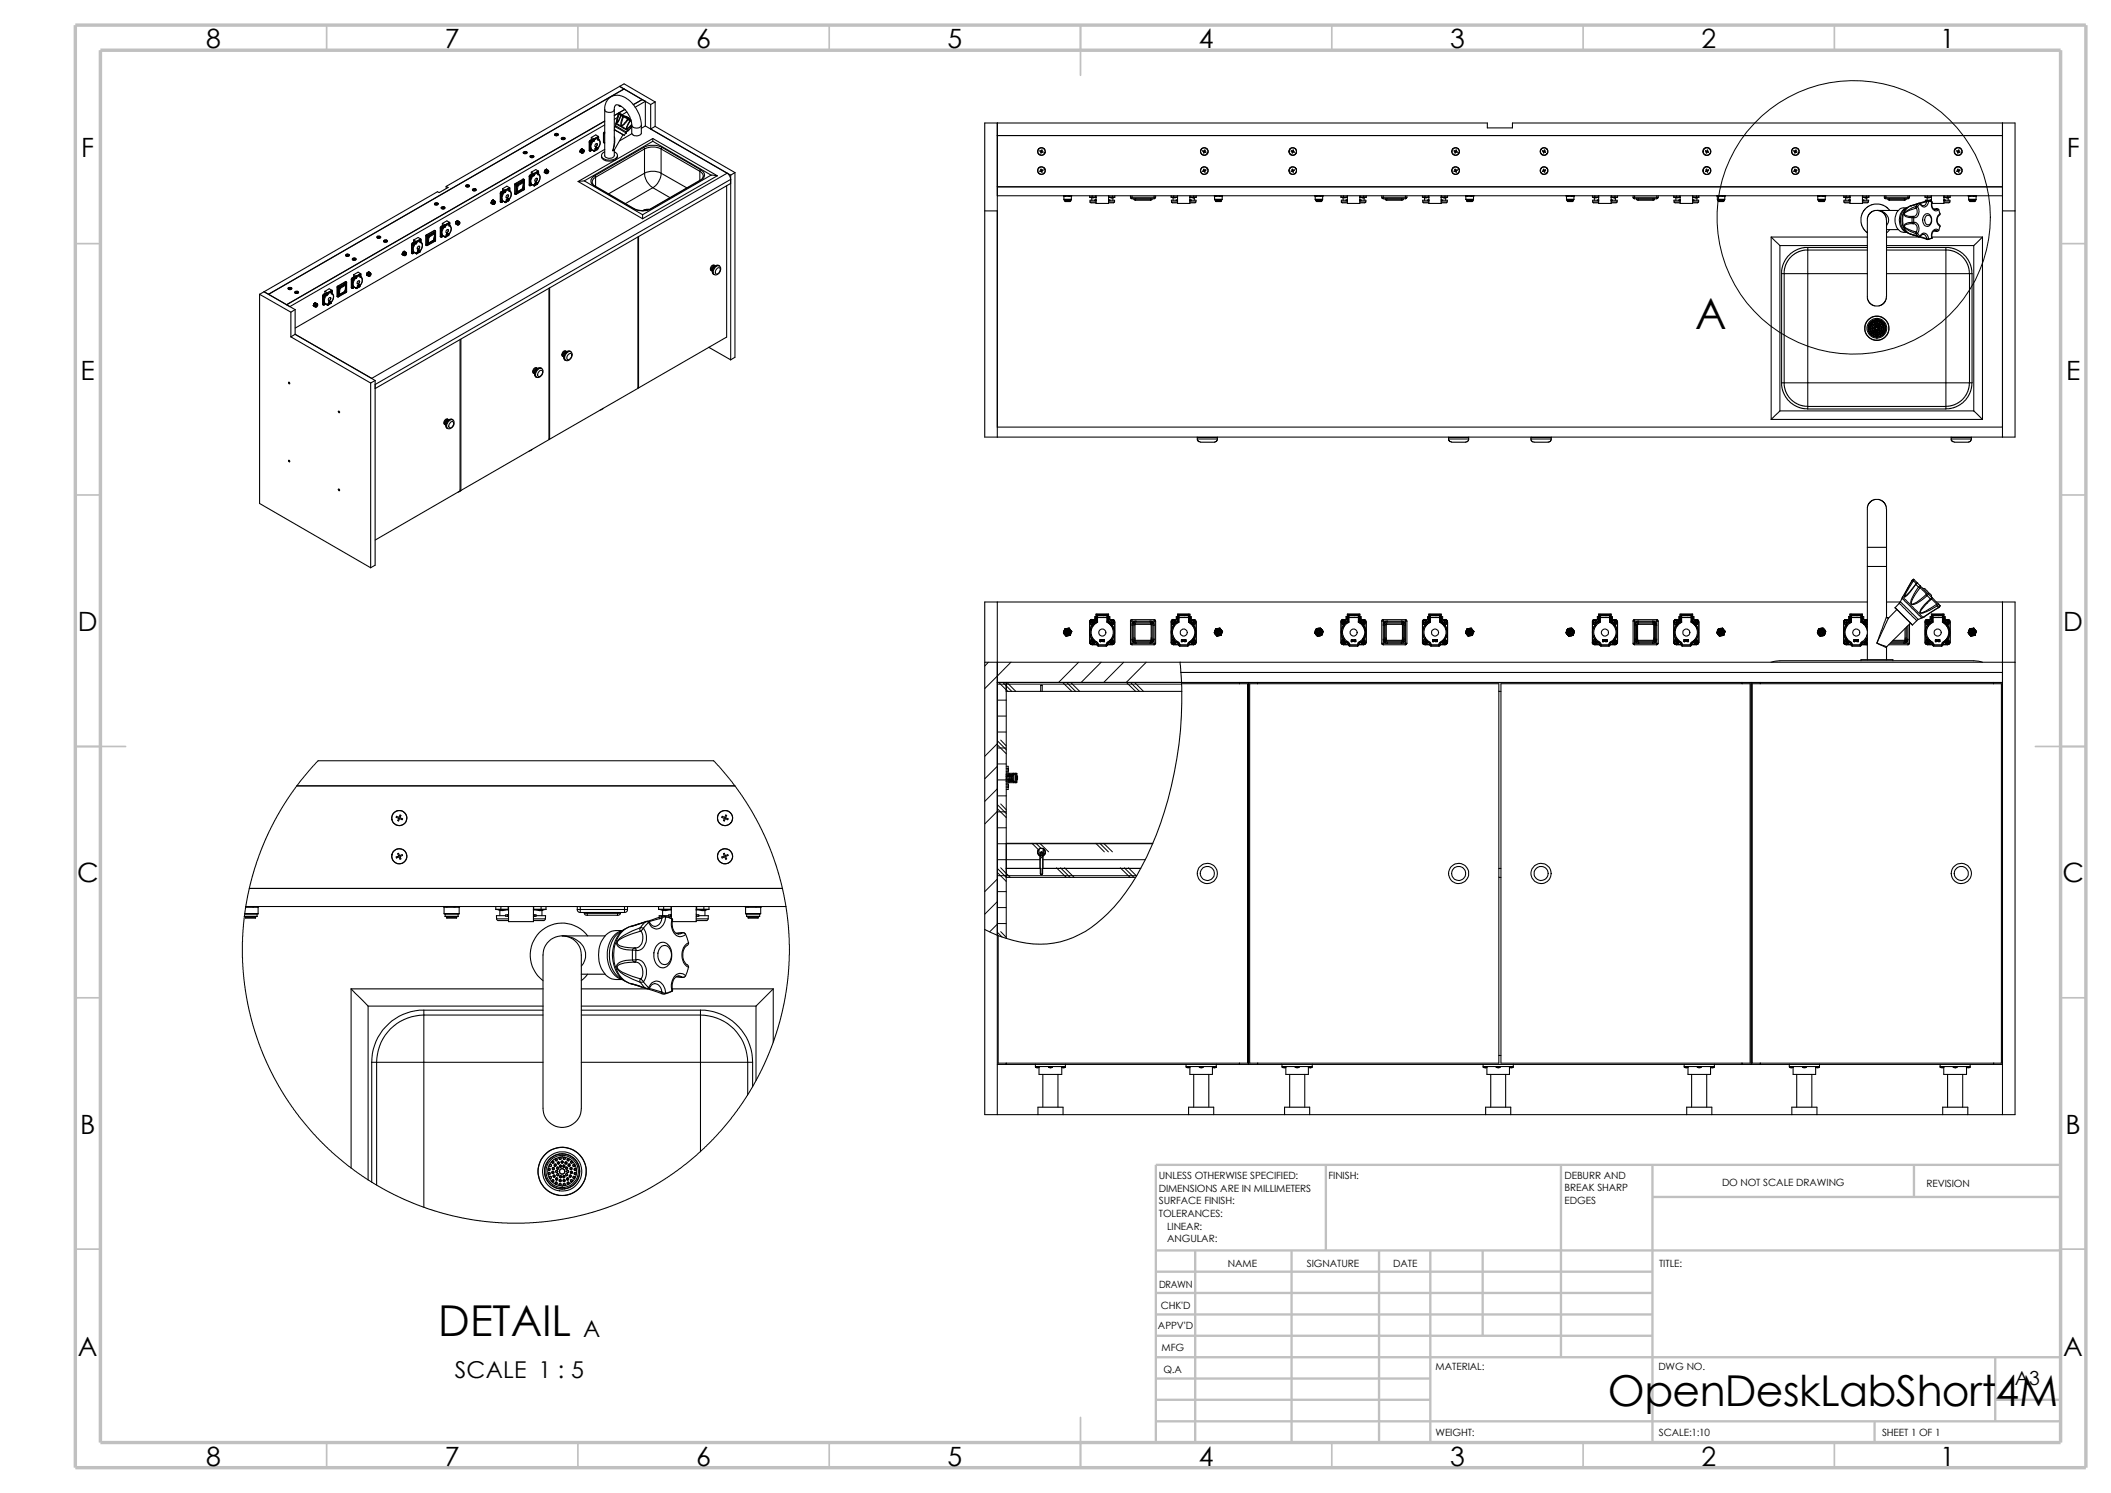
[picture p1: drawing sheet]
<svg xmlns="http://www.w3.org/2000/svg" width="420mm" height="297mm" viewBox="0 0 420 297" stroke-linecap="round" stroke-linejoin="round" font-family="sans-serif">
<defs><g id="words">
<g font-size="8.5">
<text x="337.3" y="65.4">A</text>
<text x="87.2" y="265.9">DETAIL</text>
<text x="319.9" y="279.7">OpenDeskLabShort4M</text>
</g>
<g font-size="5.3">
<text x="41" y="9.6">8</text>
<text x="88.5" y="9.6">7</text>
<text x="138.5" y="9.6">6</text>
<text x="188.5" y="9.6">5</text>
<text x="238.5" y="9.6">4</text>
<text x="288.5" y="9.6">3</text>
<text x="338.5" y="9.6">2</text>
<text x="386" y="9.6">1</text>
<text x="16.2" y="31.3">F</text>
<text x="411.2" y="31.3">F</text>
<text x="16" y="75.6">E</text>
<text x="411" y="75.6">E</text>
<text x="15.5" y="125.6">D</text>
<text x="410.5" y="125.6">D</text>
<text x="15.3" y="175.6">C</text>
<text x="410.3" y="175.6">C</text>
<text x="16" y="225.6">B</text>
<text x="411" y="225.6">B</text>
<text x="15.5" y="269.8">A</text>
<text x="410.5" y="269.8">A</text>
<text x="41" y="291.6">8</text>
<text x="88.5" y="291.6">7</text>
<text x="138.5" y="291.6">6</text>
<text x="188.5" y="291.6">5</text>
<text x="238.5" y="291.6">4</text>
<text x="288.5" y="291.6">3</text>
<text x="338.5" y="291.6">2</text>
<text x="386" y="291.6">1</text>
</g>
<g font-size="4.6">
<text x="116" y="266">A</text>
<text x="90.5" y="274.2">SCALE 1 : 5</text>
</g>
<text font-size="3.9" x="400.9" y="275.5">A3</text>
<g font-size="2">
<text x="230.5" y="234.6">UNLESS OTHERWISE SPECIFIED:</text>
<text x="230.5" y="237.1">DIMENSIONS ARE IN MILLIMETERS</text>
<text x="230.5" y="239.6">SURFACE FINISH:</text>
<text x="264.3" y="234.6">FINISH:</text>
<text x="311.3" y="239.5">EDGES</text>
<text x="311.3" y="234.5">DEBURR AND</text>
<text x="311.3" y="237">BREAK SHARP</text>
<text x="342.6" y="236">DO NOT SCALE DRAWING</text>
<text x="383.3" y="236.2">REVISION</text>
<text x="230.5" y="242.1">TOLERANCES:</text>
<text x="232.2" y="244.6">LINEAR:</text>
<text x="232.2" y="247.1">ANGULAR:</text>
<text x="260" y="252">SIGNATURE</text>
<text x="277.2" y="252">DATE</text>
<text x="330.1" y="252">TITLE:</text>
<text x="230.6" y="256.2">DRAWN</text>
<text x="244.3" y="252.1">NAME</text>
<text x="230.9" y="260.4">CHK'D</text>
<text x="230.4" y="264.5">APPV'D</text>
<text x="231.1" y="268.8">MFG</text>
<text x="231.5" y="273.1">Q.A</text>
<text x="285.6" y="272.5">MATERIAL:</text>
<text x="329.9" y="272.5">DWG NO.</text>
<text x="285.6" y="285.6">WEIGHT:</text>
<text x="330" y="285.6">SCALE:1:10</text>
<text x="374.4" y="285.6">SHEET 1 OF 1</text>
</g>
</g></defs>
<g fill="none" stroke="#c0c0c0" stroke-width=".34">
<path d="M65 5v5M115 5v5M165 5v5M215 5v10M265 5v5M315 5v5M365 5v5M15 48.5h5M410 48.5h5M15 98.5h5M410 98.5h5M15 148.5h10"/>
<path d="M405 148.5h10M15 198.5h5M410 198.5h5M15 248.5h5M410 248.5h5M65 287v5M115 287v5M165 287v5M215 282v10M265 287v5M315 287v5M365 287v5"/>
</g>
<g fill="none" stroke="#c0c0c0" stroke-width=".47">
<path d="M263.8 231.7v17.1M310.6 231.7v38.3M328.8 238.1h81.2M328.8 231.7v55.3M380.8 231.7v6.4M410 231.7h-180v55.3M230 257.2h98.8M230 253h98.8M230 248.8h180M237.8 248.8v38.2M257 248.8v38.2M274.4 248.8v38.2"/>
<path d="M284.6 248.8v38.2M295 248.8v16.9M230 278.5h54.6M230 270h180M230 274.2h54.6M230 261.5h98.8M230 265.7h98.8M397 278.5h13M397 270v12.7M230 282.7h180M373 282.7v4.3"/>
</g>
<path d="M15 5h400v287h-400zM20 10h390v277h-390z" fill="none" stroke="#c0c0c0" stroke-width=".68" stroke-linecap="butt"/>
<g fill="none" stroke="#000" stroke-width=".21">
<path d="M123.3 17.2l-34.5 19.9M123.3 17.2l.9 .5M123.3 17.2l6.2 3.6M123.3 17.2l.9-.5 6.1 3.6M124.2 17.7l-70.8 40.8-.9-.5M124.2 17.7l3.6 2.1M127.8 19.8l-1.8 1M127.8 19.8l.6 .4M88.8 37.1l.4 .2-1.8 1-.4-.2-34.5 19.9M88.8 37.1v.4M92.7 36.9a.36 .36 0 0 1 .4-.2 .36 .36 0 0 1 .2 .4l-.3 .1zM92.8 36.8h.1a.27 .27 0 0 1 .4 0 .27 .27 0 0 1 0 .3 .27 .27 0 0 1-.3 .1l-.3-.2z"/>
<path d="M92.9 37l.3-.1zM93 36.9v.2M93 36.9v.1M93 37v.1M94 37.7a.34 .34 0 0 1 .4-.2 .34 .34 0 0 1 .3 .4l-.5 .1zM94.1 37.6l.2-.1a.28 .28 0 0 1 .4 .1 .28 .28 0 0 1 0 .4 .28 .28 0 0 1-.4 0l-.3-.2zM94.2 37.7l.2 .1M94.2 37.7v.1M94.4 37.7v.1M94.4 37.7l-.1 .1zM94.4 37.8h.1zM97.9 39.9l-.1 .1"/>
<path d="M98.1 39.8h.1M98.1 39.8l-.1 .1M98.1 39.8l-.3 .2M99.5 38.4l.1 .1M99.5 38.4v1.7M99.6 38.5v1.6M99.6 38.5h.1M99.7 38.5v1.6M99.7 38.1l-.2 .3M99.7 38.5l.1 .1M99.7 38.1l.1 .1M99.8 38.3h.2l-.2 .3h-.1z"/>
<path d="M99.8 38.3l.1-.1a.18 .18 0 0 1 .1 .3 .18 .18 0 0 1-.3 0zM99.8 38.2l-.1 .3M99.8 38.2h.1M99.8 38.5h.1M99.8 39.8l-.1 .2M99.8 38.4l.1 .1M99.8 38.2l-.2 .3M99.9 38.4v.1M99.9 38.4h.1M99.9 39.9v.1M99.9 40h.1M99.9 38.5h.1"/>
<path d="M99.9 39.8l-.2 .4h.2l.1-.3M99.9 38.2l-.1 .1M99.9 38.2v.1M100 39.9l-.2 .3-.1-.2M100 38h.1M100 37.5v.5M100 38l.1 .1M100 37.5l.5 .3M100 38l-.3 .1M100.1 38v.1M100.1 38.1h.1M100.1 38.1l-.3 .1"/>
<path d="M100.1 38.1l.2 .2M100.2 38h.1M100.2 38v.1M100.2 38.2l-.4 .8 .1 .7M100.2 37.9h.1M100.2 37.9v.1M100.2 38.2l-.4 .7 .1 .7M100.2 37.9l.1 .1M100.2 37.9l.1 .2M100.3 38v.1M100.3 38h.1M100.3 37.9h.1"/>
<path d="M100.3 38.1h-.1M100.3 38.3h.1M100.3 38.1h.1M100.3 38h-.1M100.4 38.3a1.2 1.2 0 0 0-.2 1.7M100.5 37.8v.4M100.5 37.8h.1M100.5 38.2h.1M100.5 38.2l-.2 .1M100.6 37.8h.1M100.6 38.1h.1M100.6 38.1l-.1 .2"/>
<path d="M100.6 37.8v.3M100.6 38.1l-.1 .1M100.8 38.9l.2-.1a.32 .32 0 0 1 .1 .4 .32 .32 0 0 1-.4 .2zM100.8 39.8h.1M100.8 39.8v.1M100.8 39.8h.2M100.8 39.7l.1 .1M100.8 39.7h.1M100.8 39.7v.1M100.9 39.8h-.1M100.9 39.8h.1M101 39.6h.1"/>
<path d="M101 39.6v.2M101 39.6l-.1 .2M101 39.7l-.1 .1M101 39.7v.1M101 39.6l.1 .2h-.3v.1M101 39.6v.1M101.1 38.8v.3l-.2 .3h-.1M101.2 39.9h.1M101.2 37.5l.1 .2M101.2 39.9l-.6 .4M101.2 39.9v.1M101.2 39.8v.1"/>
<path d="M101.3 39.7l-.1 .1M101.3 37.9l.2 .1M101.3 39.7h.1M101.3 39.7l-.1 .2M101.3 37.7v.4a.9 .9 0 0 1 0 1.5v.1M101.3 37.9h.1M101.3 37.7l-.7 .4M101.3 37.4h.1M101.3 37.7v.1M101.3 37.4l-.7 .4M101.3 37.4v.3M101.3 37.7h.1"/>
<path d="M101.4 37.4v.1M101.4 37.7h-.1M101.4 37.7h.1M101.4 37.5h.1M101.4 37.9l.1 .1M101.4 37.3v.6M101.4 37.3l-.9 .5M101.4 37.3l-.6-.3-.8 .5M101.4 37.3h.1M101.5 38a1.2 1.2 0 0 1-.2 1.7M102.4 38.5l.1 .2M102.4 36.7l.1 .1"/>
<path d="M102.4 38.5l.1 .1M102.4 36.7v1.8M102.5 38.6v.1M102.5 36.8v1.8M102.5 36.5l.1 .1M102.5 36.8h.2M102.5 38.6h.2M102.5 36.5l-.1 .2M102.5 38.7h.2M102.6 36.6l.1 .2M102.6 36.6l-.1 .2M102.7 38.6v.1"/>
<path d="M102.7 36.8v1.8M102.7 38.2l.2 .1M102.7 38.2l.1 .2h.2M102.7 38.3h.2M102.7 37v1.2M102.8 36.9l.1 .1M102.9 38.1l-.2 .1h.2M102.9 38.2h.1M102.9 37l-.2 1h.2M102.9 38.1v.1M102.9 36.7l.1 .1M102.9 37h.1"/>
<path d="M102.9 38.3l.1 .1M102.9 38.3h.1M102.9 38v.1M103 36.8l-.1 .2M103 36.7l-.3 .3M103 36.6l-.3 .5M103 36.6v.1M103 36.6l-.3 .2M103 38.4l-.3 .2M103 36.8v.2M103 37l-.1 1M103 37h.1"/>
<path d="M103.9 37.7l-1 .6M103.9 37.7h.1M103.9 36.1l.2 .1M103.9 37.6l-1 .6M103.9 36.1l-1 .6M103.9 37.7l.1 .1M104 36.1h.1M104 36v.1M104 37.5l-.1 .1M104 36.1l-1 .6M104 36l-1 .6M104 37.5l-1.1 .7"/>
<path d="M104 37.8l-1 .6M104 36l.3 .1-.2 .1M104 37.4l.1 .1M104 37.5h.1M104 37.4v.1M104.1 37.5l-.2 .1M104.1 36.1v.1M104.1 36.2h.1M104.1 37.5h-.1M104.1 35.6l.1 .1M104.1 35.6l-1.6 .9M104.1 36.2l-1.1 .6"/>
<path d="M104.1 36.2v.1M104.1 37v.3M104.1 37.3h.1M104.1 37.3l-.2 .4M104.1 37.3l.2 .2-.3 .3M104.1 30.3l.5-.1a.24 .24 0 0 1 .2 .3 .24 .24 0 0 1-.4 .1h-.1zM104.1 36.2l.1 .1M104.1 36.7v.6M104.1 36.3l-1.1 .7M104.2 30.3a.3 .3 0 0 1 .4-.2 .3 .3 0 0 1 .1 .4h-.5zM104.2 35.7l.1 .2M104.2 36.3h-.1"/>
<path d="M104.2 35.7h.1M104.2 36.3l-.2 1.1M104.2 35.7l-1.6 .9M104.2 35.7l.1 .1M104.2 37.8l-1.5 .9M104.3 37.7l-.1 .1M104.3 35.9l-.3 .1M104.3 35.9v1.8M104.3 37.7l-.3 .1M104.3 35.8v.1M104.3 37.6v.1M104.3 35.8v1.8"/>
<path d="M104.3 30.4h.3zM104.3 37.6l-.1 .2M104.4 30.3v.1M104.4 30.3l.1 .1M104.6 30.3v.1M105.3 36.8l.1 .2M105.3 35.1l.1 .1M105.3 36.8h.1M105.3 35.1v1.7M105.4 35.2v1.6M105.4 36.8l.1 .1M105.4 35.2h.1"/>
<path d="M105.4 36.8h.1M105.4 35.2l.1 .1M105.4 36.7l.1 .2M105.5 34.8l-.2 .3M105.5 34.8v.1M105.5 31.1a.36 .36 0 0 1 .4-.2 .36 .36 0 0 1 .2 .4h-.5zM105.5 31l.2-.1a.27 .27 0 0 1 .4 0 .27 .27 0 0 1 .1 .4 .27 .27 0 0 1-.4 .1l-.3-.2zM105.5 35h.1a.15 .15 0 0 1 .1 .2 .15 .15 0 0 1-.2 0zM105.5 34.9l-.1 .3M105.5 36.9h.1M105.5 35.1l.1 .1M105.5 36.7h.1"/>
<path d="M105.5 34.9h.1M105.6 35.1h.1M105.6 35.2h.1M105.6 36.6v.1M105.6 36.7h.1M105.6 36.7v.1M105.6 35.1v.1M105.6 34.9h.1M105.7 36.7h.1M105.7 35.1h.1M105.7 35.1l-.1 .1M105.7 36.4l-.2 .2-.1 .2a.21 .21 0 0 0 .3 .1 .21 .21 0 0 0 0-.3l-.2 .3 .1-.4"/>
<path d="M105.7 34.7h.1M105.7 34.2l.5 .3M105.7 34.2v.5M105.7 34.7l.1 .1M105.7 34.7l-.2 .1M105.8 34.8h.1M105.8 34.8l-.3 .1M105.8 31.2h.1M105.8 34.7v.1M105.8 34.8l.2 .2M105.8 31.1v.1M105.8 31.1h-.1l.1 .1"/>
<path d="M105.9 36.7l.3 .1M105.9 36.7l-.4 .2M105.9 31.1l.1 .1h-.2M105.9 31.1h.1M105.9 31.1h-.1M105.9 31.1v.1M105.9 34.7h.1M105.9 34.7l.1 .1M105.9 34.8h.1M106 34.6v.2M106 34.9l-.5 .9 .1 .5M106 34.9l-.5 .7 .1 .7"/>
<path d="M106 34.6h.1M106 34.6l-.1 .1M106 34.7h.1M106 34.6v.1M106 34.7v.1M106 35h.1M106 34.8h.1M106.1 35a1.31 1.31 0 0 0-.2 1.7M106.1 36.9h.1M106.1 36.9l.2 .1M106.2 34.9l-.2 .1M106.2 36.9h.2"/>
<path d="M106.2 36.8v.1M106.2 36.9l.1 .1M106.2 36.8h.1M106.2 34.5v.4M106.2 36.9h.1M106.2 36.8l.2 .1M106.2 34.9h.1M106.2 34.5h.1M106.3 34.5v.4M106.3 37h.1M106.3 34.9l-.2 .1M106.3 34.5h.1"/>
<path d="M106.3 34.8h.1M106.3 34.8v.1M106.3 34.5v.3M106.3 34.8l-.1 .2M106.4 36.9l-.1 .1M106.4 36.9h.1M106.5 35.6l.1-.1a.28 .28 0 0 1 .3 .3 .28 .28 0 0 1-.3 .3 .22 .22 0 0 1-.3-.2 .22 .22 0 0 1 .2-.3zM106.5 36.4l.1 .2M106.5 36.5h.1M106.6 36.4h.1M106.6 36.5h.1M106.6 36.4h-.1"/>
<path d="M106.6 36.4v.1M106.7 36.3v.2M106.7 36.4h-.1M106.7 36.3h.1M106.7 36.3l-.1 .1M106.8 36.3h.1M106.8 36.3v.1h-.3M106.8 36.4h-.1M106.8 36.4h.1M106.8 35.5v.4l-.3 .2M106.8 36.4h-.2M106.9 36.6h.1"/>
<path d="M106.9 34.2l.1 .2M106.9 36.6l-.6 .4M106.9 36.5v.1M107 34.6l.2 .1M107 36.4h.1M107 36.4l-.1 .2M107 34.4v.4a.86 .86 0 0 1 .5 .7 .86 .86 0 0 1-.4 .8l-.1 .1M107 34.5l.2 .2M107 34.4l-.7 .4M107 36.4l-.1 .1M107 34.1h.1M107 34.4v.1"/>
<path d="M107 34.1l-.7 .4M107 34.1v.3M107 34.4h.1M107.1 34h.1M107.1 34.2h.1M107.1 34.4h.1M107.1 34.4v.1M107.1 34v.4M107.1 34.4l-.1 .1M107.1 34l-.5-.3-.9 .5M107.1 34l-.8 .5M107.1 34.2v.4"/>
<path d="M107.2 34.7h.1M107.2 34.7a1.33 1.33 0 0 1-.2 1.7M108.3 34.2h.1M108.3 34.2v.1M108.3 34.2l.4 .3-.1-.1M108.3 34.3h.1M108.3 34.1v.1M108.3 34.2l.2-.4 .3-.1 .2 .2-.3 .1-.1 .4M108.4 33.9h.1M108.4 33.9v.1M108.4 33.9l-.1 .3M108.5 34.4h.1"/>
<path d="M108.5 33.8l-.1 .1M108.6 34.4l.2 .1M108.6 34.4l.2 .1-.1-.1M108.6 34.4l.1 .1M108.7 33.7h.1M108.7 33.7h-.1M108.7 33.7l-.3 .2M108.7 34.4l.1 .1h.2M108.8 34.3v.1M108.9 34.1h.1a.19 .19 0 0 1 .1 .2 .19 .19 0 0 1-.3 .1zM109 33.9l.1 .1M109 33.9l-.3 .1-.1 .4"/>
<path d="M109.1 33.9l-.4 .2-.1 .3M109.1 34l-.3-.1-.2 .5M109.1 34l-.2 .1-.1 .3M109.1 34l-.3 .1-.1 .3M109.1 34h.1M109.1 34l-.3 .2v.3v-.1M109.2 34.2l-.2-.2-.3 .4M110.4 26.7l.2-.2 .4 .1a.3 .3 0 0 1-.2 .5 .3 .3 0 0 1-.4-.2zM110.4 26.7a.31 .31 0 0 1 .4-.2 .31 .31 0 0 1 .2 .5l-.6-.1zM110.5 26.8h.4zM110.7 26.7v.2M110.7 26.7v.1"/>
<path d="M110.7 26.8h.1M110.8 26.8l-.1 .1M110.8 26.7v.1M111.7 27.5a.36 .36 0 0 1 .4-.2 .36 .36 0 0 1 .3 .4l-.5 .1-.2-.1zM111.8 27.4l.2-.1a.27 .27 0 0 1 .3 0 .27 .27 0 0 1 .1 .4 .27 .27 0 0 1-.4 .1l-.1-.1a.17 .17 0 0 1-.2-.1 .17 .17 0 0 1 .1-.2zM112 27.6h.1M112.1 27.5h-.2l.1 .1M112.1 27.5v.1M112.1 27.5l.1 .1h-.2M112.1 27.5h.1M115 36.1l12.8 7.4M115.4 30.1h.1"/>
<path d="M115.4 30.1v.1M115.4 30.2h.1M115.4 30.2l.1-.4 .4-.2 .2 .2-.3 .1-.1 .4M115.4 30.2l.3 .2v-.1M115.5 29.8h.1M115.5 29.8l-.1 .2M115.5 29.8l-.1 .3M115.5 30.3h.1M115.5 30.3v.1M115.6 30.4h.1M115.6 29.7l-.1 .1M115.7 30.3l.2 .1"/>
<path d="M115.7 30.3l.1 .1v-.1M115.7 30.3l.1 .1M115.7 29.6h.1M115.7 29.6v.1M115.7 29.6l-.2 .2M115.8 29.6h.1M115.8 30.3v.1h.2M115.9 30.3l.1 .1M115.9 30.2v.1M116.1 29.8l-.3 .1-.1 .4M116.2 29.9l-.2-.1h-.1l-.2 .5M116.2 30l-.3 .1v.2"/>
<path d="M116.2 30h-.2l-.1 .3M116.2 29.9h-.4l-.1 .4M116.2 30h.1M116.2 29.9l-.4 .2v.2M116.2 30v.2l-.2 .2-.1-.1M116.2 36l-1.2 .1M116.2 36l11.6 6.7M116.2 30.1v-.2h-.2l-.2 .4M117.2 29.9l.1 .2M117.2 28.2l.1 .1M117.2 29.9h.1M117.2 28.2v1.7"/>
<path d="M117.3 28.3h.1M117.3 29.9h.1M117.3 28.3v1.6M117.3 29.9l.2 .2M117.3 29.9l.2 .1M117.3 29.8l.1 .2M117.3 28.3l.1 .1M117.4 27.9l.1 .1M117.4 27.9l-.2 .3M117.5 28.1l.1-.1a.19 .19 0 0 1 .1 .3 .2 .2 0 0 1-.4 0zM117.5 28l-.2 .3M117.5 30v.1"/>
<path d="M117.5 29.8h.1M117.5 28.3h.1M117.5 30.1h.1M117.5 30l.3-.2-.3 .3M117.5 28h.1M117.5 28.1a.15 .15 0 0 1 .1 .2 .15 .15 0 0 1-.2 0zM117.5 28.2h.1M117.5 28.2v.1M117.5 28.2l.1 .1M117.5 29.8l.1 .1M117.6 29.7v.1M117.6 29.8h-.1"/>
<path d="M117.6 29.8v.1M117.6 28.3l-.1 .1M117.6 29.8h.1M117.6 28.2h.1M117.6 29.4l-.1-.5 .4-.9-.4 .8 .1 .6M117.6 28.3h.1M117.6 29.5l-.2 .5 .3-.2-.3 .1 .1-.3M117.6 28.2v.1M117.6 27.8h.1M117.6 27.3l.6 .3M117.6 27.8h.2M117.6 27.3v.5"/>
<path d="M117.6 27.8l.1 .1M117.6 27.8l-.2 .1M117.7 27.9l-.2 .1M117.7 27.9h.1M117.8 27.9h.1M117.8 27.9l.2 .2M117.8 27.9l-.3 .1M117.8 27.8v.1M117.8 27.8l-.1 .1M117.9 27.8v.1M117.9 27.9h.1M117.9 27.7l.1 .2"/>
<path d="M117.9 27.7h.1M117.9 27.8h.1M117.9 27.7v.1M118 27.8h-.1M118 27.8v.1M118 29.9h.2M118 27.8h.1M118 27.9h.1M118 27.9h-.1M118 28.1h.1M118 28.1a1.24 1.24 0 0 0-.1 1.7v.1M118.1 30h.1"/>
<path d="M118.1 30l.1 .1M118.2 29.9v.1M118.2 29.9h.1M118.2 29.9l.1 .1M118.2 28l-.2 .1M118.2 30v.1M118.2 28v.1M118.2 27.6v.4M118.2 30h.1M118.2 30.1h.1M118.2 27.6h.1M118.2 28h.1"/>
<path d="M118.2 27.9h.1M118.2 27.9v.1M118.2 27.6v.3M118.3 27.6h-.1M118.3 27.6h.1M118.3 35l.2 .3M118.3 30v.1M118.3 30h.1M118.3 37.1l7.7 4.4M118.3 35a1.11 1.11 0 0 0-.7 1 1.11 1.11 0 0 0 .7 1.1M118.4 37l-.1 .1M118.4 29.5l.1 .2"/>
<path d="M118.4 29.5h.3M118.4 37l7.7 4.5M118.5 29.5h.1M118.5 29.6h.1M118.5 29.5v.2M118.5 35.3v1.8M118.5 29.5h.3M118.5 29.5h-.1M118.5 35.3a.93 .93 0 0 0-.7 .8 .93 .93 0 0 0 .6 .9M118.5 28.6a.28 .28 0 0 1 .4 .3 .28 .28 0 0 1-.4 .3l-.1-.1zM118.5 29.5v.1M118.6 29.5h.1"/>
<path d="M118.7 29.5h-.1M118.7 29.4v.2M118.7 29.4l-.1 .1M118.7 29.4h.1M118.7 29.4v.1M118.7 28.6v.4l-.3 .2M118.8 29.5h-.2l.1 .1M118.9 27.3v.2M118.9 29.7l-.6 .4M118.9 29.7h.1M118.9 27.7l.3 .1M118.9 29.6v.1"/>
<path d="M118.9 27.6l.1-.1zM118.9 27.5v.4a.72 .72 0 0 1 .5 .5 .72 .72 0 0 1-.2 .7l-.2 .4M118.9 27.6l.2 .1M118.9 27.5l-.7 .4M119 29.5l-.1 .1M119 29.5h.1M119 29.5l-.1 .2M119 27.2h.1M119 27.2l-.7 .4M119 27.5h.1M119 27.1h.1M119 27.2l.1 .1"/>
<path d="M119 27.5v.1M119 27.1v.4M119 27.1l-.5-.3-.9 .5M119 27.1l-.8 .5M119.1 27.3h.1M119.1 27.7l.1 .1M119.1 27.3v.4M119.2 27.8h.1M119.2 27.8a1.32 1.32 0 0 1-.2 1.7M119.7 30.9a1.25 1.25 0 0 0 1.6 1.1 1.24 1.24 0 0 0 1.6-1.1M120.1 28.3l.1 .1M120.1 26.5l.1 .1"/>
<path d="M120.1 26.5v1.8M120.2 26.6h.1M120.2 28.4h.1M120.2 26.6v1.8M120.2 26.3l.1 .1M120.2 26.3l-.1 .2M120.3 26.4l-.1 .2M120.3 26.4h.1M120.3 30.2a.77 .77 0 0 0-.6 .9 .77 .77 0 0 0 .8 .6 1.78 1.78 0 0 0 2.4-.8l-.2-.4-.5-.3M120.3 21.8a2.6 2.6 0 0 1 1.4-2.6 2.6 2.6 0 0 1 3 .4 6.9 6.9 0 0 1 2.9 5.3M120.3 21.8v9.1a1.09 1.09 0 0 0 1.9 0v-1.1M120.3 24.1l-63.3 36.5 .7 .4 62.6-36.2"/>
<path d="M120.3 29.7l-61.6 35.6M120.3 26.2l-.1 .1M122.2 21.8a.71 .71 0 0 1 .3-.9 .71 .71 0 0 1 .9 .1 5.1 5.1 0 0 1 2.3 3.9M122.2 27.2a4.7 4.7 0 0 1-.3 2.8M122.2 21.8a1.1 1.1 0 0 1-1.9 0M122.2 29.8h.1M122.2 29.8l-.3 .2M122.2 21.8v6.6l-.3 1.6M122.2 25.8l2 1.1 .3-.5M122.3 25.8l1.7 1M122.3 25.9l-.1 .1M122.4 25.2l2.1 1.2"/>
<path d="M122.4 25.2l-.2 .3M122.5 25l2.1 1.2M122.5 25l-.1 .2M122.5 24.6l2.4 1.4M122.5 24.6v.4M122.6 24.5l-.1 .1M122.6 24.5l2.4 1.4 .1-.1M122.9 23.4l-.7 .3M123 22.7h.1M123 22.7l-.4 1.8M123 22.7l-.3 1.8 .4-.4 .5-1.1M123 22.7h.2"/>
<path d="M123.1 22.5l-.1 .2M123.1 22.5l.6 .4M123.1 22.5h.1M123.1 21l.5 .2zM123.2 22.7l.4 .2M123.2 22.7h.1M123.2 22.5v.2M123.2 22.5l-.2 .2M123.2 22.5h.1M123.2 22.7l-.5 1.7 .3-.2 .5-1.3M123.2 22.5l.6 .4M123.5 22.9l.1 .1"/>
<path d="M123.5 22.7h.1M123.6 23l.3 .2M123.6 22.7l.3 .2M123.6 22.7l.1 .2M123.7 22.8h.1M123.7 22.8l-.2 .1M123.7 22.8l.1 .1M123.7 22.8l-.1 .2M123.7 22.8l.3 .2M123.7 22.9h.1M123.8 22.9h.1M123.9 22.9l.3 .3"/>
<path d="M123.9 23.2l-.2 .6a.95 .95 0 0 0 0 1.2l.5-.2 .8-1M123.9 23.2h.1M124 26.8l-1.8 3M124 23h.1M124 23l1.1 .6M124 23.2l-.4 1.4 .1 .4 .4-.3 .7-1M124 23l.1 .2M124 23l-.1 .2M124.1 23.2h-.1M124.1 23.2l.8 .5M124.2 23.2l1.1 .6M124.3 21.8l-2.1 1.2"/>
<path d="M124.5 23.1l-.3 .1M124.5 23.1l.8 .5zM124.6 26.4v.1M124.6 26.5h-.2M124.6 26.4l-.1 .1M124.6 26.4h.1M124.6 26.2v.1M124.6 26.2l-.1 .2M124.6 26.2v.2M124.6 26.3v.1M124.7 22.3l-1 .6M124.8 23.7l.2 .1"/>
<path d="M124.9 23.7h-.1M124.9 26l-.3 .2M125 23.8l.3 .2M125 26h-.1M125.1 23.6l.3 .2M125.1 23.6l-.2 .1M125.1 23.6l-.1 .2M125.1 23.6h.1M125.3 23.6v.2M125.3 24l-.6 1.3v.3l1-.7M125.3 23.8l.2 .1-.1-.1M125.3 24h.1"/>
<path d="M125.4 23.8h.1M125.4 24l-.7 1.6 .4-.2 .6-.6M125.4 23.8v.2M125.4 24h.2M125.4 23.8l-.1 .2M125.7 25.2l-.6 .6zM125.7 24.9v1.6a1.14 1.14 0 0 0 1.9 0v-1.6M125.7 26.6l-2.4 1.4M127.6 24.9a1.1 1.1 0 0 1-1.9 0M128.1 29.3a4.2 4.2 0 0 1 3.6 0M128.1 29.3l.1 .3M128.1 29.3l-9.8 5.7"/>
<path d="M128.2 29.6a3.8 3.8 0 0 1 3.3 0M128.2 34.5a3.5 3.5 0 0 0 1.7 2.8M128.2 34.5a3.8 3.8 0 0 1 3.3 0M128.2 34.5l-7.1 4.1M128.2 29.6l-9.7 5.7M128.2 29.6v4.9M128.4 20.2l-2 1.1M128.4 20.2v4.9M128.4 25.1l-.8 .4M128.4 25.1l16.3 9.4M129.5 20.8v4.9M129.5 25.7l15.9 9.1"/>
<path d="M129.9 27.6v.5M129.9 37.3l3.4 2M129.9 37.3l-5.5 3.2M129.9 28.1l11.6 6.7M129.9 28.1l-13.7 7.9M129.9 27.6l-14.9 8.5M129.9 27.6l12.8 7.4M130.3 25.1l-.8 .6M130.3 25.1l15.9 9.2M130.3 20.3l-.8 .5M130.3 20.3v4.8M131.5 34.5l5.2 2.9"/>
<path d="M131.5 29.6l7.7 4.5M131.5 29.6v4.9M131.5 34.5a3.5 3.5 0 0 1-1.6 2.8M131.7 29.3l-.2 .3M131.7 29.3l7.7 4.5M139.2 34.1a.93 .93 0 0 1 .7 .9 .93 .93 0 0 1-.6 .9M139.2 34.1v1.8M139.3 35.9h.1M139.3 35.9l-9.8 5.6M139.4 35.9l-9.7 5.6M139.4 33.8a1.11 1.11 0 0 1 .8 1 1.11 1.11 0 0 1-.8 1.1M139.4 33.8l-.2 .3"/>
<path d="M141.5 34.8l1.2 .2M141.5 34.8l-13.7 7.9M142.7 35l-14.9 8.5M144.6 37v30.1l-17.6 10.1M144.7 34.5l-70.7 40.8-15.3-8.8M144.7 34.5l.5 .6 .2 .6-70.8 40.8M145.4 36.5l-70.8 40.8M145.4 34.8v36.8M146.2 34.3l-.8 .5M146.2 34.3v36.8l-.8 .5M195.9 24.5h100v.9h5v-.9h100v62.5h-205zM198.4 27h200"/>
<path d="M198.4 37.2h200M198.4 24.5v62.5M198.4 38.9h200M206.9 30l.3 .1 .1-.2v.2l.2 .2-.3-.1-.1 .2v-.2zM207.1 33.7l.1 .2h.3l-.2 .1v.2l-.1-.2h-.3l.2-.1zM207.9 33.6v.6l-.4 .4h-.6l-.4-.4v-.5l.4-.5h.6l.4 .5M207.9 30.4l-.4 .4h-.6l-.4-.4v-.6l.4-.4h.6l.4 .4v.6M211.6 38.9h.1M211.6 38.9v.1M211.6 39h.3M211.7 39.7h1.4M211.7 39.7v-.7h1.4v.7"/>
<path d="M211.7 39.7h.1M211.8 39.7h.1M211.8 39.9h.1M211.8 39.9h1.3M211.8 39.7v.2M211.8 39.7h1.3M211.8 38.9l.1 .1M211.9 39h.1M211.9 38.9h.1M211.9 38.9v.1M211.9 38.9l.1 .1M212 39h.6"/>
<path d="M212 39.9v.1M212.6 39h.1M212.6 38.9v.1M212.7 38.9h.1M212.7 38.9v.1M212.7 38.9l-.1 .1M212.7 39h.5M212.8 39.9v.1M213.1 39.7v.2M213.1 39.7h.1M213.1 39.9h.1M213.2 38.9v.1"/>
<path d="M213.2 39h.1M213.2 38.9h.1M216.8 38.9v.3M216.8 39.2h.5M217 39.2l.2 .1M217.2 39.3h.1M217.2 39.3v.5M217.3 39.2h.7M217.3 38.9v.3M217.3 39.2h.1M217.3 39.3h.2M217.3 39.3h.1"/>
<path d="M217.5 39.3h.1M217.6 39.3h.1M217.8 39.2l-.2 .1M217.8 39.8h-.9v.4M218 39.2l-.2 .1M218 39.2h.1M218 39.8v.1M218 39.9l.1 .1M218 39.9h.1M218 38.9v.3M218 39.8h-.2v.1h.2M218.1 39.7l-.1 .1"/>
<path d="M218.1 38.9v1.6h2.4l.1-1.6M220.6 39.2l.3 .1M220.6 39.2h.1M220.6 39.7v.1M220.6 39.2h.7M220.6 39.8h.2v.1h-.2M220.6 39.8v.1M220.6 39.9h.1M220.6 39.9v.1M220.8 39.2l.2 .1M220.8 39.8h.9v.4h-1.1M221 39.3h.1"/>
<path d="M221.1 39.3h.1M221.1 39.3h.2M221.2 39.3h.1M221.3 39.3h.1M221.3 38.9v.3M221.3 39.2h.1M221.3 39.2h.5M221.4 39.3v.5M221.4 39.3h.1M221.4 39.3h-.1M221.6 39.2l-.2 .1M221.8 38.9v.3"/>
<path d="M221.8 39.2h-.5M224.9 38.9v.3M224.9 39.2h.3M224.9 39.2l.3 .3M225.2 39.5h4.4M225.2 39.2h4.4M225.2 38.9v.3M225.2 39.2v.3M225.6 39.6l.3 .2M225.6 39.6h.3M225.6 39.5v.1M225.9 39.8h3"/>
<path d="M225.9 39.5v.1M225.9 39.6h3M225.9 39.6v.2M228.9 39.6v.2M228.9 39.6h.3M228.9 39.5v.1M229.2 39.6l-.3 .2M229.2 39.5v.1M229.6 39.2v.3M229.6 38.9v.3M229.6 39.2h.3M229.9 38.9v.3"/>
<path d="M229.9 39.2l-.3 .3M233 39.2h.5M233 38.9v.3M233.2 39.2l.2 .1M233.4 39.3h.2M233.4 39.3h.1M233.4 39.3v.5M233.5 39.2h.1M233.5 39.2h.7M233.5 38.9v.3M233.6 39.3h.1M233.6 39.3h.2"/>
<path d="M233.8 39.3h.1M234 39.8h-1l.1 .4M234 39.2l-.2 .1M234.2 39.9h.1M234.2 39.2l-.2 .1M234.2 39.2h.1M234.2 39.8v.1M234.2 39.8h.1M234.2 39.9l.1 .1M234.2 38.9v.3M234.2 39.8h-.2v.1h.2M234.3 39.7l-.1 .1"/>
<path d="M234.3 38.9v1.6h2.4v-1.6M236.7 39.7l.1 .1M236.7 39.2h.1M236.8 39.2l.3 .1M236.8 39.8v.1M236.8 39.9h.1M236.8 39.8h.1M236.8 39.9l-.1 .1M236.8 39.2h.7M236.8 38.9v.3M236.8 39.8h.2v.1h-.2M236.8 39.2h.1"/>
<path d="M237 39.2l.2 .1M237 39.8h1l-.1 .4M237.2 39.3h.2M237.2 39.3h.1M237.4 39.3h.1M237.5 39.3h.1M237.5 39.2h.1M237.5 39.2h.5M237.5 38.9v.3M237.5 39.3h.2M237.6 39.3h.1M237.6 39.3v.5"/>
<path d="M237.8 39.2l-.1 .1M238 38.9v.3M238 39.2h-.5M239.3 30l.3 .1 .2-.2-.2 .2 .3 .2-.3-.1-.2 .2 .1-.2zM239.4 33.7l.2 .2 .3-.1-.3 .2 .2 .2-.2-.2-.3 .1 .2-.2zM240.3 33.6v.6l-.4 .4h-.6l-.4-.4v-.5l.4-.5h.6l.4 .5M240.3 30.4l-.4 .4h-.6l-.4-.4v-.6l.4-.4h.6l.4 .4v.6M241.6 38.9h.1M241.6 38.9v.1M241.6 39h1.6M241.6 39h1.1M241.6 39v.7"/>
<path d="M241.6 39.7h1.6M241.7 39.7h.1M241.8 39.7h1.2M241.8 39.9h1.2M241.8 39.7v.2M241.8 39.9h.1M241.9 38.9v.1M241.9 38.9h.1M241.9 39h.1M242 39.9v.1M242.7 39h.1M242.7 38.9v.1"/>
<path d="M242.7 38.9h.1M242.7 39h.5M242.8 39.9v.1M243 39.9h.1M243 39.7v.2M243.1 39.7h-.1M243.2 39.7h.1M243.2 39v.7M243.2 38.9h.1M243.2 38.9v.1M256.9 30l.3 .1 .1-.2v.2l.2 .2-.3-.1-.2 .2 .1-.2zM257 33.7l.2 .2h.3l-.2 .1v.2l-.1-.2h-.3l.2-.1z"/>
<path d="M257.9 30.4l-.4 .4h-.6l-.4-.4v-.6l.4-.4h.6l.4 .4v.6M257.9 33.6v.6l-.4 .4h-.6l-.4-.4v-.5l.4-.5h.6l.4 .5M261.6 38.9v.1M261.6 38.9h.1M261.6 39h.3M261.7 39.7h1.4M261.7 39.7h.1M261.7 39.9h1.4M261.7 39.7v.2M261.7 39.9h.1M261.9 38.9h.1M261.9 38.9v.1"/>
<path d="M261.9 38.9l.1 .1M261.9 39h.1M262 39h.6M262 39.9v.1M262.6 39h.1M262.6 38.9v.1M262.7 38.9v.1M262.7 38.9h.1M262.7 38.9l-.1 .1M262.7 39h.5M262.8 39.9v.1M263.1 39.7h.1"/>
<path d="M263.1 39.9h.1M263.1 39.7v.2M263.1 39h-1.4v.7M263.1 39v.7M263.2 38.9v.1M263.2 39h.1M263.2 38.9h.1M266.8 39.2h.5M266.8 38.9v.3M267 39.2l.2 .1M267.2 39.3h.1M267.2 39.3v.5"/>
<path d="M267.3 39.2h.1M267.3 39.2h.8M267.3 38.9v.3M267.3 39.3h.2M267.3 39.3h.1M267.5 39.3h.1M267.6 39.3h.1M267.8 39.8h-.9v.4M267.8 39.2l-.2 .1M268 39.8v.1M268 39.9l.1 .1M268 39.9h.1"/>
<path d="M268 39.8h-.2v.1h.2M268.1 39.2l-.3 .1M268.1 39.2h.1M268.1 39.7l-.1 .1M268.1 38.9v1.6h2.4l.1-1.6M270.6 39.2h.1M270.6 39.8v.1M270.6 39.9h.1M270.6 39.8h.1M270.6 39.7v.1M270.6 39.9v.1M270.6 39.2h.7"/>
<path d="M270.6 39.2l.2 .1M270.6 39.8h.2v.1h-.2M270.8 39.2l.2 .1M270.8 39.8h.9v.4h-1.1M271 39.3h.1M271.1 39.3h.2M271.1 39.3h.1M271.3 39.3h.1M271.3 38.9v.3M271.3 39.2h.1M271.3 39.2h.5M271.4 39.3h.1"/>
<path d="M271.4 39.3v.5M271.6 39.2l-.2 .1M271.8 39.2h-.5M271.8 38.9v.3M274.9 39.2l.3 .3M274.9 39.2h.3M274.9 38.9v.3M275.2 39.2v.3M275.2 39.5h4.4M275.2 39.2h4.4M275.2 38.9v.3M275.6 39.6l.3 .2"/>
<path d="M275.6 39.6h.3M275.6 39.5v.1M275.9 39.6v.2M275.9 39.8h3M275.9 39.5v.1M275.9 39.6h3M278.9 39.6v.2M278.9 39.6h.3M278.9 39.5v.1M279.2 39.6l-.3 .2M279.2 39.5v.1M279.6 39.2v.3"/>
<path d="M279.6 38.9v.3M279.6 39.2h.3M279.9 38.9v.3M279.9 39.2l-.3 .3M283 39.2h.5M283 38.9v.3M283.2 39.2l.2 .1M283.4 39.3h.1M283.4 39.3v.5M283.5 39.2h.7M283.5 38.9v.3M283.5 39.2h.1"/>
<path d="M283.5 39.3h.2M283.5 39.3h.1M283.7 39.3h.1M283.8 39.3h.1M284 39.8h-1l.1 .4M284 39.2l-.2 .1M284.2 39.9h.1M284.2 39.8v.1M284.2 39.9l.1 .1M284.2 38.9v.3M284.2 39.8h-.2v.1h.2M284.2 39.2h.1"/>
<path d="M284.2 39.2l-.2 .1M284.3 39.7l-.1 .1M284.3 38.9v1.6h2.4v-1.6M286.7 39.2h.1M286.7 39.7l.1 .1M286.8 39.8v.1M286.8 39.9h.1M286.8 39.8h.1M286.8 39.9l-.1 .1M286.8 39.2h.7M286.8 38.9v.3M286.8 39.2h.1"/>
<path d="M286.8 39.2l.3 .1M286.8 39.8h.2v.1h-.2M287 39.2l.3 .1M287 39.8h1l-.1 .4M287.4 39.3h.1M287.5 39.3h.2M287.5 39.2h.1M287.5 39.2h.5M287.5 39.3h.1M287.5 38.9v.3M287.6 39.3h.1M287.6 39.3v.5"/>
<path d="M287.7 39.3h.1M287.8 39.2l-.1 .1M288 39.2h-.5M288 38.9v.3M289.3 30l.3 .1 .1-.3v.3l.2 .1h-.3l-.1 .2v-.2zM289.4 33.7l.2 .2 .3-.1-.2 .2 .1 .2-.2-.2-.3 .1 .2-.2zM290.3 30.4l-.4 .4h-.6l-.4-.4v-.6l.4-.4h.6l.4 .4v.6M290.3 33.6v.6l-.4 .4h-.6l-.4-.4v-.5l.4-.5h.6l.4 .5M291.6 38.9h.1M291.6 38.9v.1M291.6 39h1.1M291.6 39v.7"/>
<path d="M291.6 39.7h1.6M291.6 39h1.6M291.8 39.7h.1M291.8 39.9h.1M291.8 39.9h1.3M291.8 39.7v.2M291.8 39.7h1.3M291.8 38.9l.1 .1M291.9 38.9v.1M291.9 38.9h.1M291.9 39h.1M292 39.9v.1"/>
<path d="M292.7 39h.1M292.7 38.9v.1M292.7 38.9h.1M292.7 39h.5M292.8 39.9v.1M293.1 39.7h.1M293.1 39.7v.2M293.2 39.7h.1M293.2 39v.7M293.2 38.9v.1M293.2 38.9h.1M306.9 30l.3 .1 .1-.3 .1 .1-.1 .2 .2 .2-.3-.1-.2 .2 .1-.2z"/>
<path d="M307 33.7l.2 .2 .3-.1-.2 .2 .1 .2h-.1l-.1-.2-.3 .1 .2-.2zM307.9 30.4l-.4 .4h-.6l-.4-.4v-.6l.4-.4h.6l.4 .4v.6M307.9 33.6v.6l-.4 .4h-.6l-.4-.4v-.5l.4-.5h.6l.4 .5M311.6 38.9v.1M311.6 38.9h.1M311.6 39h.3M311.7 39.7h1.4M311.7 39.7v-.7h1.4v.7M311.7 39.7h.1M311.7 39.9h1.4M311.7 39.9h.1M311.7 39.7v.2"/>
<path d="M311.9 38.9h.1M311.9 38.9l.1 .1M311.9 38.9v.1M311.9 39h.1M312 39h.6M312 39.9v.1M312.6 39h.1M312.6 38.9v.1M312.7 38.9v.1M312.7 38.9h.1M312.7 38.9l-.1 .1M312.7 39h.5"/>
<path d="M312.8 39.9v.1M313.1 39.7v.2M313.1 39.7h.1M313.1 39.9h.1M313.2 38.9v.1M313.2 39h.1M313.2 38.9h.1M316.8 38.9v.3M316.8 39.2h.5M317 39.2l.2 .1M317.2 39.3h.1M317.2 39.3h.2"/>
<path d="M317.2 39.3v.5M317.3 39.2h.1M317.3 39.2h.8M317.3 38.9v.3M317.4 39.3h.1M317.5 39.3h.1M317.6 39.3h.1M317.8 39.8h-.9v.4M317.8 39.2l-.2 .1M318 39.8h.1M318.1 39.9h.1M318 39.9l.1 .1"/>
<path d="M318 39.8h-.2v.1h.2M318.1 39.2l-.3 .1M318.1 39.2h.1M318.1 39.8v.1M318.1 39.7l-.1 .1M318.1 38.9v1.6h2.4v-1.6M320.5 39.7l.1 .1M320.5 39.2h.1M320.6 39.8h.2v.1h-.2M320.6 39.2h.1M320.6 39.2l.2 .1M320.6 39.8v.1"/>
<path d="M320.6 39.9h.1M320.6 39.9l-.1 .1M320.6 39.2h.7M320.6 38.9v.3M320.8 39.2l.2 .1M320.8 39.8h.9v.4h-1.2M321 39.3h.1M321.1 39.3h.2M321.1 39.3h.1M321.2 39.3h.1M321.3 39.3h.1M321.3 38.9v.3"/>
<path d="M321.3 39.2h.1M321.3 39.2h.5M321.4 39.3v.5M321.4 39.3h.1M321.6 39.2l-.2 .1M321.8 38.9v.3M321.8 39.2h-.5M324.9 39.2h.3M324.9 39.2l.3 .3M324.9 38.9v.3M325.2 39.2v.3M325.2 38.9v.3"/>
<path d="M325.2 39.5h4.4M325.2 39.2h4.4M325.6 39.5v.1M325.6 39.6l.3 .2M325.6 39.6h.3M325.9 39.8h3M325.9 39.5v.1M325.9 39.6h3M325.9 39.6v.2M328.9 39.6v.2M328.9 39.6h.3M328.9 39.5v.1"/>
<path d="M329.2 39.5v.1M329.2 39.6l-.3 .2M329.6 39.2v.3M329.6 38.9v.3M329.6 39.2h.3M329.9 38.9v.3M329.9 39.2l-.3 .3M333 39.2h.5M333 38.9v.3M333.2 39.2l.2 .1M333.4 39.3h.1M333.4 39.3v.5"/>
<path d="M333.5 39.2h.1M333.5 39.2h.7M333.5 38.9v.3M333.5 39.3h.2M333.5 39.3h.1M333.7 39.3h.1M333.8 39.3h.1M334 39.2l-.2 .1M334 39.8h-1l.1 .4M334.2 39.8h-.2v.1h.2M334.2 39.8h.1M334.3 39.9h.1"/>
<path d="M334.2 39.9l.1 .1M334.2 38.9l.1 1.6h2.4l.1-1.6M334.2 39.2h.1M334.2 39.2l-.2 .1M334.3 39.2h.1M334.3 39.8v.1M334.3 39.7l-.1 .1M336.8 39.2l.3 .1M336.8 39.9h.1M336.8 39.7v.1M336.8 39.9v.1M336.8 39.2h.1"/>
<path d="M336.8 39.2h.7M336.8 39.8v.1M336.8 39.8h.2v.1h-.2M337 39.2l.2 .1M337 39.8h.9v.4h-1.1M337.2 39.3h.2M337.2 39.3h.1M337.4 39.3h.1M337.5 39.3h.2M337.5 39.3h.1M337.5 39.2h.1M337.5 39.2h.5"/>
<path d="M337.5 38.9v.3M337.7 39.3l-.1 .5M337.7 39.3h.1M337.8 39.2l-.1 .1M338 39.2h-.5M338 38.9v.3M339.3 30l.3 .1 .2-.2-.1 .2 .2 .2-.3-.1v.2h-.2l.2-.2zM339.4 33.7h.2v.2l.3-.1-.2 .2 .1 .2-.2-.2-.3 .1 .3-.2zM340.3 30.4l-.4 .5-.7-.1-.4-.5 .1-.6 .5-.4 .6 .1 .3 .4v.6M340.3 33.6l.1 .5-.4 .5-.6 .1-.5-.4-.1-.5 .4-.6h.7l.4 .5M341.6 38.9v.1M341.6 38.9h.1"/>
<path d="M341.6 39h.3M341.7 39h1.5M341.7 39.7h1.5M341.7 39v.7M341.7 39.7h.1M341.8 39.7h1.3M341.8 39.9h1.3M341.8 39.7h.1M341.8 39.9h.1M341.8 39.7v.2M341.8 38.9l.1 .1M341.9 39h.1"/>
<path d="M341.9 38.9l.1 .1M341.9 38.9h.1M341.9 38.9v.1M342 39h.6M342 39.9v.1M342.6 39h.1M342.6 38.9v.1M342.7 38.9h.1M342.7 38.9l-.1 .1M342.7 38.9v.1M342.7 39h.5M342.8 39.9v.1"/>
<path d="M343.1 39.7h.1M343.1 39.7v.2M343.2 39.7h.1M343.2 39v.7M343.2 38.9v.1M343.2 38.9h.1M356.9 30l.3 .1 .2-.2-.1 .2 .2 .2-.2-.1-.3 .2 .1-.2zM357 33.7l.3 .2 .2-.1-.2 .2 .1 .2-.2-.2-.3 .1 .2-.2zM357.9 33.6v.6l-.4 .4h-.6l-.4-.4v-.5l.4-.5h.6l.4 .5M357.9 30.4l-.4 .4h-.6l-.4-.4v-.6l.4-.4h.6l.4 .4v.6M361.6 38.9v.1M361.6 38.9h.1"/>
<path d="M361.6 39h.3M361.7 39.7h1.4M361.7 39.7v-.7h1.4v.7M361.7 39.7h.1M361.7 39.9h1.4M361.7 39.7v.2M361.9 39h.1M361.9 38.9v.1M361.9 38.9h.1M361.9 39h.7M362 39.9v.1M362.6 39h.2"/>
<path d="M362.6 38.9v.1M362.7 38.9l.1 .1M362.7 38.9h.1M362.7 38.9l-.1 .1M362.8 39h.4M362.8 39.9v.1M363.1 39.7h.1M363.1 39.9h.1M363.1 39.7v.2M363.2 38.9v.1M363.2 39h.1M363.2 38.9h.1"/>
<path d="M366.8 38.9v.3M366.8 39.2h.5M367 39.2l.2 .1M367.2 39.3h.2M367.2 39.3h.1M367.2 39.3v.5M367.3 39.2h.1M367.3 39.2h.7M367.3 38.9v.3M367.4 39.3h.1M367.5 39.3h.1M367.6 39.3h.1"/>
<path d="M367.8 39.8h-.9v.4M367.8 39.2l-.2 .1M368 39.8v.1M368 39.9h.1M368 39.8h-.2v.1h.2M368 39.9v.1M368 39.7v.1M368 38.9l.1 1.6h2.4v-1.6M368 39.2l-.3 .1M368 39.2h.1M370.5 39.7l.1 .1M370.5 39.2h.1"/>
<path d="M370.6 39.8h.2v.1h-.2M370.6 39.2h.1M370.6 39.2l.2 .1M370.6 39.8v.1M370.6 39.9h.1M370.6 39.9l-.1 .1M370.6 39.2h.7M370.6 38.9v.3M370.8 39.2l.2 .1M370.8 39.8h1l-.1 .4h-1.2M371 39.3h.1M371.1 39.3h.2"/>
<path d="M371.1 39.3h.1M371.2 39.3h.1M371.3 39.3h.1M371.3 38.9v.3M371.3 39.2h.1M371.3 39.2h.5M371.4 39.3v.5M371.4 39.3h.1M371.6 39.2l-.2 .1M371.8 39.2h-.5M371.8 38.9v.3M374.9 39.2h.3"/>
<path d="M374.9 39.2l.3 .3M374.9 38.9v.3M375.2 39.2v.3M375.2 39.5h4.4M375.2 39.2h4.4M375.2 38.9v.3M375.6 39.6l.3 .2M375.6 39.6h.3M375.6 39.5v.1M375.9 39.8h3M375.9 39.5v.1M375.9 39.6h3"/>
<path d="M375.9 39.6v.2M378.9 39.5v.1M378.9 39.6v.2M378.9 39.6h.3M379.2 39.6l-.3 .2M379.2 39.5v.1M379.6 38.9v.3M379.6 39.2h.3M379.6 39.2v.3M379.9 38.9v.3M379.9 39.2l-.3 .3M383 39.2h.5"/>
<path d="M383 38.9v.3M383.2 39.2l.2 .1M383.3 39.9l-1.4 .5M383.3 39.9h.2M383.3 39.9l-.1 .2M383.4 39.3h.1M383.4 39.3v.5M383.5 39.2h.1M383.5 39.2h.7M383.5 38.9v.3M383.5 39.3h.2M383.5 39.3h.1"/>
<path d="M383.5 39.9l.8 .2M383.5 39.9l.2 .1M383.7 39.3h.1M383.8 39.3h.1M384 39.8h-.9v.4M384 39.2l-.2 .1M384.2 39.2l-.2 .1M384.2 39.2h.1M384.2 39.8h-.2v.1h.2M384.2 39.8v.1M384.2 39.9l.1 .1M384.2 39.9h.1"/>
<path d="M384.2 38.9v.3M384.3 39.7l-.1 .1M384.3 38.9v1.2M386.8 39.7v.1M386.8 38.9l-.1 1.6h-2.4M386.8 39.2h.7M386.8 39.2l.3 .1M386.8 39.2h.1M386.8 39.8v.1M386.8 39.9h.1M386.8 39.9v.1M386.8 39.8h.2v.1h-.2"/>
<path d="M387 39.2l.2 .1M387 39.8h.9v.4h-1.1M387.2 39.3h.2M387.2 39.3h.1M387.3 39.3h.1M387.4 39.3h.1M387.5 39.3h.1M387.5 39.2h.1M387.5 39.2h.5M387.5 38.9v.3M387.6 39.3h-.1M387.6 39.3v.5"/>
<path d="M387.6 39.3h.1M387.8 39.2l-.2 .1M388 38.9v.3M388 39.2h-.5M389.3 30l.3 .1 .2-.2-.1 .2 .2 .2-.3-.1v.2h-.2l.2-.2zM389.4 33.7h.2v.2l.3-.1-.2 .2 .1 .2-.2-.2-.3 .1 .3-.2zM390.3 30.4l-.5 .5-.6-.1-.4-.5 .1-.6 .5-.4 .6 .1 .3 .4v.6M390.3 33.6l.1 .5-.4 .5-.6 .1-.5-.4-.1-.5 .4-.6h.6l.5 .5M391.6 38.9v.1M391.6 38.9h.1M391.6 39h.3M391.7 39.7v-.7h1.4v.7"/>
<path d="M391.7 39.7h.1M391.7 39.7h1.4M391.8 39.7h1.3M391.8 39.9h1.3M391.8 39.7h.1M391.8 39.9h.1M391.8 39.7v.2M391.8 38.9l.1 .1M391.9 39h.1M391.9 38.9h.1M391.9 38.9v.1M391.9 38.9l.1 .1"/>
<path d="M392 39h.6M392 39.9v.1M392.6 39h.1M392.6 38.9v.1M392.7 38.9v.1M392.7 38.9h.1M392.7 38.9l-.1 .1M392.7 39h.5M392.8 39.9v.1M393.1 39.7h.1M393.1 39.7v.2M393.2 38.9v.1"/>
<path d="M393.2 39h.1M393.2 38.9h.1M398.4 24.5v62.5M51.6 58.5v41.7l22.1 12.7M51.6 58.5l6.3 3.6M52.5 58l6.2 3.6M52.5 58l-.9 .5M57.3 57.3a.36 .36 0 0 1 .4-.1 .36 .36 0 0 1 .3 .3l-.4 .1zM57.4 57.2h.2a.26 .26 0 0 1 .4 0 .26 .26 0 0 1 0 .4 .26 .26 0 0 1-.4 0l-.3-.2zM57.7 57.3v.1M57.7 57.4h-.2h.2M57.7 57.4v.1"/>
<path d="M57.7 57.4h.1h-.1M58.7 58h.2a.27 .27 0 0 1 .4-.1 .27 .27 0 0 1 0 .4 .27 .27 0 0 1-.3 .1l-.4-.2zM58.8 58h.2a.27 .27 0 0 1 .4 .1 .27 .27 0 0 1-.1 .3 .27 .27 0 0 1-.4 0l-.1-.1a.17 .17 0 0 1-.2-.1 .17 .17 0 0 1 .2-.2zM58.9 58.2h.1M58.9 58.1v.1M59 58.2v.1M59.1 58.1v.1l-.2-.1M59.1 58.1l-.1 .2M59.1 58.1v.1M64.2 58.8l.1 .1M64.2 58.8v1.7M64.3 58.9h.1"/>
<path d="M64.3 58.9v1.6M64.3 58.5l-.1 .3M64.3 58.9l.1 .1M64.3 58.5l.1 .1M64.4 59h.1M64.4 58.7a.15 .15 0 0 1 .2 .1 .15 .15 0 0 1-.1 .2 .15 .15 0 0 1-.2-.1zM64.4 58.6h.1M64.4 58.6l-.1 .3M64.5 58.7h.1M64.5 58.6l-.2 .3M64.5 58.9h.1M64.5 58.8l.1 .1"/>
<path d="M64.5 58.8h.1M64.5 58.8v.1M64.6 58.8h.1M64.6 58.8h-.1M64.6 58.9h.1M64.6 58.8v.1M64.6 58.4l.1 .1M64.6 58.4l-.3 .1M64.6 58.4h.1M64.6 58l.6 .3M64.6 58v.4M64.7 58.5h.1"/>
<path d="M64.7 58.5l.3 .2M64.7 58.5h.2M64.7 58.5l-.2 .1M64.7 58.5l-.3 .1M64.8 58.4h.1M64.8 58.4v.1M64.9 58.6l-.5 .8 .1 .7M64.9 58.3l-.1 .1M64.9 58.6l-.4 .8v.6M64.9 58.4h.1M64.9 58.4v.1M64.9 58.3v.1"/>
<path d="M64.9 58.3l.1 .2M64.9 58.5h.1M65 58.4h.1M65 58.5h.1M64.9 58.4l.1 .1M65 58.7h.1M65 58.7a1.2 1.2 0 0 0-.2 1.8M65.2 58.3v.3M65.2 58.6h.1M65.2 58.3h.1M65.2 58.6l-.2 .1M65.2 58.5h.1"/>
<path d="M65.2 58.5l-.1 .2M65.2 58.3v.2M65.2 58.5v.1M65.5 59.2a.28 .28 0 0 1 .3 .3 .28 .28 0 0 1-.3 .3l-.2-.1zM65.7 60l-.1 .2M65.7 60v.2M65.7 60h.1M65.7 60v.1M65.7 59.2l.1 .2M65.8 59.4l-.1 .3-.3 .1M65.8 57.9l.1 .2M65.9 58.3l.2 .1"/>
<path d="M65.9 58.1v.4a.9 .9 0 0 1 .1 1.5l-.1 .1M65.9 58.3h.1M65.9 58.1l-.7 .4M66 57.8h.1M66 58.1h.1M66 58.1l-.1 .2M66 57.8l-.8 .5M66 57.8v.3M66 57.8v.1M66 57.9h.1M66 58.3l.1 .1M66 57.7v.6"/>
<path d="M66 57.7l-.5-.3-.9 .6M66 57.7l-.8 .6M66 57.7h.1M66.1 58.4a1.2 1.2 0 0 1-.2 1.7M66.1 58.4h.1M67.1 58.9l.1 .2M67.1 57.1v.1M67.1 58.9v.1M67.1 57.1v1.8M67.1 59l.1 .1M67.1 57.2v1.8M67.1 56.9l.2 .1"/>
<path d="M67.1 57.2h.3M67.1 59h.3M67.1 56.9v.2M67.2 59.1h.1M67.3 57l.1 .2M67.3 57l-.2 .2M67.4 59l-.1 .1M67.4 57.2v1.8M67.4 58.6l.2 .1M67.4 58.6v.2h.2M67.4 57.4v1.2M67.4 57.4h.1"/>
<path d="M67.5 57.4h.1M67.5 58.5v.1M67.5 58.7h-.1M67.5 57.4l-.1 1h.1M67.5 57.1l.1 .1M67.5 58.4v.1M67.5 58.7h.1M67.5 58.5l-.1 .1h.1M67.6 58.7v.1M67.6 57.2l-.1 .2M67.6 57v.1M67.6 57l-.2 .2"/>
<path d="M67.6 57.4l-.1 1M67.6 58.8l-.2 .2M67.6 57l-.2 .5 .2-.4M67.6 57.2l.1 .2M67.7 57.4h-.1M68.5 58.1l-1 .6M68.5 58.1h.1M68.6 58.1v.2M68.6 56.5h.1M68.6 56.5l-1 .6M68.6 56.5l.1 .1M68.6 58.1l-1 .6"/>
<path d="M68.6 56.5l.2-.1 .1 .2h-.1M68.6 58l-1.1 .6M68.6 56.5l-1 .5M68.6 58.3l-1 .5M68.7 57.9l-.1 .1M68.7 57.9h.1M68.7 57.8v.1M68.7 56.5h-.1M68.7 56.5l.1 .1M68.7 56.6h.1M68.7 57.7v.1M68.7 56.5v.1"/>
<path d="M68.7 56l.2 .1M68.7 57.7v.2M68.7 56l.1 .1M68.7 56l-1.6 .9M68.7 56.6l-1.1 .6M68.7 56.6v.1M68.7 56.6l.1 .1M68.7 57.4v.3M68.7 56.7l-1 .7M68.7 57.7h.1M68.7 57.7l-.2 .4M68.7 56.7l.1 .1"/>
<path d="M68.8 56.1h.1M68.8 57.1v.6M68.8 56.1l-1.5 .9M68.8 56.8l-.1 1M68.8 57.7l-.2 .4M68.8 56.1l.1 .2M68.8 57.7h.1v.3l-.3 .3M68.8 50.7l.3-.2a.27 .27 0 0 1 .4 .1 .27 .27 0 0 1-.1 .4 .27 .27 0 0 1-.4 0l-.3-.2zM68.8 56.7v.1M68.8 56.7l-.1 1M68.8 50.6h.5a.2 .2 0 0 1 .2 .2 .2 .2 0 0 1-.2 .2h-.4l-.2-.2zM68.9 58.2l-1.6 .9"/>
<path d="M68.9 56.1l.1 .1M68.9 58.1v.1M68.9 56.3l-.3 .2M68.9 58.1l-.3 .2M69 56.2l-.1 .1M69 56.2l-.1 1.9M69.1 50.7l.1 .1M69.1 50.7v.1M69.1 50.8h.1M69.2 50.8h.1M69.3 50.7l-.3 .1h.1M69.3 50.7l-.1 .1"/>
<path d="M69.3 50.7v.1M69.9 57.2l.2 .2M69.9 55.5l.1 .1M69.9 57.2h.1M69.9 55.5v1.7M70 57.2l.2 .2M70 55.6v1.6M70 57.2l.2 .1M70 55.6h.1M70 57.2h.1M70.1 55.6v.1M70.1 57.1v.2"/>
<path d="M70.1 51.5a.36 .36 0 0 1 .4-.2 .36 .36 0 0 1 .3 .4l-.4 .1-.3-.2zM70.1 55.2l.1 .1M70.1 55.2l-.2 .3M70.1 55.6h.1M70.2 55.4a.16 .16 0 0 1 .1 .2 .16 .16 0 0 1-.2 0zM70.2 55.3l-.2 .3M70.2 55.3h.1M70.2 57.3v.1M70.2 55.6h.1M70.2 57.4h.1M70.2 55.5l.1 .1M70.2 55.5l-.1 .1"/>
<path d="M70.2 57.1v.1M70.2 55.5h.1M70.2 55.6h-.1M70.2 55.3l.1 .1M70.2 57v.1M70.2 57.1h.1M70.2 57.2h.1M70.2 57.1l.1 .1M70.2 56.9l-.1 .3M70.2 57l.1 .1M70.2 51.4h.5a.27 .27 0 0 1 0 .4 .27 .27 0 0 1-.4-.1l-.2-.1zM70.3 55.5h.1"/>
<path d="M70.3 57.1h.1M70.3 55.5h-.1M70.3 55.6h.1M70.3 55.5v.1M70.3 57.2h.1M70.3 57.1v.1M70.3 56.9l-.2 .3h.2l.1-.2-.2 .3-.1-.1M70.4 55.1h.1M70.4 54.7l.5 .2M70.4 54.7v.4M70.4 55.1v.1M70.4 55.1l-.3 .1"/>
<path d="M70.4 55.1l.1 .1M70.4 55.2h.1M70.4 55.2l-.2 .1M70.4 51.5v.1M70.4 51.5h-.1l.1 .1M70.5 55.2h.1M70.5 55.2l.2 .2M70.5 51.6h.1zM70.5 51.6h-.1M70.5 57.1l.4 .1M70.5 57.1l-.3 .3M70.5 57.1l-.3 .2"/>
<path d="M70.5 51.5v.1M70.5 51.5h-.1M70.5 51.5h.1M70.6 55.1h.1M70.6 55.1v.1M70.6 55.3l-.4 .7 .1 .8M70.6 55l.1 .1M70.6 55v.1M70.6 55.3l-.4 .7v.7M70.6 55l.1 .2M70.7 55h.1M70.7 55.1h.1"/>
<path d="M70.7 55v.1M70.7 55.2h-.1M70.7 55.4h.1M70.7 55.2h.1M70.7 55.1v.1M70.7 55.1h-.1M70.7 57.3h.2M70.7 57.3l.2 .1M70.7 55.4a1.31 1.31 0 0 0-.2 1.7M70.9 57.2l.1 .1M70.9 57.2v.1M70.9 57.3v.1"/>
<path d="M70.9 57.2h.1M70.9 54.9v.4M70.9 57.3h.1M70.9 54.9h.1M70.9 55.3h.1M70.9 55.3l-.2 .1M71 54.9h.1M71 55.2h.1M71 55.2l-.2 .2M71 54.9l-.1 .4M71 55.2l-.1 .1M71 57.4h-.1"/>
<path d="M71 57.3v.1M71 57.3h.1M71.2 56l.2-.2a.32 .32 0 0 1 .1 .5 .32 .32 0 0 1-.5 .1zM71.2 56.9h.2M71.2 56.8v.1M71.2 56.8h.1M71.2 56.9h.1M71.2 56.8v.2M71.3 56.8v.1l.1-.1M71.3 56.7v.2M71.3 56.7l.2 .1h-.2M71.4 56.8v.1"/>
<path d="M71.4 56.7v.2M71.4 56.7h.1M71.4 56.7v.1M71.5 55.9v.1M71.5 56.9h-.4l.1 .1M71.5 56l-.2 .4-.2 .1M71.5 57v.1M71.5 54.6l.1 .2M71.5 57.1l-.5 .3M71.5 57h.1M71.5 57l-.5 .3M71.6 57l-.1 .1"/>
<path d="M71.6 56.9l-.1 .1M71.6 57h-.1M71.6 56.9v.1M71.6 56.8v.1M71.6 56.8h.1M71.6 56.8l-.1 .2M71.6 54.8v.4a.9 .9 0 0 1 .1 1.5l-.1 .1M71.6 54.8l-.6 .4M71.7 54.5h.1M71.7 54.5l-.7 .4M71.7 54.5v.3M71.7 54.8h.1"/>
<path d="M71.7 54.8l-.1 .1M71.8 55h-.2l.3 .1M71.8 54.5v.1M71.8 54.8h-.1M71.8 54.8h.1M71.8 54.6h.1M71.8 55l.1 .1M71.8 54.4v.6M71.8 54.4l-.6-.3-.8 .6M71.8 54.4l-.9 .5M71.8 54.4h.1M71.9 55.1h.1"/>
<path d="M71.9 55.1a1.27 1.27 0 0 1-.3 1.7M72.9 54.7h.1M73 54.7l.3 .2-.1-.1M73 54.7h.1M73 54.5v.2M73 54.7l.2-.5 .2-.1 .3 .2-.4 .1-.1 .4M73 54.3h.1M73 54.3l-.1 .4M73.1 54.3h.1M73.1 54.3l-.1 .1M73.1 54.8h.1M73.2 54.2l-.1 .1"/>
<path d="M73.2 54.8l.2 .1M73.3 54.8l.1-.4h.3l-.3 .1v.3M73.3 54.8l.1 .1M73.3 54.1h.1M73.3 54.1l-.2 .2M73.4 54.1h.1M73.4 54.8l.2 .1M73.4 54.8v.1M73.4 54.8l.3-.4-.3 .4M73.4 54.8h.1M73.6 54.5l-.2 .3M73.6 54.5h.1a.19 .19 0 0 1 0 .3 .19 .19 0 0 1-.3 0z"/>
<path d="M73.7 54.4h-.3l-.1 .4M73.7 54.4l-.2-.1-.3 .5M73.8 54.6l-.2-.2-.2 .4M75.1 47.1l.4-.1 .2 .1a.34 .34 0 0 1-.3 .3 .34 .34 0 0 1-.4-.3zM75.1 47h.2a.27 .27 0 0 1 .3 0 .27 .27 0 0 1 .1 .4 .27 .27 0 0 1-.4 0l-.3-.2zM75.2 47.2h.3zM75.3 47.2h.1M75.4 47.2v.1M75.4 47.3h.1M76.4 47.8h.2a.27 .27 0 0 1 .4-.1 .27 .27 0 0 1 0 .4 .27 .27 0 0 1-.3 .1h-.1a.21 .21 0 0 1-.3-.1 .21 .21 0 0 1 .1-.3zM76.5 47.8h.4a.26 .26 0 0 1 .1 .4 .26 .26 0 0 1-.4 0l-.3-.2zM76.6 47.9l.2 .1h-.1"/>
<path d="M76.6 47.9l.1 .1M76.6 47.9v.1M76.6 48h.1M76.7 48h.1M76.7 48h-.1M80 50.5v.1M80 50.6h.1M80 50.6l.1 .1M80.1 50.5h.1M80.1 50.6h.1M80.1 50.6l.2 .2v-.1M80.1 50.5v.1"/>
<path d="M80.1 50.6l.1-.4 .3-.2 .2 .2-.3 .1-.1 .4M80.1 50.2h.1M80.1 50.2l-.1 .3M80.1 50.2v.2M80.2 50.8h.1M80.2 50.7v.1M80.2 50.1l-.1 .1M80.3 50.7l.2 .1M80.3 50.7l.1 .1M80.4 50h.1M80.4 50l-.1 .1M80.4 50l-.3 .2"/>
<path d="M80.4 50.8l.2 .1 .1-.1M80.4 50.8h.1M80.5 50.7l.1 .1M80.5 50.6v.1M80.6 50.8h.1M80.6 50.5l.1-.1a.21 .21 0 0 1 .1 .2 .21 .21 0 0 1-.2 .2zM80.8 50.2l-.3 .1-.2 .4M80.8 50.3l-.3 .2-.1 .3M80.8 50.3h-.3l-.2 .4M80.8 50.4h.1M80.8 50.3l-.2-.1-.3 .5M80.8 50.4h-.2l-.1 .3"/>
<path d="M80.8 50.4l-.3 .3M80.9 50.5a.26 .26 0 0 0-.4-.1 .26 .26 0 0 0-.1 .4M81.9 50.3l.1 .2M81.9 48.6l.1 .1M81.9 50.3h.1M81.9 48.6v1.7M82 50.3l.1 .2M82 50.3l.1 .1M82 48.7h.1M82 50.3h.1M82 48.7v1.6M82 50.2l.1 .2"/>
<path d="M82 48.7l.1 .1M82 48.3l.1 .1M82 48.3l-.1 .3M82.1 50.2h.1M82.1 48.7h.1M82.1 48.4l-.1 .3M82.1 48.4h.1M82.1 50.4v.1M82.1 50.5h.1M82.1 48.5l.1-.1a.18 .18 0 0 1 .1 .3 .18 .18 0 0 1-.3 0zM82.2 48.6l-.1 .1M82.2 50l-.2 .3"/>
<path d="M82.2 50.1v.1M82.2 50.2h.1M82.2 48.5h.1M82.2 48.6v.1M82.2 48.6h.1M82.2 50.2v.1M82.2 48.7h.1M82.3 48.6h.1M82.3 50.2h-.1M82.3 48.6l-.1 .1M82.3 50l-.3 .3M82.3 50.1v.1"/>
<path d="M82.3 50.2h.1M82.3 48.2h.1M82.3 47.8l.5 .2M82.3 48.2l.1 .1M82.3 47.8v.4M82.3 48.2l-.3 .1M82.3 50.1l-.1 .3-.2-.1M82.3 50.2l-.2 .2-.1-.1M82.4 48.3h.1M82.4 48.3l-.3 .1M82.4 48.3l.3 .2M82.5 50.2l.3 .1"/>
<path d="M82.5 50.2l-.4 .3M82.5 50.2l-.4 .2M82.5 48.2h.1M82.5 48.2v.1M82.5 48.4l-.4 .9 .1 .5M82.6 48.4l-.5 1 .1 .5M82.6 48.1l-.1 .1M82.6 48.2h.1M82.6 48.1v.1M82.6 48.1v.2M82.6 48.3h-.1M82.6 48.3h.1"/>
<path d="M82.6 48.2v.1M82.7 48.5h.1M82.7 48.3h-.1M82.7 48.5a1.31 1.31 0 0 0-.2 1.7M82.7 50.4h.1M82.7 50.4l.1 .1M82.8 50.3l.2 .1M82.8 50.3v.1M82.8 50.3h.1M82.8 50.4v.1M82.8 48h.1M82.8 48.4h.1"/>
<path d="M82.8 48.4l-.1 .1M82.8 48v.4M82.8 50.4h.1M82.8 50.4h.2M82.9 48h.1M82.9 48.3h.1M82.9 48.3l-.1 .2M82.9 48v.3M82.9 48.3l-.1 .1M82.9 50.5h-.1M83 50.4l-.1 .1M83 50.4h.1"/>
<path d="M83.1 49.9h.1M83.2 49.9h.1M83.1 50h.1M83.1 49.9v.2M83.1 50h.3M83.2 49a.28 .28 0 0 1 .3 .3 .28 .28 0 0 1-.3 .3l-.2-.2zM83.2 49.9v.1M83.2 50h-.1M83.2 50h.1M83.3 49.8v.2M83.3 49.8l-.1 .2M83.3 49.9l-.1 .1"/>
<path d="M83.4 49.8h-.1M83.4 49.8v.2M83.4 49.8h.1M83.4 49l.1 .1M83.4 50h-.3v.1M83.4 49.9h.1M83.4 49.9h-.3M83.5 49.1l-.1 .4-.3 .1M83.5 50.1h.1M83.5 50v.1M83.5 47.7l.1 .2M83.5 50.1l-.6 .4"/>
<path d="M83.6 48.1l.2 .1M83.6 47.9v.4a.82 .82 0 0 1 .2 1.4l-.2 .2M83.6 47.9l-.7 .4M83.6 49.9l-.1 .1M83.6 49.9h.1M83.6 49.9l-.1 .2M83.6 47.6h.1M83.7 47.6h.1M83.7 47.9h.1M83.7 47.9l-.1 .1M83.7 47.6l-.8 .4M83.7 47.6v.3"/>
<path d="M83.7 47.6v.1M83.7 47.5h.1M83.7 47.5v.4M83.7 47.5l-.5-.3-.9 .6M83.7 47.5l-.9 .5M83.7 47.7h.1M83.7 47.7v.4M83.8 48.2h.1M83.8 48.2a1.32 1.32 0 0 1-.2 1.7M84.7 48.7l.2 .2M84.7 46.9l.1 .1M84.7 48.7l.1 .1"/>
<path d="M84.7 46.9v1.8M84.8 46.7l-.1 .2M84.8 47h.2M84.8 48.8h.2M84.8 48.8l.1 .1M84.8 47v1.8M84.8 46.7l.1 .1M84.9 48.9h.1M84.9 46.8l-.1 .2M84.9 46.8l.1 .2M85 48.8v.1M85 47v1.8"/>
<path d="M85.1 48.4v.1M85.1 48.4v.2h.2M85.1 47.2v1.2M85.1 47.1l.1 .1M85.2 48.4h.1M85.2 48.5h-.1M85.2 47.2l-.1 1h.1M85.2 48.3v.1M85.2 48.5h.1M85.2 46.9l.1 .1M85.2 48.2v.1M85.2 47.2h.1"/>
<path d="M85.2 48.3l-.1 .1h.1M85.3 48.5v.1M85.3 48.5h-.2M85.3 46.8v.1M85.3 46.8l-.3 .2M85.3 48.6l-.3 .2M85.3 47l-.1 .2M85.3 46.8l-.3 .5 .3-.4M85.3 47l.1 .2M85.3 47.2l-.1 1M85.4 47.2h-.1M86.2 47.9l.1 .1"/>
<path d="M86.2 46.3h.1M86.2 46.3l-.9 .6M86.2 47.9l-1 .6M86.2 46.3l.2 .1M86.3 46.3l.1 .1M86.3 47.8h.1M86.3 46.3l-1 .6M86.3 47.8l-1.1 .6M86.3 46.2v.1M86.3 46.2h.2l.1 .2h-.1M86.3 47.7v.1M86.3 46.2l-1 .6"/>
<path d="M86.3 48l-1 .6M86.4 47.7l-.1 .1M86.4 46.4h.1M86.4 47.6v.1M86.4 47.7h-.1M86.4 46.3v.1M86.4 46.4l-1.1 .6M86.4 47.6l-.1 .1M86.4 46.4v.1M86.4 45.8l.2 .1M86.4 45.8l.1 .1M86.4 45.8l-1.6 .9"/>
<path d="M86.4 47.2v.3M86.4 47.5h.1M86.4 47.5l-.2 .4M86.4 47.5h.2l-.3 .5M86.4 40.5a.35 .35 0 0 1 .5-.2 .35 .35 0 0 1 .2 .4l-.5 .1zM86.4 46.4l.1 .1M86.4 46.9v.6M86.4 46.5l-1 .7M86.5 45.9l.1 .2M86.5 46.5h-.1M86.5 45.9h.1M86.5 46.5l-.1 1.1"/>
<path d="M86.5 45.9l-1.6 .9M86.5 40.4h.2a.26 .26 0 0 1 .4 0 .26 .26 0 0 1 0 .3 .26 .26 0 0 1-.4 .1l-.3-.2zM86.6 45.9l.1 .1M86.6 48l-1.6 .9M86.6 47.9v.1M86.6 46.1l-.3 .1M86.6 46.1v1.8M86.6 47.9l-.3 .1M86.7 46l-.1 .1M86.7 47.8l-.1 .1M86.7 40.6l.3-.1zM86.7 46v1.8"/>
<path d="M86.7 47.8l-.1 .2M86.8 40.5v.1M86.8 40.6h.1M87 40.5v.1M87.6 47l.1 .2M87.6 45.3l.1 .1M87.6 47h.1M87.6 45.3v1.7M87.7 45.4h.1M87.7 47h.1M87.7 45.4v1.6M87.7 47l.2 .2"/>
<path d="M87.7 47l.2 .1M87.8 46.9v.1M87.8 45.4v.1M87.8 45l-.2 .3M87.8 45v.1M87.8 41.3a.36 .36 0 0 1 .4-.2 .36 .36 0 0 1 .3 .4l-.5 .1zM87.8 47v.1M87.8 45.1l-.1 .3M87.8 45.2a.16 .16 0 0 1 .2 .1 .16 .16 0 0 1 0 .2 .16 .16 0 0 1-.2-.1zM87.8 45.2l.1-.1a.18 .18 0 0 1 .1 .3 .18 .18 0 0 1-.2 0zM87.8 45.1h.1M87.9 45.4h.1"/>
<path d="M87.8 41.2l.3-.1a.28 .28 0 0 1 .3 .1 .28 .28 0 0 1 0 .4 .28 .28 0 0 1-.3 0l-.3-.2zM87.9 45.3h.1M87.9 45.1l-.2 .3M87.9 46.9h.1M87.9 47.1v.1M87.9 46.7l-.1 .2M87.9 45.1h.2M87.9 46.9v.1M87.9 45.3v.1M87.9 46.8l.1 .1M87.9 46.8v.1M87.9 47h.1"/>
<path d="M88 45.3h.1M87.9 45.3l.1 .1M88 46.9h.1M88 46.9l-.1 .1M88 46.7l-.2 .4 .2-.1 .1-.2-.2 .3-.1-.2M88 45.4h-.1M88 44.4l.6 .3M88 44.9h.1M88 44.4v.5M88 44.9l.1 .1M88 44.9l-.2 .1M88 46.8v.1"/>
<path d="M88.1 45l-.3 .1M88.1 45h.1M88.1 45l.3 .2M88.1 41.4l-.1-.1 .1 .1M88.1 45l-.2 .1M88.1 44.9v.1M88.2 41.4h.1M88.2 46.9l-.3 .2M88.2 41.3l-.1 .1h.1M88.2 41.3v.1M88.2 41.3h.1M88.2 46.9l.4 .1"/>
<path d="M88.2 46.9l-.3 .3M88.2 44.9h.1M88.2 44.9l.1 .1M88.3 44.9v.1M88.3 45.1l-.5 .8 .1 .6-.1-.5 .5-.9M88.3 44.8v.2M88.3 44.8h.1M88.3 44.8v.1M88.3 41.4h.1M88.3 44.8l-.1 .1M88.3 44.9h.1M88.3 45h.1"/>
<path d="M88.4 45.2h.1M88.4 45h.1M88.4 47l.2 .1M88.4 47.1l.2 .1M88.4 47.1h.2M88.4 47v.1M88.4 45.2a1.2 1.2 0 0 0-.2 1.7M88.5 47l.1 .1M88.6 45.1l-.2 .1M88.6 47.1v.1M88.6 47h.1M88.6 47.1h.1"/>
<path d="M88.6 47l.1 .1M88.6 45.1h.1M88.6 44.7h.1M88.6 45l-.1 .2M88.6 44.7v.4M88.6 45v.1M88.6 44.7v.3M88.7 47.2h-.1M88.7 47.1v.1M88.7 47.1h.1M88.8 46.8h.1M88.9 46.6h.1"/>
<path d="M88.9 46.7h.1M88.9 46.6v.2M88.9 45.7a.28 .28 0 0 1 .3 .3 .28 .28 0 0 1-.3 .3l-.2-.1zM88.9 46.6v.1M89 46.6v.1M89.1 46.5v.2h-.3l.1 .1M89.1 46.5v.1M89.1 46.6l-.1 .1M89.2 45.7v.3l-.2 .2-.2 .1M89.2 46.6l-.2 .1M89.2 46.5h-.2l.1 .2M89.2 46.6h-.1"/>
<path d="M89.2 46.9l-.5 .3M89.2 46.8v.1M89.2 44.4l.1 .2M89.2 46.8h.1M89.2 46.8l-.5 .3M89.3 46.8l-.1 .1M89.3 46.7l-.1 .1M89.3 46.8h-.1M89.3 46.7v.1M89.3 46.6v.1M89.3 44.8l.2 .1M89.3 46.6h.1"/>
<path d="M89.3 46.6l-.1 .2M89.3 44.6v.4a.9 .9 0 0 1 .1 1.5l-.1 .1M89.3 44.8h.2M89.3 44.6l-.7 .4M89.4 44.3h.1M89.4 44.6h.1M89.4 44.3l-.8 .4M89.4 44.3v.3M89.5 44.3v.1M89.5 44.6h-.1M89.5 44.6h.1M89.5 44.4h.1"/>
<path d="M89.5 44.8v.1M89.5 44.2v.6M89.5 44.2l-.9 .5M89.5 44.2l-.6-.3-.9 .5M89.5 44.2h.1M89.5 44.9h.1M89.5 44.9a1.32 1.32 0 0 1-.2 1.7M90.6 44.4v.1M90.6 44.5h.1M90.6 44.4h.1M90.7 44.3l-.1 .1M90.7 44.1h.1"/>
<path d="M90.7 44.1v.1M90.7 44.1l-.1 .3M90.8 44.1h.1M90.8 44.1h-.1M90.8 44.6h.1M90.8 44l.3-.1 .3 .2h-.3l-.2 .3 .1 .3-.3-.2zM90.8 44v.1M90.9 44.6l.2 .1M90.9 44.6l.1 .1M91 43.9l-.2 .2M91 43.9h.1M91 44.6l.1 .1h.2"/>
<path d="M91 44.6l.1 .1M91 43.9h-.1M91.1 44.6h.1M91.1 44.5v.1M91.2 44.4l.1-.1a.18 .18 0 0 1 .2 .1 .18 .18 0 0 1-.2 .2 .18 .18 0 0 1-.2-.1zM91.3 44.4h.1l-.1 .2h-.1zM91.4 44.1l-.3 .1-.2 .4M91.4 44.2l-.3 .1-.1 .3M91.4 44.2l-.2-.1-.3 .5M91.4 44.2h.1M91.4 44.2l-.3 .4M91.4 44.2h-.3l-.2 .4"/>
<path d="M91.4 44.2l-.2 .2-.1 .2M91.5 44.4l-.2-.2-.3 .4M97.7 40.3v.1M97.7 40.3h.1M97.7 40.4h.1M97.7 40.4v.1M97.8 40h.1M97.8 40v.2M97.8 40l-.1 .3M97.8 40.5l.2 .1v-.1M97.8 40.5l.1 .1M97.9 40.5h.1"/>
<path d="M97.9 40.6h.1M98 40.5l.2 .1M98 40.5l.1-.4 .3-.1-.2-.2-.4 .3v.4M98 40.5l.1 .1M98 40.5l.2-.4 .2-.1 .1 .1-.3 .2-.1 .3M98.1 40.6h.1M98.1 40.6h.3M98.2 40.5v.1M98.2 40.4v.1M98.2 40.5l.1 .1M98.2 40.6h.1M98.2 40.5l.1-.2 .2-.1-.2 .1-.1 .2"/>
<path d="M98.3 40.3l.1-.1a.19 .19 0 0 1 .1 .3 .19 .19 0 0 1-.3 0zM98.4 40.3l.1 .1-.2 .2zM98.4 40l-.2 .1-.2 .4M98.5 40.1l-.1-.1-.3 .1-.1 .4M98.6 40.3l-.1-.2h-.2l-.2 .5M99.5 40.1l.2 .2M99.5 40.1h.1M99.6 40.1l.2 .2M99.6 40.1h.1M99.7 40.1l.1 .1M99.7 40l.1 .2M99.8 40.2h.1"/>
<path d="M99.8 40.3h.1M99.9 40v.1M100.2 40l.3 .1M100.2 40l-.4 .3M100.4 40.2h.1M100.4 40.2l.1 .1M100.5 40.2h.1M100.5 40.1l.1 .1M100.5 40.1v.1M100.5 40.2v.1M100.5 40.1h.1M100.6 40.3h-.1"/>
<path d="M100.6 40.2h.1M109.2 57.4v30.1l-17.5 10.1M109.3 57.3v30.1M126 41.5a3.9 3.9 0 0 0 3.7 0M126 41.5h.1M126.1 41.5a3.7 3.7 0 0 0 3.4 0M126.9 47.2v30.1l-17.6 10.1M127 47.1v30.1M127.8 42.7v.8M128 41.9l.4-.2h.8zM128.8 41.8l-.5 .1M129.5 41.5h.2"/>
<path d="M141.6 53.8l.1 .1M142 54.6h.1M142.1 53l-.3 .3-.1 .4M142.2 52.8a.66 .66 0 0 0-.7 .4 .66 .66 0 0 0 .1 .6M142.2 52.8v.1M142.2 52.8a.62 .62 0 0 0-.7 .2 .62 .62 0 0 0-.1 .8h.2M142.2 53a.56 .56 0 0 0-.5 .8M142.3 53.1a.62 .62 0 0 1 .9-.1 .62 .62 0 0 1 .1 .9 .78 .78 0 0 1-.5 .7 .78 .78 0 0 1-.9-.2l.1-.7zM142.7 53.4l.3-.1a.68 .68 0 0 1 .3 .7 .68 .68 0 0 1-.6 .5 .59 .59 0 0 1-.4-.5 .59 .59 0 0 1 .4-.6zM143 52.8l.1 .1M143 52.8a1.08 1.08 0 0 0-1.1 .5 1.08 1.08 0 0 0 .1 1.3M143 52.8a1.16 1.16 0 0 0-1 1.8"/>
<path d="M195.9 42h2.5M211.9 40h1M211.9 40v.1M211.9 40.1h.1M211.9 40.1h1M212.9 40h-1M212.9 40.1h.1M212.9 40v.1M216.9 40.2l.1 .1h1.1M216.9 40.2h1.2M221.7 40.1l-.2 .2h-.9M233.1 40.2l.2 .1h1"/>
<path d="M233.1 40.2h1.2M236.7 40.2h1.2M237.9 40.2l-.2 .1h-1M241.9 40.1h1M241.9 40v.1M241.9 40h1M242.9 40h-1M242.9 40v.1M261.9 40h1M261.9 40v.1M261.9 40.1h.1M261.9 40.1h1"/>
<path d="M262.9 40h-1M262.9 40.1h.1M262.9 40v.1M266.9 40.2l.1 .1h1.1M266.9 40.2h1.2M271.7 40.1l-.2 .2h-.9M283.1 40.2l.2 .1h1M283.1 40.2h1.2M286.7 40.2h1.2M287.9 40.2l-.2 .1h-1M291.9 40v.1M291.9 40.1h1"/>
<path d="M291.9 40h1M292.9 40v.1M292.9 40h-1M292.9 40.1h.1M311.9 40v.1M311.9 40.1h.1M311.9 40.1h1M311.9 40h1M312.9 40v.1M312.9 40h-1M312.9 40.1h.1M316.9 40.2l.1 .1h1.1"/>
<path d="M316.9 40.2h1.2M321.7 40.1l-.2 .2h-1M333.1 40.2l.1 .1h1.1M333.1 40.2h1.2M337.9 40.1l-.2 .2h-.9M341.9 40.1h1M341.9 40h1M341.9 40v.1M342.9 40v.1M342.9 40.1h.1M342.9 40h-1M352.4 47.2l1.7 1.7"/>
<path d="M352.4 47.2h19.1M352.4 47.2v36.2M354.1 48.9h17.4M354.1 48.9v32.8M354.5 54.4h.5M354.5 54.4v21.8M355 54.4v21.8M355 54.4h4.7M359.7 49.2h11.8M359.7 54.4h11.8M359.7 49.7h11.8M359.7 54.4v21.8"/>
<path d="M359.7 49.2l-1 .1-1.1 .3-1.5 1-.8 1-.5 .8-.3 1.1v.9M359.7 49.7l-.9 .1-.9 .2-1.1 .6-.5 .5-.4 .5-.6 1.1-.3 .9v.8M359.7 49.2v.5M359.7 49.7v4.7M361.9 40v.1M361.9 40.1h.1M361.9 40.1h1M361.9 40h1M362.9 40h-1M362.9 40v.1M366.9 40.2l.1 .1h1M366.9 40.2h1.1"/>
<path d="M371.7 40.1l-.2 .2h-1M371.9 42.5l.9-.6h1.2l.9 .6 .4 .8v15.7l-.1 .6-.3 .6-.5 .4-.6 .3h-.8l-.6-.3-.6-.6-.3-.6v-16.1zM375.3 45.7h2.4M375.3 48.9h17.4M375.3 49.2h11.8M375.3 54.4h11.8M375.3 47.2h6.6M375.3 49.7h11.8M376 45.7l-.7 .6M376 41.9l-.8-.8-1.3-.5-1.5 .1-1.3 .8-.8 1.4-.1 1.3 .5 1.2 .8 .9M377.7 41.9h-4.3a1.94 1.94 0 0 1 2 .8 1.94 1.94 0 0 1-.1 2.2M379.3 41.4a2.79 2.79 0 0 0-.8 4.2l.8 .6"/>
<path d="M379.4 41.4a2.1 2.1 0 0 0-2.4 2.4 2.16 2.16 0 0 0 2.4 2.4M379.6 46.4l.4 .1M379.6 41.2a2.95 2.95 0 0 0 0 5.2M379.6 41.2a3.4 3.4 0 0 0 0 5.2M380 41a3.3 3.3 0 0 0 0 5.5M380 41l-.4 .2M380 46.5l.2 .1M380.2 46.6l1.6 .5M380.2 40.9l-.2 .1M380.2 46.6l1.2 .4M380.2 46.6l1.5 .5M380.4 44.2l-1.2 .3a.6 .6 0 0 0-.3 .7 .6 .6 0 0 0 .5 .4l1.8 .9"/>
<path d="M380.4 44.2h.3M380.4 43.3h.3M380.4 43.3v.9M380.4 44.2l.2 .3M380.6 43.1h.1M380.6 44.5h.1M380.6 44.5l-1.3 .1-.4 .3v.2a3.7 3.7 0 0 0 2.3 1M380.6 43.1l-.2 .2M380.7 44.5a1.03 1.03 0 0 1 .6 1.6M380.7 44.5h.1M380.7 44.2v.3M380.7 44.2h.1"/>
<path d="M380.7 43.3h.1M380.7 43.3v.9M380.7 44.2a1.17 1.17 0 0 1 1.1 1.7l-.3 .5M381.2 41.1v.3M381.2 41.1h.3M381.2 46.5l.5 .6M381.2 41.1a4.1 4.1 0 0 0-2.3 1.3 .47 .47 0 0 0 .3 .7l1.2 .2M381.2 41.4h.1M381.2 46.1h.1M381.2 41.4a3.9 3.9 0 0 0-2.3 1.1l.1 .3 .3 .1 1.3 .2M381.2 46.1v.4M381.3 46.1l.2 .3"/>
<path d="M381.3 41.4a1.08 1.08 0 0 1-.6 1.7v.2M381.4 40.6l-1.2 .3M381.5 46.4l.5 .6M381.5 41.1l-.2 .3M381.5 46.4l-.3 .1M381.5 46.4h.1M381.5 41.1h.1M381.5 41.1a1.53 1.53 0 0 1-.5 2.2h-.3M381.7 40.5l-.5 .6M381.7 47.1h.1M381.7 40.5h.3M381.7 40.5l-1.5 .4"/>
<path d="M381.8 40.4l.3 .1M381.8 40.4l-.1 .1M381.8 40.4l-1.6 .5M381.9 47.1l1.4 .5M382 47l-.3 .1M382 47h.1M382 40.5h.1M382 47a.84 .84 0 0 1 1-.6 .84 .84 0 0 1 .7 1v.2M382 40.5l-.5 .6M382.1 47.1h-.3M382.1 47.1l1.1 .4M382.1 40.5h-.1"/>
<path d="M382.6 46.6h.1M382.6 46.6l-.5 .5M382.6 46.6a.89 .89 0 0 1 .7 .9M383.1 42.6a1.01 1.01 0 0 1 1.2 1.3 .88 .88 0 0 1-.4 1 .88 .88 0 0 1-1.1-.2 1.58 1.58 0 0 1 .3-2.1zM383.2 43a.75 .75 0 0 1 .9 .1 .75 .75 0 0 1 .2 .8 .67 .67 0 0 1-.7 .8 .67 .67 0 0 1-.7-.8zM383.2 40.1l-1.1 .4M383.2 47.5h.1M383.2 47.5l.1 .1M383.3 40.1a.67 .67 0 0 1-.3 .7 .67 .67 0 0 1-.8-.1l-.1-.2M383.3 47.6h.2M383.3 47.5l.4 .1M383.3 40.1h-.1"/>
<path d="M383.7 47.6h-.2M383.7 40l-.4 .1M383.7 40h.1M383.7 47.6h.1M383.7 40a.91 .91 0 0 1-.4 1 .91 .91 0 0 1-1.1-.1l-.2-.4M383.7 40l.6 .2M384.3 47.4l-.8 .3M384.3 40.1l.1 .1M384.3 40.1v.1M384.3 47.4l-.6 .2M384.3 40.2l.1 .1a.89 .89 0 0 0 .8 1.4l.1-.1M384.3 47.4h.1"/>
<path d="M384.3 40.2h.1M384.3 40.2a1.1 1.1 0 0 0 .1 1.2 1.1 1.1 0 0 0 1.2 .4l.1-.1M384.4 47.2h10M385.2 46l-.4-.1 .5 .1M385.2 46h.4M385.2 41.6h.1M385.2 41.6h-.4h.5M385.2 46h.1M385.3 41.6l.3 .1M385.3 46a.7 .7 0 0 0-.8 .1 .7 .7 0 0 0-.2 .8v.5M385.3 41.6l.4 .1M385.7 45.8a.94 .94 0 0 0-1.1 .1 .94 .94 0 0 0-.3 1v.5"/>
<path d="M385.7 45.8l-.4 .2M385.7 45.8h.1M385.7 41.7h.1M385.7 41.7l.3 .8M386 42.5v.1a1.39 1.39 0 0 0 0 2.3v.1M386 45h.1M386 42.5h.1M386 42.5a1.5 1.5 0 0 0 0 2.5M386 45l-.3 .8M387.1 49.2l1.7 .3 1.7 1 .7 .6 .7 1.3 .3 .9 .1 1.1M387.1 49.2v.5M387.1 49.7v4.7"/>
<path d="M387.1 54.4h4.7M387.1 54.4v21.8M387.1 49.7l.9 .1 .9 .2 1.3 .8 .7 .8 .6 1.1 .3 1.7M387.9 40.1l-.2 .2h-.9M391.8 54.4v21.8M391.8 54.4h.5M391.9 40.1h.1M391.9 40.1h1M391.9 40h1M391.9 40v.1M392.3 54.4v21.8M392.7 48.9v32.8"/>
<path d="M392.9 40v.1M392.9 40.1h.1M392.9 40h-1M394.4 47.2l-1.7 1.7M394.4 47.2v36.2M398.4 42h2.5M57.9 62.1v4.9M57.9 67l15.8 9.2M58.7 66.5l-.8 .5M58.7 66.5l15.9 9.2M58.7 61.6l-.8 .5M58.7 61.6v4.9"/>
<path d="M62.3 60.8h.1M62.4 60.7l-.1 .1M62.4 60.8h.1M62.4 60.8v.1M62.4 60.7v.1M62.4 60.4v.1M62.4 60.4h.1M62.4 60.5v.1M62.4 60.5v.2M62.4 60.5h.1M62.5 60.4h.1M62.5 60.4l-.1 .1"/>
<path d="M62.5 60.9v.1M62.5 61h.1M62.6 60.4h-.1M62.6 60.9l.2 .1M62.7 60.9v.1M62.7 60.2h.1M62.7 60.2l-.2 .2M62.7 61h.1M62.7 60.2v.1M62.7 61l.2 .1 .1-.1M62.8 60.9l.2-.3h.2l-.3 .1v.2M62.8 60.9h.1"/>
<path d="M62.8 60.8v.1M62.9 60.7a.2 .2 0 0 1 .3 .1 .2 .2 0 0 1-.1 .2 .2 .2 0 0 1-.2 0zM63 60.7h.2l-.3 .3zM63.1 60.4l-.3-.2-.3 .2-.1 .4 .3 .2-.1-.1M63.1 60.4l-.3 .1-.2 .4M63.1 60.5l-.4 .1v.3M63.1 60.5l-.3 .2-.1 .3M63.1 60.5l-.2-.1-.2 .5M63.1 60.5l-.1-.1-.2 .1-.2 .4M63.2 60.7v-.2h-.3l-.2 .5M64.2 60.5l.1 .2M64.2 60.5h.1"/>
<path d="M64.3 60.5h.1M64.3 60.5l.2 .2M64.3 60.5l.1 .1M64.4 60.6h.1M64.5 60.5h.1M64.5 60.7h.1M64.5 60.2l-.2 .3M64.5 60.3l.1 .1M64.5 60.4l.1 .1M64.5 60.4h.1M64.5 60.3v.1M64.6 60.4h.1"/>
<path d="M64.6 60.5h.1M64.6 60.3l-.1 .3-.2-.1M64.6 60.4l-.2 .2-.1-.1M64.8 60.5h.1M64.8 60.5l-.3 .2M64.9 60.5h.3M65 60.6h.2M65 60.6l.2 .1M65.2 60.5l.1 .1M65.2 60.6h.1M65.2 60.7h.1M65.2 60.5h.1"/>
<path d="M65.2 60.6v.1M65.3 60.6v.1M65.3 60.6h.1M65.3 60.6h-.1M65.3 60.6l-.1 .1M65.4 60.2h.3M65.5 60.2h.1M65.5 60.1h.1M65.5 60.1v.1M65.5 60.1v.2M65.6 60v.2M65.6 60h.1"/>
<path d="M65.7 60.1v.1M65.7 60.1l-.3 .1v.1M65.7 60.1l-.1 .1M65.8 60.3v.1M65.8 60.4l-.5 .3M65.8 60.3h.1M65.8 60.3l-.5 .3M65.9 60.2l-.1 .1M65.9 60.3h-.1M65.9 60.2v.1M65.9 60.3l-.1 .1M65.9 60.1v.1"/>
<path d="M65.9 60.1h.1M65.9 60.1l-.1 .2M73.7 76.2v36.7M74.6 75.7v36.7l-.9 .5M74.6 75.7l-.9 .5M91.5 67.6v30.1l-16.9 9.7M91.7 67.5v30.1M106.2 74.3h.1M106.8 73.4l-.2 .1-.2 .6M106.8 73.2l.1 .1M106.8 73.2a.61 .61 0 0 0-.7 .3 .61 .61 0 0 0 .1 .8M106.8 73.2a.66 .66 0 0 0-.6 .4 .66 .66 0 0 0 0 .7"/>
<path d="M106.8 73.4a.54 .54 0 0 0-.5 .2 .54 .54 0 0 0 0 .6M107.3 73.8l.3-.1a.62 .62 0 0 1 .4 .5 .62 .62 0 0 1-.4 .6l-.3 .1a.59 .59 0 0 1-.4-.5 .59 .59 0 0 1 .4-.6zM107.7 73.2a1.06 1.06 0 0 0-1.2 .5 1.06 1.06 0 0 0 .1 1.3M107.7 73.2a1.16 1.16 0 0 0-1.1 1.8M107.7 73.2v.1M107.7 73.3a1.04 1.04 0 0 1 .1 1.2 1.04 1.04 0 0 1-1.1 .5M107.7 73.3a1.15 1.15 0 0 0-1 1.7h-.1M112 70.9l.1 .1M112.4 71.6l.1 .1M112.6 70.1l-.4 .3v.3M112.6 69.9a.66 .66 0 0 0-.6 .3 .66 .66 0 0 0 0 .7M112.6 69.9l.1 .1"/>
<path d="M112.6 69.9a.6 .6 0 0 0-.7 .3 .6 .6 0 0 0 .1 .7M112.6 70a.55 .55 0 0 0-.5 .3 .55 .55 0 0 0 0 .6M113 70.6a.41 .41 0 0 1 .6-.3 .41 .41 0 0 1 .1 .7l-.4 .5a.34 .34 0 0 1-.5 0 .34 .34 0 0 1 0-.5zM113.5 69.9a1.06 1.06 0 0 0-1.2 .5 1.06 1.06 0 0 0 .1 1.2M113.5 69.9a1.14 1.14 0 0 0-1.1 1.7M113.5 69.9v.1M113.5 70a1.14 1.14 0 0 0-1 1.7M113.5 70a1.04 1.04 0 0 1 .1 1.2 1.04 1.04 0 0 1-1.1 .5M126.9 77.1l.1 .1M141 69.1l4.4 2.5M354.5 76.2h.5M354.5 76.2v.8l.3 1.2 1 1.4 1 .9 .8 .4 .9 .3 1.2 .2"/>
<path d="M355 76.2v.8l.3 .9 .6 1.1 .7 .7 1.3 .8 .9 .3h.9M355 76.2h4.7M359.7 76.2h27.4M359.7 76.2v4.7M372.1 65.4h.1M372.1 65.6h.1M372.1 65h.1M372.1 65.2h.1M372.1 65l.1 .1-.1 .1M372.1 65l-.1 .1 .1 .1M372.1 65.4l.1 .1-.1 .1M372.1 65.4l-.1 .1 .1 .1"/>
<path d="M372.1 65.4v.2M372.1 65v.2M372.1 65h-.1l.1 .2M372.2 64.6h.1M372.2 64.8h.1M372.2 65.8h.1M372.2 66h.1M372.2 64.6l.2 .1-.2 .1M372.2 64.6l-.1 .1 .1 .1M372.2 65.8l.2 .1-.2 .1M372.2 65.8l-.1 .1 .1 .1M372.2 64.6v.2"/>
<path d="M372.2 65.8v.2M372.2 65.8h-.1l.1 .2M372.4 65.3l.1 .2M372.5 66.1h.1M372.5 66.3h.1M372.5 64.3h.1M372.5 64.5h.1M372.5 65.3h.1M372.5 65.5h.1M372.5 65.3v.2M372.5 65.3l-.1 .1 .1 .1M372.5 64.3v.2"/>
<path d="M372.5 64.3h-.1l.1 .2M372.5 66.1v.2M372.5 66.1l-.1 .1 .1 .1M372.5 65.7l.2 .2M372.5 64.9h.1M372.5 65.1h.1M372.5 65.1l.1-.2-.1 .2M372.5 64.9v.2M372.5 64.9l-.1 .1 .1 .1M372.5 64.9h-.1l.1 .3M372.6 65.7h.1M372.6 65.9h.1"/>
<path d="M372.6 65.7v.2M372.6 65.7h-.1l.1 .2M372.7 64.6h.1l-.1 .2M372.7 64.6v.2M372.7 64.6h.1M372.7 64.8h.1M372.8 64.6l-.1 .1M372.8 66l.1 .1M372.8 64v.3M372.8 64l-.1 .1 .1 .2M372.8 66.4v.2M372.8 66.4h-.1l.1 .2"/>
<path d="M372.8 64.1v.1M372.8 66.4v.1M372.8 64v.1M372.8 64.2v.1M372.8 66.4h.1M372.8 66.5v.1M372.9 65.2v.2M372.9 65.2h-.2l.2 .2M372.9 66v.2M372.9 66h-.2l.2 .2M372.9 65.2h.1M372.9 65.4h.1"/>
<path d="M372.9 66h.1M372.9 66.2h.1M373 64.9h.1l-.1 .2M373 64.9v.2M373 65.5l.1 .1-.1 .1M373 65.5v.2M373 64.9h.1M373 65.1h.1M373 65.5h.1M373 65.7h.1M373 64.3h.1M373 64.6h.1"/>
<path d="M373 64.3v.3M373 64.3l-.1 .1 .1 .2M373.1 64.4l-.2 .1M373.1 66.2l.2 .1M373.1 65.3h.1M373.2 63.9h.1M373.2 64.1h.1M373.2 66.5h.1M373.2 66.7h.1M373.2 66.1h.1M373.2 66.3h.1M373.2 66.1l.1 .1-.1 .1"/>
<path d="M373.2 66.1l-.1 .1 .1 .1M373.2 66.5v.2M373.2 66.5h-.1l.1 .2M373.2 63.9v.2M373.2 63.9l-.1 .1 .1 .1M373.2 66.1v.2M373.3 65.7h.1M373.3 65.9h.1M373.3 64.7h.1M373.3 64.9h.1M373.3 64.7v.2M373.3 65.7v.2"/>
<path d="M373.3 65.7l-.2 .1 .2 .1M373.3 64.7h-.2l.2 .2M373.3 65.7h-.2l.2 .3M373.3 64.3h.2M373.4 63.5h.1M373.4 67v.1M373.4 64.3v.1M373.4 63.7v.1M373.4 66.8v.1M373.4 64.3h.1M373.4 64.5h.1M373.4 63.6l.7 .1 .6 .4 .3 .5 .2 .7-.3 .9-.5 .5-.5 .3h-.5"/>
<path d="M373.4 63.6l-.5 .1-.6 .3-.6 .9 .1 .9 .3 .6 .6 .4 .7 .2M373.4 63.8a1.46 1.46 0 0 0-1.4 1.5 1.46 1.46 0 0 0 1.4 1.5M373.4 63.8a1.46 1.46 0 0 1 1.5 1.5 1.46 1.46 0 0 1-1.5 1.5M373.4 64.3v.2M373.4 64.3h-.1l.1 .2M373.5 64.7v.2M373.5 65.7v.2M373.6 64.7h.1M373.6 64.9h.1M373.6 65.7h.1M373.6 65.9h.1M373.6 63.9h.1"/>
<path d="M373.6 64.1h.1M373.6 66.5h.1M373.6 66.7h.1M373.6 66.1h.1M373.6 66.3h.1M373.6 65.7v.2M373.6 65.7l-.1 .1 .1 .1M373.6 64.7v.2M373.6 64.7h-.1l.1 .2M373.6 66.1l.1 .1-.1 .1M373.6 66.1v.2M373.6 66.5h.1l-.1 .2"/>
<path d="M373.6 66.5v.2M373.6 63.9l.1 .1-.1 .1M373.6 63.9v.2M373.6 65.7h-.1l.1 .3M373.7 66.2l-.2 .1M373.7 64.4l.2 .1M373.7 65.3h.1M373.8 64.3l.1 .1-.1 .2M373.8 64.3v.3M373.8 64.3h.1M373.8 64.6h.1M373.8 65.5l.2 .1-.2 .1"/>
<path d="M373.8 65.5l-.1 .1 .1 .1M373.8 64.9l.2 .1-.2 .1M373.8 64.9h-.1l.1 .2M373.8 64.9v.2M373.8 64.9h.1M373.8 65.1h.1M373.8 65.5h.1M373.8 65.5v.2M373.8 65.7h.1M373.9 65.2h.2l-.2 .2M373.9 65.2v.2M373.9 66h.2l-.2 .2"/>
<path d="M373.9 66v.2M373.9 65.2h-.1l.1 .2M373.9 65.9l.2 .1-.2 .2M373.9 66v.1M373.9 65.2h.1M373.9 65.4h.1M373.9 66h.1M373.9 66.2h.1M374 66.4v.2M374 66.4h-.1l.1 .2M374 64v.3M374 64l-.1 .1 .1 .2"/>
<path d="M374 64.1v.1M374 66.4v.1M374 66l-.1 .1M374 64.6l.2 .1M374 64v.1M374 64.2v.1M374 66.4h.1M374 66.5v.1M374.1 64.6h.1M374.1 64.8h.1M374.1 64.6v.2M374.1 64.6h-.1l.1 .2"/>
<path d="M374.2 65.7h.1M374.2 65.9h.1M374.2 65.7v.2M374.2 65.7h-.1l.1 .2M374.3 65.7l-.1 .2M374.3 64.9h.1M374.3 65.1h.1M374.3 65.1v-.2v.2M374.3 64.9l.1 .1-.1 .1M374.3 64.9v.2M374.3 66.1h.1M374.3 66.3h.1"/>
<path d="M374.3 64.3h.1M374.3 64.5h.1M374.3 65.3h.1M374.3 65.5h.1M374.3 65.3l.1 .1-.1 .1M374.3 65.3v.2M374.3 66.1l.1 .1-.1 .1M374.3 66.1v.2M374.3 64.3h.1l-.1 .2M374.3 64.3v.2M374.3 64.3l.1 .1-.1 .1M374.4 65.3l-.1 .2"/>
<path d="M374.6 65.8l.1 .1-.1 .1M374.6 65.8v.2M374.6 64.6l.1 .1-.1 .1M374.6 64.6v.2M374.6 65.8h-.2l.2 .2M374.6 64.6h.1M374.6 64.8h.1M374.6 65.8h.1M374.6 66h.1M374.7 65.4l.1 .1-.1 .1M374.7 65.4v.2M374.7 65l.1 .1-.1 .1"/>
<path d="M374.7 65v.2M374.7 65h-.1l.1 .2M374.7 65.4h.1M374.7 65.6h.1M374.7 65h.1M374.7 65.2h.1M387.1 76.2v4.7M387.1 76.2h4.7M391.8 76.2l-.3 1.7-1 1.5-.6 .5-1 .6-1.8 .4M391.8 76.2h.5M392.3 76.2l-.1 1.1-.3 .9-.7 1.3-.8 .7-1.6 .9-1.7 .2M67.3 97.3l.3 .1v.2l-.2-.1z"/>
<path d="M88.5 84.5h.2M88.9 85.2l.2 .1M89.1 83.7l-.4 .2v.4M89.1 83.4l.1 .1M89.1 83.4a.6 .6 0 0 0-.7 .3 .6 .6 0 0 0 .1 .8M89.1 83.4a.7 .7 0 0 0-.7 .9l.1 .2M89.2 83.6a.56 .56 0 0 0-.6 .3 .56 .56 0 0 0 .1 .6M89.6 84l.4-.1a.76 .76 0 0 1 .1 .8 .76 .76 0 0 1-.7 .4l-.1-.6zM90 83.4l.1 .1M90 83.4a1.07 1.07 0 0 0-1.2 .6 1.07 1.07 0 0 0 .1 1.2M90 83.4a1.16 1.16 0 0 0-1.1 1.8M90.1 83.5a1.14 1.14 0 0 0-1 1.8"/>
<path d="M90.1 83.5a1.09 1.09 0 0 1 .1 1.2 1.09 1.09 0 0 1-1.1 .6M91.5 97.5l.2 .1M91.7 97.6l-.6 .3M105.8 89.4l-.5 .3M109.2 87.3l.1 .1M120 81.2l-.6 .4M198.4 85h200M238.2 87.3l.1 .4 .5 .2M238.2 87v.3M238.2 87h4M242.2 87v.3h-4M242.2 87.3l-.2 .5-.4 .2h-2.8"/>
<path d="M288.2 87h4M288.2 87.3l.1 .4 .5 .2M288.2 87v.3M292.2 87v.3h-4M292.2 87.3l-.2 .5-.4 .2h-2.8M304.6 87v.3M304.6 87h4M304.6 87h.1M308.6 87v.3h-4M308.7 87.3l-.3 .5-.4 .2-3-.1-.4-.3v-.3M352.4 83.4h42M354.1 81.7l-1.7 1.7"/>
<path d="M354.1 81.7h38.6M359.7 80.9h27.4M359.7 80.9v.5M387.1 80.9v.5h-27.4M388.2 87.3l.1 .4 .5 .2M388.2 87.3h4M388.2 87v.3M388.2 87h4M392.2 87h.1M392.2 87.3l-.2 .5-.4 .2h-2.8M392.2 87v.3M392.7 81.7l1.7 1.7"/>
<path d="M198.4 119.8v101.9M371.5 119.8h-175.6v101.9h10.6M371.5 108.9v22.3M371.5 108.9h3.8M371.5 112.7h3.8M375.3 108.9v13.8M375.3 119.8h2.8M375.3 108.9v-8.1l-.3-.6-.6-.6-.6-.2h-.8l-.6 .2-.5 .4-.4 .8v8.1M378.1 119.7l-.2 .3M378.1 119.7l3.5 3.5M378.4 119l4 3.9M378.4 119l-.3 .7"/>
<path d="M378.5 118.7l4.1 4.1M378.5 118.7l-.1 .3M380.4 115.5h.1M380.4 115.5a7.7 7.7 0 0 0-1.6 3.2l.8-.5 1.6-2M380.4 115.5l-1.9 3.2M380.4 115.5l.2 .2M380.6 115.7l-1.3 2.1-.4 .9 1.1-1 1.1-1.5M380.7 115.6l.5 .5M380.7 115.6l-.1 .1M380.7 115.3l-.3 .2M380.7 115.3v.3M380.7 115.3l.8 .7"/>
<path d="M380.7 115.3h.1M381.1 116.2h.1M381.2 116.2l.5 .6M381.5 116l.5 .5M381.5 116l-.4 .2M381.5 116l-.3 .2M381.5 116h.1M381.7 116.8l-.9 1.4a2.6 2.6 0 0 0-.6 1.9l.3 .2 .9-.3 2-1.5M381.7 116.8l.3 .2M382 117l-1.4 2-.3 1.1 .2 .1 .8-.4 1.9-1.6M382 116.5l.1 .4M382 116.5l-.3 .3"/>
<path d="M382 116.5h.1M382 116.5l1.7 1.7M382.1 116.9l-.1 .1M382.1 116.9l1.2 1.3M382.5 117.1h.4l1.4 1.3v.4M383.2 118.2l.2 .3M383.3 118.2h.4M383.3 118.2h-.1M383.4 118.5l.6 .7M383.7 118.2l-.3 .3M383.7 118.2h.1M383.7 118.2l.6 .6"/>
<path d="M384 119.2l.2 .1M384 119.2l-1.1 1.1-.8 .9-.1 .6 .1 .2h.5l.6-.3 2.2-1.2M384.2 119.3l-.8 .7a3 3 0 0 0-1.3 1.9l1-.3 2.1-1.3M384.3 119.1l1 1.1M384.3 118.8l1.4 1.4M384.3 118.9l-.1 .4M384.3 118.9l-.3 .3M384.3 118.8v.1M385.2 119.8h15.7v101.9h-9.4M398.4 119.8v101.9M195.9 131.7h205M198.4 135.8h200"/>
<path d="M200.2 135.8v50.9M200.2 137.5h6.9M207.1 136.4h.2M207.1 137.5h.2M207.1 136.4v1.1M207.3 136.4v1.1M207.3 137.5h27.8M211.6 125.9h.1M211.6 125.8h.1M211.6 125.8v.1M211.6 125.9l.1 .1M211.6 125.9l.1 .2"/>
<path d="M211.7 125.7l-.1 .1M211.8 125.2h.1M211.8 125.2v.1M211.9 125.1h.1M211.9 125.1v.1M211.9 125.1l-.1 .1M211.9 125.2l-.1 .1M212 125.1h.1M212 125.1l-.1 .1M212 126.5h.1M212.1 126.5h.1M212.1 125.1h-.1"/>
<path d="M212.2 126.5h-.1M212.2 126.5h.1M212.3 126.5h-.1M212.6 125h.1M212.6 125h-.1M212.6 125l.1 .1M212.7 125h.1M212.7 125h-.1M212.7 125v.1M212.7 125.1h.2M212.8 126.4h.1M212.9 126.4h.1"/>
<path d="M212.9 126.4h-.2M212.9 126.3v.1M213 126.2l-.1 .2M213.1 125.5l.1 .1M213.1 125.4l.1 .2M213.2 125.6h.1M213.2 125.7l-.1 .1M213.2 125.7l-.1 .2M213.2 125.7h.1M213.2 125.6v.1M216.8 123.7v4.1M216.8 123.7h.1"/>
<path d="M216.8 127.8h.1M216.8 127.8l.1 .3 .4 .2M216.8 127.8l.2 .3 .3 .1M217 127.7a.41 .41 0 0 0 .4 .4 .41 .41 0 0 0 .4-.3M217 123.9a.37 .37 0 0 0 .4 .4M217 123.9l.2-.4h.4l.2 .4M217.3 127.2l-.4 .3v.3l.2 .3h.5l.3-.3M217.3 127.6l-.1 .1h.1M217.3 123.8l-.1 .1h.1M217.3 127.7v.1M217.3 123.9v.1M217.3 123.2l-.4 .2-.1 .3"/>
<path d="M217.3 127.6h.1M217.3 127.7h.1M217.3 123.8h.1M217.3 123.9h.1M217.3 123.8v.1M217.3 127.6v.1M217.3 128.2h1M217.3 128.3h1M217.3 123.3h.7M217.3 127.3l-.3 .1v.3M217.3 123.3l-.4 .1-.1 .3M217.3 123.3h.1"/>
<path d="M217.3 128.2v.1M217.3 124h.2M217.3 127.8h.2M217.3 127.6h.2M217.3 123.8h.2M217.3 127.6v-.2l.2 .2M217.3 127.8v.1l.2-.1M217.3 127.7h.2M217.3 123.8v-.2h.2v.2M217.3 124v.1l.2-.1M217.3 123.9h.2M217.5 127.7h.1"/>
<path d="M217.5 127.7v.1M217.5 127.6h.1M217.5 123.9v.1M217.5 123.9h.1M217.5 123.8h.1M217.5 127.6v.1M217.5 123.8v.1M217.5 123.8h.1l-.1 .1M217.6 127.6l-.1 .1M217.9 123.8l-.2-.4h-.6l-.2 .6 .4 .3M218 123.3h.1M218 122.7l.1 .1"/>
<path d="M218 123h.1M218 122.7h.1M218 122.7v.3M218 123.3v.2M218 123h.3M218 123.5h.3M218 122.7h-.2v.3h.2M218.1 122.9l-.1 .1M218.1 123h-.1M218.1 123v.4M218.1 123h.1M218.1 123.4h.1"/>
<path d="M218.1 123.4l-.1 .1M218.1 122.2v.8M218.1 122.2h2.4M218.2 128l.1-.2 .2 .4M218.2 123.4l.1 .1M218.2 123v.4M218.2 123h.1M218.2 123.4h.1M218.2 122.3h.1M218.2 128l.1 .2M218.2 122.3v.7M218.3 122.3h.1"/>
<path d="M218.3 123.6l-1 .7-.5 1.1v.8l.3 .8 .5 .6 .6 .4M218.3 122.7h.1M218.3 122.2h2M218.3 122.2h.1M218.3 122.2l-.1 .1M218.3 122.2v.1M218.3 123.4v.1M218.3 122.7v.3M218.3 123.6l-.9 .6-.5 1.2v.8l.3 .9 .5 .5 .5 .3M218.3 123.6l.1 .2M218.3 128.2h.1M218.3 128.2l.2 .3"/>
<path d="M218.3 123h.1M218.3 122.3v.4M218.3 123v.6M218.3 123.6h.1M218.3 122.3h2M218.3 128.3l.2 .2M218.3 128.3h.2M218.3 128.2h.2M218.4 122.9h1.9M218.4 122.9v.9M218.4 123.8l-.8 .5-.5 1.1v.8l.3 .8 .4 .5 .5 .3M218.5 128.5h1.6"/>
<path d="M218.5 128.3h1.6M218.5 128.2v.1M218.5 128.5h.1M218.5 128.3v.2M218.9 127.3v.3M219 127.5h.1M219 127.3h.1M219 127.3v.3M219.1 127.5h.1M219.1 127.3l.1 .1M219.1 127.3v.1M219.1 127.3h.1"/>
<path d="M219.1 127.4v.1M219.1 127.4h.1M219.2 127.4l-.1 .1M219.2 127.4h.1M219.2 127.3h-.3v.3h.1M219.3 127.5h.5M219.3 127.5v.1M219.4 127.3l.1 .3M219.4 127.3l-.1 .2M219.5 122.5h.1M219.5 127.3v.3M219.5 127.3h-.1"/>
<path d="M219.5 127.3l-.2 .2M219.5 127.5v.1M219.7 127.3h.1M219.7 127.3v.3M219.7 127.3l-.2 .2M219.7 127.3l-.1 .2M219.7 127.5v.1M220.1 128.2h.2M220.1 128.3h.2M220.1 128.3v.2M220.1 128.2v.1M220.1 128.5h.1"/>
<path d="M220.3 123.8l.8 .7 .4 .9v.8l-.2 .6-.3 .5-.7 .5M220.3 122.9v.9v-.2M220.3 128.2h.1M220.3 128.2v.1M220.3 128.3h.1M220.3 123.6l.8 .6 .6 1.2-.2 1.4-.5 .7-.7 .4M220.3 128.3l-.2 .2M220.3 123.5l.9 .7 .5 1.3v.9l-.3 .7-1 .9M220.3 122.2v.1M220.3 122.3h.1M220.3 122.5v.4M220.3 122.7v.3"/>
<path d="M220.3 127.8l.1 .2M220.3 122.2h.1M220.3 127.8l-.2 .4M220.3 123h.1M220.3 122.7h.1M220.3 128.2h1M220.3 122.3v.4M220.3 123v.6M220.3 123.5h.3M220.3 123v.4M220.3 123.4h.1M220.3 123.4v.1"/>
<path d="M220.3 122.5h-2l.1 .4M220.3 123.4h.2M220.3 122.3v.7M220.4 128l-.1 .2M220.4 128h.1M220.5 123.4l.1 .1M220.5 122.2v.8M220.5 123v.4M220.5 123h.1M220.5 123.4h.1M220.5 122.2h.1M220.6 123.3h.1"/>
<path d="M220.6 123.4v.1M220.6 122.9v.1M220.6 123h.1M220.6 122.7h.1M220.6 123.3v.2M220.6 123.3h.7M220.6 122.7h.2v.3h-.2M220.6 122.7v.1M220.6 122.7v.3M220.6 123h-.3M220.7 123.8l.3-.4h.4l.2 .2v.4l-.4 .3M220.8 123.9v-.1a.42 .42 0 0 1 .4-.4 .42 .42 0 0 1 .4 .4 .42 .42 0 0 1-.4 .4v.1"/>
<path d="M220.8 123.9h.1M221 127.6h.1M221.1 127.5v.1M221.1 127.7h.1M221.1 127.6v.1M221.1 123.8h.1M221.1 123.9h.1M221.1 127.7l.1 .1M221.1 123.8v.1M221.1 123.9v.1M221.1 127.7l-.1 .1h.2M221.1 123.8h-.1l.1 .1"/>
<path d="M221.1 127.6h.1M221.1 123.8l.1-.2v.2M221.1 124v.1l.2-.1M221.1 123.9h.2M221.1 124h.2M221.2 127.6h.1M221.2 127.8h.1M221.2 127.6l-.1 .1M221.2 123.8h.1M221.2 127.6l.1-.2v.2M221.3 127.3a.38 .38 0 0 1 .1 .6 .38 .38 0 0 1-.6-.1M221.3 127.6v.1"/>
<path d="M221.3 123.8h.1l-.1 .1M221.3 123.9h.1M221.3 123.8v.1M221.3 127.7l-.1 .1M221.3 127.6h.1M221.3 127.7h.1M221.3 123.8h.1M221.3 123.9v.1M221.3 127.2l.3 .2v.5l-.5 .2-.3-.3M221.3 127.7l.1 .1h-.2M221.3 123.3h.1M221.3 128.2l-1 .1"/>
<path d="M221.3 123.3l.3 .1 .2 .3M221.8 127.8l-.1 .2-.4 .2M221.8 123.7v4.1M221.8 123.7h.1M221.8 127.8h.1M224.9 123.6v4.4M224.9 128l.3 .3M224.9 128h.3M224.9 123.6h.3M225.2 123.6v4.4M225.2 128h4.4M225.2 128.3h4.4"/>
<path d="M225.2 123.6h4.4M225.2 123.3h4.4M225.2 123.3v.3M225.2 128v.3M225.2 123.3l-.3 .1v.2M225.4 127.2a.27 .27 0 0 0-.2 .2 .27 .27 0 0 0 .2 .3l.6 .3v-.2h2.8M225.4 127.2l.1 .4 .5 .2M225.4 124.4v2.8M225.6 126.9l.2 .1M225.6 127.3h.2M225.6 127.3l.3 .3M225.6 124.2v3.1"/>
<path d="M225.6 124.2l.2 .1M225.8 127.3l.1 .1M225.8 124.3v3M225.9 124l-.3 .2M225.9 127.4h3M225.9 124.2h3M225.9 124h3M225.9 127.6h3M225.9 124v.2M225.9 124.2l-.1 .1M225.9 127.4v.2M226 123.7h2.8a.27 .27 0 0 1 .3-.1 .27 .27 0 0 1 .2 .1l.3 .7h-.2"/>
<path d="M226 123.7l-.4 .2-.2 .5M226 123.7v-.1l-.5 .1-.3 .4v.3h.2M228.8 123.8l.5 .2 .1 .4M228.9 124.2l.1 .1M228.9 124v.2M228.9 124l.3 .2M228.9 127.4v.2M229 127.3l-.1 .1M229 124.3v3M229.2 124.2l-.2 .1M229.2 126.9l-.2 .1M229.2 124.2v3.1"/>
<path d="M229.2 127.3h-.2M229.2 127.3l-.3 .3M229.4 127.2l-.2 .4-.4 .2M229.4 124.4v2.8M229.4 127.2h.2v.2l-.4 .4-.4 .2v-.2M229.6 123.3v.3M229.6 128v.3M229.6 123.6v4.4M229.6 128h.3M229.6 123.6h.3M229.6 123.3l.3 .3M229.9 128l-.3 .3"/>
<path d="M229.9 123.6v4.4M233 127.8h.1M233 123.7h.1M233 127.8l.1 .3 .4 .2M233 123.7v4.1M233 127.8l.2 .3 .3 .1M233.1 123.9l.2 .3 .3 .1M233.2 127.7a.41 .41 0 0 0 .4 .4 .41 .41 0 0 0 .4-.4M233.5 127.2l-.3 .1-.1 .4M233.5 127.7l.1 .1M233.5 123.9l.1 .1M233.5 123.2l-.4 .2-.1 .3"/>
<path d="M233.5 127.3h-.2l-.2 .3 .2 .5h.5l.2-.3M233.5 123.3l-.4 .1-.1 .3M233.5 123.3h.1M233.5 128.2v.1M233.5 127.6h-.1l.1 .1M233.5 123.8h-.1l.1 .1M233.5 127.6h.1M233.5 127.7h.1M233.5 123.8h.1M233.5 123.9h.1M233.5 123.8v.1M233.5 127.6v.1"/>
<path d="M233.5 128.2h1M233.5 128.3h1M233.5 123.3h.7M233.6 127.6h.1M233.6 123.8h.1M233.6 127.7v.1M233.6 123.9v.1M233.6 124h.1M233.6 127.8h.1M233.6 127.7h.1M233.6 127.6v-.2v.2M233.6 127.8v.1v-.1"/>
<path d="M233.6 127.6v.1M233.6 123.9h.1M233.6 123.8v-.2v.2M233.6 124v.1v-.1M233.6 123.8v.1M233.6 127.6h-.1M233.6 123.8h-.1M233.7 127.7h.1M233.7 127.6h.1M233.7 123.8h.1M233.7 123.9h.1M233.7 123.8v.1"/>
<path d="M233.7 127.6v.1M233.7 127.7l-.1 .1M233.7 123.9l-.1 .1M233.7 123.8l.1 .1h-.1M233.8 127.6l-.1 .1M234 123.9v-.1a.44 .44 0 0 0-.5-.4 .44 .44 0 0 0-.4 .5 .44 .44 0 0 0 .5 .4M234.1 123.8l-.3-.4h-.2l-.4 .2-.1 .3M234.2 123h.1M234.2 122.7v.1M234.2 122.7h.1M234.2 123h.3M234.2 122.7v.3"/>
<path d="M234.2 123.3h.1M234.2 122.8h.1M234.2 122.8v.2M234.2 123.3v.2M234.2 123.5h.3M234.2 122.7h-.2v.3h.2M234.3 122.9l-.1 .1M234.3 122.2v.8M234.3 123.4h.1M234.3 122.2h2.4M234.3 123v.4M234.3 123h.1"/>
<path d="M234.3 122.2h.1M234.3 123.4l-.1 .1M234.4 123.4l.1 .1M234.4 123v.4M234.4 123h.1M234.4 123.4h.1M234.4 122.3h.1M234.4 128l.1 .2M234.4 128l.1-.2 .2 .4M234.5 128.3l.2 .2M234.5 123.6v.2M234.5 122.7v.3"/>
<path d="M234.5 128.2h.1M234.5 123.6l-.5 .3-.6 .6-.4 1.1 .1 .7 .3 .7 1 1M234.5 123h.1M234.5 122.7h.1M234.5 122.2l-.1 .1M234.5 122.2h.1M234.5 123.4v.1M234.5 122.2v.1M234.5 122.3v1.3M234.5 128.2v.1M234.5 122.5h2M234.5 122.2h2"/>
<path d="M234.5 122.3h2M234.5 123.6l-1 .7-.5 1.1v.8l.3 .8 .5 .6 .6 .4M234.5 122.9h2M234.5 122.9v.9M234.5 128.3h.1M234.5 128.3h.2M234.5 128.2h.2M234.5 123.8l-.8 .7-.4 1.1v.7l.3 .7 .5 .6 .4 .2M234.5 122.5v.4M234.7 128.5h1.6M234.7 128.3h1.6M234.7 128.2v.1"/>
<path d="M234.7 128.5h.1M234.7 128.3v.2M234.8 131.7l.1 2.1M234.9 133.8l.2 2.2M234.9 133.8h163.5M235.1 136a73.8 73.8 0 0 1-8.9 38.2 29.6 29.6 0 0 1-11.5 11.7 17.9 17.9 0 0 1-14.7 .7l-1.4-.5M235.1 136h13.1v75.5h-49.6v-25.4M235.1 127.3v.3M235.2 127.3h.1M235.2 127.3v.3M235.2 127.5h.1M235.2 127.3l.1 .1"/>
<path d="M235.2 127.3h-.2v.3h.2v-.3M235.3 127.3l.1 .1M235.3 127.3h.1M235.3 127.4l-.1 .1M235.3 127.4h.1M235.4 127.4l-.2 .1M235.4 127.4h.1M235.5 127.5h.5M235.5 127.5v.1M235.6 127.3l.1 .3zM235.6 127.3l-.1 .2M235.7 122.5h.1"/>
<path d="M235.7 127.5v.1M235.8 127.5v.1M235.8 127.3h.1M235.8 127.3l-.1 .2M235.9 127.3v.3M235.9 127.3l-.1 .2M235.9 127.5v.1M236.3 128.2v.1M236.3 128.5h.1M236.3 128.2h.2M236.3 128.3h.2M236.3 128.3v.2"/>
<path d="M236.5 123.8l.9 .7 .3 .9v.8l-.2 .6-.3 .5-.7 .5M236.5 122.9v.9v-.2M236.5 128.2h.1M236.5 128.2v.1M236.5 128.3h.1M236.5 122.5v.4M236.5 123.6l.8 .6 .6 1.2-.2 1.4-.5 .7-.6 .4M236.5 128.3l-.2 .2M236.5 127.8l-.2 .4M236.5 123h.1M236.5 122.7h.1M236.5 128.2h1"/>
<path d="M236.5 122.3v.4M236.5 123v.6M236.5 128.3h1M236.5 123.5h.3M236.5 123.6l.9 .7 .4 .6 .2 .7-.2 1-.2 .5-1 .9M236.5 122.2l.1 .1M236.5 122.3h.1M236.5 122.7v.3M236.5 127.8l.1 .2M236.5 122.2h.1M236.5 122.2v.1M236.6 123v.4"/>
<path d="M236.6 123h.1M236.6 123.4h.1M236.6 122.3h.1M236.6 123.4l-.1 .1M236.6 122.3v.7M236.6 128l-.1 .2M236.6 128h.1M236.7 122.9l.1 .1M236.7 122.2v.8M236.7 122.7h.1M236.7 123v.4M236.7 123h.1"/>
<path d="M236.7 123.4h.1M236.7 122.2h.1M236.7 123.3h.1M236.7 123.4l.1 .1M236.8 122.8h-.1M236.8 123h.1M236.8 122.7h.1M236.8 122.8v.2M236.8 123.3v.2M236.8 123.3h.7M236.8 122.7h.2v.3h-.2M236.8 123.3h.1"/>
<path d="M236.8 122.7v.1M236.8 123h-.3M236.8 122.7v.3M236.9 123.8l.3-.4h.4l.2 .2v.4l-.4 .3M237 123.9h.1M237 123.9v-.1a.42 .42 0 0 1 .4-.4 .42 .42 0 0 1 .4 .4 .42 .42 0 0 1-.4 .4v.1M237.2 127.6h.1M237.3 127.5l.1 .1M237.3 127.6v.1M237.3 123.9l.1 .1M237.3 127.7v.2l.1-.1M237.3 123.8l-.1 .1h.1"/>
<path d="M237.3 123.9h.1M237.3 123.8h.1M237.3 127.7h.1M237.3 123.8v.1M237.3 127.7l.1 .1M237.4 123.8h-.1M237.4 123.8v-.2v.2M237.4 124v.1v-.1M237.4 123.9h.1M237.4 127.6h.1M237.4 127.6l-.1 .1M237.4 123.9v.1"/>
<path d="M237.4 123.8h.1M237.4 124h.1M237.4 127.6h-.1M237.4 127.8h.1M237.4 127.6l.2-.1-.1 .1M237.5 123.9l-.1 .1M237.5 123.8h.2l-.2 .1M237.5 123.8v.1M237.5 127.7l.1 .1h-.2M237.5 127.6v.1M237.5 123.3h.1M237.5 128.2v.1"/>
<path d="M237.5 123.9h.1M237.5 123.8h.1M237.5 127.6h.1M237.5 127.7h.1M237.5 127.7l-.1 .1M237.5 127.3l.3 .2-.1 .4-.4 .2-.3-.3M237.5 123.3l.3 .1 .2 .3M237.5 127.2l.4 .4-.2 .4-.4 .1-.4-.3M238 127.8l-.1 .2-.4 .2M238 123.7v4.1M238 127.8h.1M238 127.8l-.2 .3-.3 .2"/>
<path d="M241.6 125.9h.1M241.6 125.8h.1M241.6 125.8v.1M241.6 125.7v.1M241.6 125.9l.1 .1M241.6 125.9l.1 .2M241.9 125.2h.1M241.9 125.2l-.1 .1M241.9 125.1h.1M241.9 125.1v.1M241.9 125.2v.1M242 126.4l.1 .1"/>
<path d="M242.1 126.5h.1M242.1 125.1h-.2M242.1 126.5h.2M242.3 126.5h-.1M242.5 125h.2M242.7 125v.1M242.7 125h.1M242.7 125h-.2M242.7 125.1h.2M242.7 125.1h.1M242.8 126.4h.1M242.9 126.4h.1"/>
<path d="M242.9 126.4h-.2M243 126.3l-.1 .1M243 126.4h.1M243 126.2v.1M243 126.3v.1M243 126.2v.2M243.1 125.4l.1 .2M243.1 125.5l.1 .1M243.2 125.6v.1M243.2 125.6h.1M243.2 125.7v.1M243.2 125.7v.2"/>
<path d="M243.2 125.7h.1M246.6 135.8v.2M248.4 135.8v76M248.6 136h49.6v75.5h-49.6zM250.2 135.8v.2M261.6 125.9h.1M261.6 125.8v.1M261.6 125.8h.1M261.6 125.9l.1 .1M261.6 125.9l.1 .2M261.7 125.7l-.1 .1M261.9 125.1h.1"/>
<path d="M261.9 125.1v.1M261.9 125.2l-.1 .1M261.9 125.2h.1M262 125.1h.1M262 125.1l-.1 .1M262 126.4v.1M262 126.4l.1 .1M262 126.5h.1M262.1 126.5h.1M262.1 125.1h-.1M262.2 126.5h-.1M262.2 126.5h.1"/>
<path d="M262.3 126.5h-.1M262.6 125h.1M262.6 125l.1 .1M262.6 125h-.1M262.7 125.1h.1M262.7 125h.1M262.7 125v.1M262.7 125l.1 .1M262.7 125h-.1M262.8 126.4h.1M262.8 125.1h.1M262.8 126.4h-.1"/>
<path d="M262.9 126.3l.1 .1M262.9 126.4h.1M262.9 126.3v.1M262.9 126.3l-.1 .1M263 126.4h-.1M263 126.2l-.1 .1M263 126.2v.2M263.1 125.5l.1 .1M263.1 125.4l.1 .2M263.2 125.7h.1M263.2 125.6h.1M263.2 125.6v.1"/>
<path d="M263.2 125.7l-.1 .1M263.2 125.7l-.1 .2M266.8 127.8h.1M266.8 123.7h.1M266.8 127.8l.1 .3 .4 .2M266.8 123.7v4.1M266.8 127.8l.2 .3 .3 .1M266.9 127.7l.1-.4 .3-.1-.3 .4 .1 .5h.5l.2-.3M267 123.9l.1 .3 .3 .1M267 127.7a.41 .41 0 0 0 .4 .4 .41 .41 0 0 0 .4-.3M267.3 123.2l-.4 .2-.1 .3M267.3 127.7h.1"/>
<path d="M267.3 127.6h.1M267.3 123.9h.1M267.3 123.8h.1M267.3 128.2v.1M267.3 123.3l-.4 .1-.1 .3M267.3 123.3h.1M267.3 123.8v.1M267.3 127.6v.1M267.3 128.2h1M267.3 128.3h1M267.3 123.3h.8M267.3 127.6h-.1l.1 .1"/>
<path d="M267.3 123.8h-.1l.1 .1M267.3 127.7v.1M267.3 123.9v.1M267.3 124h.2M267.3 127.8h.2M267.3 127.6h.2M267.3 123.8h.2M267.3 127.6v-.2l.2 .2M267.3 127.8v.1l.2-.1M267.3 127.7h.2M267.3 123.8v-.2h.2v.2M267.3 124v.1l.2-.1"/>
<path d="M267.3 123.9h.2M267.5 127.6h.1M267.5 127.7h.1M267.5 127.7v.1M267.5 123.9v.1M267.5 123.9h.1M267.5 123.8h.1M267.5 127.6v.1M267.5 123.8v.1M267.5 123.8l.1 .1h-.1M267.6 127.6l-.1 .1M267.8 123.9v-.1a.44 .44 0 0 0-.5-.4 .44 .44 0 0 0-.4 .5 .44 .44 0 0 0 .5 .4"/>
<path d="M267.9 123.8l-.2-.4h-.3l-.4 .2-.1 .3M268 122.7l.1 .1M268 123h.1M268 122.7h.1M268 122.7v.3M268 123h.3M268 122.7l-.2-.1v.4h.2M268.1 123v.4M268.1 123h.1M268.1 123.4h.1M268.1 123.3h.1M268.1 123.4v.1"/>
<path d="M268.1 122.9l-.1 .1M268.1 123h-.1M268.1 123.3v.2M268.1 123.5h.2M268.1 122.2v.8M268.1 122.2h2.4M268.2 128l.1-.2 .2 .4M268.2 123.4l.1 .1M268.2 128l.2 .2M268.2 128l.1 .2M268.2 123v.4M268.2 123h.1"/>
<path d="M268.2 123.4h.1M268.2 122.3h.1M268.2 122.3v.7M268.3 122.7h.1M268.3 122.2h2M268.3 122.3h.1M268.3 123v.4M268.3 122.2l-.1 .1M268.3 122.2h.1M268.3 122.2v.1M268.3 123.4v.1M268.3 122.7v.3"/>
<path d="M268.3 123.6l-.5 .3-.5 .6-.4 1.1v.7l.3 .7 .6 .7 .4 .2M268.3 123.5l-1 .8-.3 .6-.2 .7 .2 1 .2 .5 1 .9M268.3 123.6l.1 .2M268.3 128.2h.1M268.3 123h.1M268.3 122.3v1.3M268.3 128.2v.1M268.3 122.3h2M268.3 128.3l.2 .2M268.4 123.8l-.9 .7-.4 1.1v.7l.3 .7 .9 .8M268.4 122.9v.9M268.4 128.2v.1"/>
<path d="M268.4 122.9h1.9M268.4 128.3h-.1M268.4 128.2h.1M268.4 128.3h.1M268.4 128.3l.1 .2M268.5 128.3h1.6M268.5 128.2v.1M268.5 128.5h.1M268.5 128.5h1.6M268.5 128.3v.2M268.9 127.3v.3M269 127.5h.1"/>
<path d="M269 127.3v.3M269 127.3h.1M269.1 127.5h.1M269.1 127.3l.1 .1M269.1 127.3v.1M269.1 127.3h.1M269.1 127.4v.1M269.2 127.4l-.1 .1M269.2 127.4h.1M269.2 127.3h-.3v.3h.1M269.3 127.5h.4M269.3 127.5v.1"/>
<path d="M269.4 127.3h.1M269.4 127.3l-.1 .2M269.5 122.5h.1M269.5 127.3v.3M269.5 127.3l-.2 .2M269.5 127.5v.1M269.7 127.3v.3zM269.7 127.3l-.1 .2M269.7 127.3l-.2 .2M270.1 128.2h.2M270.1 128.3h.2M270.1 128.3v.2"/>
<path d="M270.1 128.2v.1M270.1 128.5h.1M270.3 123.8l.9 .8 .3 1v.7l-.3 .6-.9 .9M270.3 122.9v.9v-.2M270.3 128.2h.1M270.3 128.2v.1M270.3 123.6h.1M270.3 128.3h.1M270.3 123.6l.5 .3 .5 .6 .4 1-.2 1.2-.5 .8-.7 .4M270.3 128.3l-.2 .2M270.3 122.5v.4M270.3 122.7v.3"/>
<path d="M270.3 127.8l.1 .2M270.3 127.8l-.2 .4M270.3 123h.1M270.3 122.7h.1M270.3 122.3v.4M270.3 128.2h1M270.3 128.3h1M270.3 123.5h.3M270.3 123.5l1 .8 .3 .6 .2 .7-.1 1-.3 .5-1 .9M270.3 122.3h.1M270.3 122.2v.1M270.3 123.4v.1"/>
<path d="M270.3 122.2l.1 .1M270.3 122.5h-2l.1 .4M270.3 123v.4M270.3 123.4h.1M270.3 122.2h.1M270.3 122.3v.7M270.4 128l-.1 .2M270.4 128h.1M270.4 123.4h.1M270.4 122.3v.7M270.4 123v.4M270.4 123.4l-.1 .1"/>
<path d="M270.5 123.4l.1 .1M270.5 122.2v.8M270.5 123v.4M270.5 123h.1M270.5 123.4h.1M270.5 122.2l.1 .8M270.6 123v.4M270.6 123.4v.1M270.6 123.2h.1M270.6 122.9v.1M270.6 122.7h.1M270.6 122.7v.1"/>
<path d="M270.6 123h.1M270.6 123.3v.2M270.6 123h-.3M270.6 123.3h.7M270.6 122.7h.2v.3h-.2M270.7 123.8l.3-.4h.4l.2 .2v.4l-.4 .3M270.8 123.9v-.1a.42 .42 0 0 1 .4-.4 .42 .42 0 0 1 .4 .4 .42 .42 0 0 1-.4 .4v.1M271 127.6h.1M271.1 127.6v.1M271.1 127.7h.1M271.1 127.7l.1 .1M271.1 127.7l-.1 .1h.2"/>
<path d="M271.1 123.8h-.1l.1 .1M271.1 123.8h.1M271.1 123.9h.1M271.1 127.5h.1M271.1 123.8v.1M271.1 123.9v.1M271.1 123.8h.2M271.1 127.6h.1M271.1 124h.2M271.1 123.8l.1-.2 .1 .2M271.1 124v.1l.2-.1M271.1 123.9h.2"/>
<path d="M271.2 127.8h.1M271.2 127.6h.1M271.2 127.6l-.1 .1M271.2 127.6l.1-.2v.2M271.3 127.7l-.1 .1M271.3 127.3a.38 .38 0 0 1 .1 .6 .38 .38 0 0 1-.6-.1M271.3 127.2l.3 .2v.5l-.5 .2-.3-.3M271.3 123.8h.1M271.3 123.9h.1M271.3 123.9v.1M271.3 123.8v.1M271.3 127.6v.1"/>
<path d="M271.3 127.7h.1M271.3 127.6h.1M271.3 123.8h.1l-.1 .1M271.3 127.7l.1 .1h-.2M271.3 128.2v.1M271.3 123.3h.1M271.3 123.3l.3 .1 .2 .3M271.8 127.8l-.1 .2-.4 .2M271.8 127.8h.1M271.8 123.7v4.1M271.8 127.8l-.2 .4-.3 .1M274.9 128l.3 .3"/>
<path d="M274.9 128h.3M274.9 123.6h.3M274.9 123.6v4.4M275.2 128v.3M275.2 123.3v.3M275.2 123.3h-.2l-.1 .3M275.2 123.6v4.4M275.2 128h4.4M275.2 128.3h4.4M275.2 123.6h4.4M275.2 123.3h4.4M275.4 124.4v2.8"/>
<path d="M275.4 127.2a.24 .24 0 0 0-.2 .2 .24 .24 0 0 0 .2 .2l.4 .3 .2 .1v-.2M275.4 127.2l.1 .4 .5 .2M275.6 126.9l.2 .1M275.6 127.3h.2M275.6 127.3l.3 .3M275.6 124.2v3.1M275.6 124.2l.2 .1M275.8 127.3l.1 .1M275.8 124.3v3M275.9 124l-.3 .2M275.9 124v.2M275.9 124.2l-.1 .1"/>
<path d="M275.9 127.4v.2M275.9 127.4h3M275.9 124.2h3M275.9 124h3M275.9 127.6h3M276 123.7h2.8a.27 .27 0 0 1 .3-.1 .27 .27 0 0 1 .2 .1l.3 .7h-.2M276 123.7v-.1h-.2l-.5 .4a.23 .23 0 0 0-.1 .2 .23 .23 0 0 0 .2 .2M276 123.7l-.5 .2-.1 .5M276 127.8h2.8M278.8 123.8l.5 .2 .1 .4M278.9 124v.2M278.9 124l.3 .2"/>
<path d="M278.9 127.4v.2M278.9 124.2l.1 .1M279 127.3l-.1 .1M279 124.3v3M279.2 124.2v3.1M279.2 127.3h-.2M279.2 127.3l-.3 .3M279.2 124.2l-.2 .1M279.2 126.9l-.2 .1M279.4 124.4v2.8M279.4 127.2l-.2 .4-.4 .2M279.4 127.2h.2v.2l-.4 .4-.4 .2v-.2"/>
<path d="M279.6 128v.3M279.6 123.3v.3M279.6 123.6v4.4M279.6 128h.3M279.6 123.6h.3M279.6 123.3l.3 .3M279.9 123.6v4.4M279.9 128l-.3 .3M283 123.7v4.1M283 123.7h.1M283 127.8h.1M283 127.8l.1 .3 .4 .2"/>
<path d="M283 127.8l.2 .3 .3 .1M283.1 123.9l.2 .3 .3 .1M283.2 127.7a.41 .41 0 0 0 .4 .4 .41 .41 0 0 0 .4-.4M283.5 127.2l-.3 .1-.1 .4M283.5 123.2l-.4 .2-.1 .3M283.5 127.7v.1M283.5 123.9v.1M283.5 127.6h.1M283.5 127.7h.1M283.5 123.9h.1M283.5 123.8h.1M283.5 123.8v.1"/>
<path d="M283.5 127.6v.1M283.5 128.2h1M283.5 128.3h1M283.5 123.3h.7M283.5 127.3l-.3 .1v.5l.4 .2h.2l.2-.3M283.5 123.3l-.4 .1-.1 .3M283.5 123.3h.1M283.5 128.2v.1M283.5 127.6h-.1l.1 .1M283.5 123.8h-.1l.1 .1M283.5 127.6h.2M283.5 123.8h.2"/>
<path d="M283.5 127.6v-.2l.2 .2M283.5 127.8v.1l.2-.1M283.5 127.7h.2M283.5 123.8v-.2h.2v.2M283.5 124v.1l.2-.1M283.5 123.9h.2M283.5 124h.2M283.5 127.8h.2M283.7 127.7h.1M283.7 127.6h.1M283.7 127.6v.1M283.7 123.9h.1"/>
<path d="M283.7 123.8h.1M283.7 123.8v.1M283.7 127.7v.1M283.7 123.9v.1M283.7 123.8h.1l-.1 .1M283.8 127.6l-.1 .1M284 123.9v-.1a.44 .44 0 0 0-.5-.4 .44 .44 0 0 0-.4 .5 .44 .44 0 0 0 .5 .4M284.1 123.8l-.3-.4h-.3l-.3 .2-.1 .3M284.2 122.7l.1 .1M284.2 122.7h.1M284.2 122.7v.3M284.2 123h.3"/>
<path d="M284.2 123h.1M284.2 123.3v.2M284.2 123.5h.3M284.2 122.7h-.2v.3h.2M284.2 123.3h.1M284.3 123.4l-.1 .1M284.3 122.9l-.1 .1M284.3 123h-.1M284.3 122.2v.8M284.3 123.4h.1M284.3 122.2h2.4M284.3 123v.4"/>
<path d="M284.3 123h.1M284.3 122.2h.1M284.4 123.4l.1 .1M284.4 128l.1-.2 .2 .4M284.4 128l.1 .2M284.4 123v.4M284.4 123h.1M284.4 123.4h.1M284.4 122.3h.1M284.4 122.3v.7M284.5 123v.4M284.5 122.2h.1"/>
<path d="M284.5 122.2l-.1 .1M284.5 122.2v.1M284.5 123.4v.1M284.5 122.3h.1M284.5 122.7h.1M284.5 122.3v1.3M284.5 122.2h2M284.5 122.3h2M284.5 123.6l-1 .7-.5 1.1v.8l.3 .8 .5 .6 .6 .4M284.5 123.6l.1 .2M284.5 128.2h.1M284.5 128.2v.2l.2 .1"/>
<path d="M284.5 123h.1M284.5 123.6h.1M284.5 128.2h.2M284.5 128.3h.2M284.5 128.3l.2 .2M284.5 122.7v.3M284.5 123.6l-.9 .6-.5 1.2v.8l.3 .9 .5 .5 .5 .3M284.6 122.9h1.9M284.6 122.9v.9M284.6 123.8l-.8 .5-.5 1.1v.8l.3 .8 .4 .5 .5 .3M284.7 128.5h1.6M284.7 128.3v.2"/>
<path d="M284.7 128.3h1.6M284.7 128.2v.1M284.7 128.5h.1M285.2 127.3h.1M285.2 127.3v.3M285.2 127.5h.1M285.2 127.3l.1 .1M285.2 127.3h-.2v.3h.2v-.3M285.3 127.3l.1 .1M285.3 127.3h.1M285.3 127.4l-.1 .1M285.4 127.4h.1"/>
<path d="M285.4 127.4l-.2 .1M285.5 127.5h.5M285.5 127.5v.1M285.6 127.3h.1M285.6 127.3l.1 .3M285.6 127.3l-.1 .2M285.7 122.5h.1M285.7 127.5v.1M285.8 127.3l-.1 .2M285.9 127.3v.3l-.1-.3M285.9 127.3l-.2 .2M285.9 127.3h-.1"/>
<path d="M286.3 128.2v.1M286.3 128.5h.1M286.3 128.2h.2M286.3 128.3h.2M286.3 128.3v.2M286.5 122.9v.9v-.2M286.5 128.2h.1M286.5 128.2v.1M286.5 123.6h.1M286.5 128.3h.1M286.5 123.6l.8 .6 .6 1.2-.2 1.4-.5 .7-.6 .4M286.5 128.3l-.2 .2"/>
<path d="M286.5 123.8l.9 .7 .3 .9v.8l-.2 .6-.3 .5-.7 .5M286.5 123.6l.9 .7 .4 .6 .2 .7-.2 1-.2 .5-1 .9M286.5 127.8l-.2 .4M286.5 123h.1M286.5 122.7h.1M286.5 123h.3M286.5 128.2h1M286.5 122.3v.4M286.5 128.3h1M286.5 123.5h.3M286.5 122.3h.1M286.5 127.8l.1 .2"/>
<path d="M286.5 122.5v.4M286.5 122.7v.3M286.5 122.2h.1M286.5 122.2l.1 .1M286.5 122.2v.1M286.6 122.5h-2.1l.1 .4M286.6 123.4h.1M286.6 122.3v.7M286.6 123v.4M286.6 123h.1M286.6 122.3h.1M286.6 123.4l-.1 .1"/>
<path d="M286.6 128l-.1 .2M286.6 128h.1M286.7 123.4l.1 .1M286.7 123v.4M286.7 123h.1M286.7 123.4h.1M286.7 122.2h.1M286.7 123.3h.1M286.7 122.9l.1 .1M286.7 122.2v.8M286.7 122.7h.1M286.8 123h.1"/>
<path d="M286.8 122.7h.1M286.8 123.3v.2M286.8 123.3h.7M286.8 123.3h.1M286.8 122.7l-.1 .1M286.8 122.7v.3M286.8 122.7h.2v.3h-.2M286.9 123.8l.3-.4h.4l.2 .2v.4l-.4 .3M287 123.9v-.1a.42 .42 0 0 1 .4-.4 .42 .42 0 0 1 .4 .4 .42 .42 0 0 1-.4 .4v.1M287.2 127.6h.1M287.3 127.5l.1 .1M287.3 123.9l.1 .1"/>
<path d="M287.3 127.7l-.1 .1h.2M287.3 123.8h-.2l.2 .1M287.3 123.8h.1M287.3 123.9h.1M287.3 127.7h.1M287.3 127.6v.1M287.3 123.8v.1M287.3 127.7l.1 .1M287.3 123.8l.1 .1M287.4 123.8v-.2v.2M287.4 124v.1v-.1M287.4 123.9h.1"/>
<path d="M287.4 127.6h.1M287.4 123.8h.1M287.4 123.9v.1M287.4 124h.1M287.4 127.6h-.1M287.4 123.8h-.1M287.4 127.8h.1M287.4 127.6l.1-.2v.2M287.4 127.6l-.1 .1M287.4 127.3h.1a.38 .38 0 0 1 .2 .6 .38 .38 0 0 1-.7-.1M287.5 127.2l.3 .2v.5l-.5 .2-.3-.3M287.5 123.2l.3 .2 .2 .3"/>
<path d="M287.5 123.8h.2v.1h-.2M287.5 123.9l-.1 .1M287.5 123.9h.1M287.5 123.8h.1M287.5 123.8v.1M287.5 127.6v.1M287.5 127.6h.1M287.5 127.7h.1M287.5 123.3h.1M287.5 123.3l.4 .1 .1 .3M287.5 128.2v.1M287.5 127.7l-.1 .1"/>
<path d="M287.5 127.7l.1 .1h-.2M288 127.8l-.1 .2-.4 .2M288 123.7h.1M288 127.8h.1M288 127.8l-.3 .4-.2 .1M288 123.7v4.1M291.6 125.9h.1M291.6 125.8h.1M291.6 125.8v.1M291.6 125.7v.1M291.6 125.9l.1 .1M291.6 125.9l.1 .2"/>
<path d="M291.7 125.7l-.1 .1M291.9 125.2h.1M291.8 125.2v.1M291.9 125.1h.1M291.9 125.1v.1M291.9 125.1l-.1 .1M291.9 125.2l-.1 .1M292 126.4l.1 .1M292.1 126.5h.1M292.1 125.1h-.2M292.2 126.5h-.1M292.2 126.5h.1"/>
<path d="M292.3 126.5h-.1M292.6 125h.1M292.7 125v.1M292.7 125h.1M292.7 125h-.2M292.7 125.1h.1M292.7 125.1h.2M292.8 126.4h.1M292.9 126.4h.1M292.9 126.4h-.2M292.9 126.3v.1M293 126.2l-.1 .1"/>
<path d="M293 126.2l-.1 .2M293.1 125.4l.1 .2M293.1 125.5l.1 .1M293.2 125.6h.1M293.2 125.6v.1M293.2 125.7h.1M293.2 125.7v.1M293.2 125.7v.2M298.2 137.5h.4M298.6 136h49.6v75.5h-49.6zM311.6 125.9h.1M311.6 125.8v.1"/>
<path d="M311.6 125.9l.1 .1M311.6 125.9l.1 .2M311.6 125.8h.1M311.7 125.7l-.1 .1M311.9 125.1h.1M311.9 125.1v.1M311.9 125.2l-.1 .1M311.9 125.2h.1M312 125.1l-.1 .1M312 125.1h.1M312 126.4v.1M312 126.4l.1 .1"/>
<path d="M312 126.5h.1M312.1 126.5h.1M312.1 125.1h-.1M312.2 126.5h-.1M312.2 126.5h.1M312.3 126.5h-.1M312.5 125h.1M312.6 125l.1 .1M312.6 125h.1M312.6 125h-.1M312.7 125.1h.1M312.7 125h.1"/>
<path d="M312.7 125v.1M312.7 125l.1 .1M312.7 125h-.1M312.8 126.4h.1M312.8 125.1h.1M312.8 126.4h-.1M312.9 126.4h.1M312.9 126.3v.1M313 126.4h.1M312.9 126.3l-.1 .1M312.9 126.3l.1 .1M313 126.2l-.1 .1"/>
<path d="M313 126.2v.2M313.1 125.5l.1 .1M313.1 125.4l.1 .2M313.2 125.7h.1M313.2 125.6v.1M313.2 125.6h.1M313.2 125.7l-.1 .1M313.2 125.7l-.1 .2M316.8 127.8l.1 .3 .4 .2M316.8 123.7v4.1M316.8 127.8l.2 .3 .3 .1M316.8 127.8h.1"/>
<path d="M316.8 123.7h.1M316.9 127.7l.2 .4h.3l.4-.3M317 127.7a.41 .41 0 0 0 .4 .4 .41 .41 0 0 0 .4-.3M317 127.3h.3l-.3 .1-.1 .3zM317.3 128.2v.1M317.3 123.3l-.4 .1-.1 .3M317.3 123.3h.1M317.3 123.8v.1M317.3 127.6v.1M317.3 128.2h1M317.3 128.3h1M317.3 123.3h.8"/>
<path d="M317.3 123.8l-.1 .1h.1M317.3 127.6h-.1v.1h.1M317.3 123.8h.1M317.3 123.9h.1M317.3 127.6h.1M317.3 127.7h.1M317.3 123.9l.1 .1M317.3 127.7l.1 .1M317.4 123.8h.1M317.4 127.6h.1M317.4 123.9v.1M317.4 127.7v.1"/>
<path d="M317.4 124h.1M317.4 127.8h.1M317.4 123.8h-.1M317.4 123.8l.1-.2v.2M317.4 124v.1l.1-.1M317.4 123.9h.1M317.4 127.6v-.2l.1 .2M317.4 127.8v.1l.1-.1M317.4 127.7h.1M317.4 127.6h-.1M317.5 123.9v.1M317.5 123.9h.1"/>
<path d="M317.5 123.8h.1M317.5 127.7h.1M317.5 127.7v.1M317.5 127.6h.1M317.5 123.8v.1M317.5 127.6v.1M317.5 123.8h.1l-.1 .1M317.6 127.6l-.1 .1M317.8 123.9v-.1a.44 .44 0 0 0-.5-.4 .44 .44 0 0 0-.4 .5 .44 .44 0 0 0 .5 .4M317.9 123.8l-.2-.4h-.6l-.2 .3v.3l.5 .3M318 123h.1M318 122.7l.1 .1"/>
<path d="M318.1 122.7h.1M318 122.7h.1M318 123h.3M318 122.7l-.2-.1v.4h.2M318.1 123v.4M318.1 123h.1M318.1 123.4h.1M318.1 123.4v.1M318.1 123.3h.1M318.1 122.9l-.1 .1M318.1 123.3v.2M318.1 123.5h.2"/>
<path d="M318.1 122.2v.8M318.1 123.4h.2M318.1 122.2h2.4M318.2 128l.1 .2M318.2 128l.1-.2 .2 .4M318.3 122.7h.1M318.3 122.3v.7M318.3 122.3h.1M318.3 123.4v.1M318.3 123v.4M318.3 123h.1M318.3 123.4h.1"/>
<path d="M318.3 123.5l-1 .8-.3 .6-.2 .7 .1 1 .3 .5 1 .9M318.3 128.3l.2 .2M318.3 128.2h.1M318.3 122.3v.4M318.3 123.6h.1M318.3 122.2h2M318.3 122.3h2M318.3 122.7v.3M318.3 123.6l-.5 .3-.6 .6-.3 1.1v.7l.3 .7 .6 .7 .4 .2M318.3 122.2v.1M318.3 122.2h.1M318.3 122.9v-.4h2v.4"/>
<path d="M318.3 123.6v.2M318.3 123.8l-.8 .7-.4 1.1v.7l.3 .7 .9 .8M318.3 122.9v.9M318.3 128.2v.1M318.3 122.9h2M318.3 128.3h.1M318.3 128.3h.2M318.3 128.2h.2M318.5 128.3h1.6M318.5 128.5h1.6M318.5 128.2v.1M318.5 128.5h.1"/>
<path d="M318.5 128.3v.2M318.9 127.3v.3M319 127.5h.1M319 127.3h.1M319 127.3v.3M319.1 127.5h.1M319.1 127.3l.1 .1M319.1 127.3h.1M319.2 127.4l-.1 .1M319.2 127.4h.1M319.2 127.3h-.3v.3h.1M319.3 127.5h.4"/>
<path d="M319.3 127.5v.1M319.4 122.5h.1M319.4 127.3h.1M319.4 127.6h.1M319.4 127.3v.3M319.4 127.3l-.1 .2M319.5 127.5v.1M319.7 127.3v.3zM319.7 127.3l-.1 .2M319.7 127.3l-.2 .2M319.7 127.5v.1M320.1 128.2v.1"/>
<path d="M320.1 128.5h.1M320.1 128.3v.2M320.1 128.3h.2M320.1 128.2h.2M320.3 122.9v.9v-.2M320.3 123.8l.9 .8 .3 1v.7l-.3 .6-.9 .9M320.3 123.5l1 .8 .3 .6 .2 .7-.2 1-.2 .5-1 .9M320.3 127.8l-.2 .4M320.3 128.2h.1M320.3 128.2l-.2 .3M320.3 123h.1M320.3 122.7h.1"/>
<path d="M320.3 128.2h1M320.3 122.3v1.3M320.3 128.3h1M320.3 123.6h.1M320.3 123.5h.3M320.3 122.7v.3M320.3 123.6l.8 .6 .6 1.2-.2 1.4-.4 .7-.8 .5M320.3 127.8l.1 .2M320.3 128.3l-.2 .2M320.3 123v.4M320.3 123.4h.1M320.3 122.2h.1"/>
<path d="M320.3 122.2v.1M320.3 122.3h.1M320.3 122.2l.1 .1M320.3 123.4v.1M320.4 128l-.1 .2M320.4 128h.1M320.4 123.4h.1M320.4 122.3v.7M320.4 123v.4M320.4 123.4l-.1 .1M320.5 122.2v.8M320.5 123.4l.1 .1"/>
<path d="M320.5 123v.4M320.5 123h.1M320.5 123.4h.1M320.5 122.9l.1 .1M320.6 122.7h.1M320.5 123.2l.1 .1M320.6 122.7h.2v.3h-.2M320.6 123.3h.1M320.6 122.7l-.1 .1M320.6 123h.1M320.6 122.7v.3M320.6 123.3v.2"/>
<path d="M320.6 123h-.3M320.6 123.3h.7M320.7 123.8l.3-.4h.4l.2 .2v.4l-.4 .3M320.8 123.9v-.1a.42 .42 0 0 1 .4-.4 .42 .42 0 0 1 .4 .4 .42 .42 0 0 1-.4 .4v.1M320.8 123.9h.1M321 127.6h.1M321.1 127.6v.1M321.1 127.7h.1M321.1 123.8h-.1l.1 .1M321.1 127.5l.1 .1M321.1 123.8h.1M321.1 123.9h.1"/>
<path d="M321.1 127.7l.1 .1M321.1 123.8v.1M321.1 123.9v.1M321.1 127.7v.2l.1-.1M321.1 123.8h.2M321.1 124h.2M321.1 127.6h.1M321.1 123.8v-.2h.2v.2M321.1 124v.1l.2-.1M321.1 123.9h.2M321.2 127.6h.1M321.2 127.8h.1"/>
<path d="M321.2 127.6l-.1 .1M321.2 127.6l.1-.2v.2M321.3 127.3a.38 .38 0 0 1 .1 .6 .38 .38 0 0 1-.6-.1M321.3 127.6h.1M321.3 123.9v.1M321.3 123.9h.1M321.3 123.8h.1M321.3 123.8v.1M321.3 127.6v.1M321.3 127.7l-.1 .1M321.3 127.3l.3 .3-.1 .3-.4 .2-.3-.3M321.3 123.3l.3 .1 .2 .3"/>
<path d="M321.3 127.7h.1M321.3 127.7v.1M321.3 127.7l.1 .1h-.2M321.3 123.8h.1l-.1 .1M321.3 123.3h.1M321.3 128.2v.1M321.8 123.7v4.1M321.8 127.8h.1M321.8 127.8l-.1 .2-.4 .2M321.8 127.8l-.2 .4-.3 .1M324.9 123.6h.3M324.9 128l.3 .3"/>
<path d="M324.9 128h.3M324.9 123.6v4.4M325.2 123.3v.3M325.2 123.3h-.2l-.1 .3M325.2 128v.3M325.2 123.6v4.4M325.2 128h4.4M325.2 128.3h4.4M325.2 123.6h4.4M325.2 123.3h4.4M325.4 127.2a.24 .24 0 0 0-.2 .2 .24 .24 0 0 0 .2 .2l.4 .3 .2 .1v-.2M325.4 127.2l.1 .4 .5 .2"/>
<path d="M325.6 124.2l.2 .1M325.6 124.2v3.1h.2M325.6 126.9l.2 .1M325.6 127.3l.3 .3M325.8 127.3l.1 .1M325.8 124.3v3M325.9 127.4h3M325.9 124.2h3M325.9 124h3M325.9 127.6h3M325.9 124v.2M325.9 124.2l-.1 .1"/>
<path d="M325.9 127.4v.2M325.9 124l-.3 .2M326 123.7l-.5 .2-.1 .5M326 123.7v-.1h-.2l-.5 .4a.23 .23 0 0 0-.1 .2 .23 .23 0 0 0 .2 .2v2.8M326 123.7h2.8a.27 .27 0 0 1 .3-.1 .27 .27 0 0 1 .2 .1l.3 .7h-.2M326 127.8h2.8M328.8 123.8l.5 .2 .1 .4M328.9 124.2l.1 .1M328.9 124v.2M328.9 124l.3 .2M328.9 127.4v.2M329 127.3l-.1 .1"/>
<path d="M329 124.3v3M329.2 127.3h-.2M329.2 127.3l-.3 .3M329.2 124.2l-.2 .1M329.2 126.9l-.2 .1M329.2 124.2v3.1M329.4 124.4v2.8M329.4 127.2l-.2 .4-.4 .2M329.4 127.2h.2v.2l-.4 .4-.4 .2v-.2M329.6 123.3v.3M329.6 128v.3M329.6 123.6v4.4"/>
<path d="M329.6 128h.3M329.6 123.3l.3 .3M329.6 123.6h.3M329.9 123.6v4.4M329.9 128l-.3 .3M333 127.8h.1M333 123.7h.1M333 127.8l.1 .3 .4 .2M333 123.7v4.1M333 127.8l.2 .3 .3 .1M333.1 123.9l.2 .3 .3 .1M333.1 127.7l.2 .4h.3h.2l.2-.3"/>
<path d="M333.2 127.7a.41 .41 0 0 0 .3 .4 .41 .41 0 0 0 .5-.4M333.5 127.2l-.3 .1-.1 .4M333.5 127.7v.1M333.5 123.9v.1M333.5 127.6h.1M333.5 127.3l-.3 .1-.1 .3M333.5 127.7h.1M333.5 123.9h.1M333.5 123.8h.1M333.5 128.2v.1M333.5 123.3l-.4 .1-.1 .3M333.5 123.3h.1"/>
<path d="M333.5 123.8v.1M333.5 127.6v.1M333.5 128.2h1M333.5 128.3h1M333.5 123.3h.7M333.5 127.6h-.1l.1 .1M333.5 123.8h-.1l.1 .1M333.5 123.2l-.4 .2-.1 .3M333.5 127.6h.2M333.5 123.8h.2M333.5 127.6v-.2l.2 .2M333.5 127.8v.1l.2-.1"/>
<path d="M333.5 127.7h.2M333.5 123.8v-.2h.2v.2M333.5 124v.1l.2-.1M333.5 123.9h.2M333.5 124h.2M333.5 127.8h.2M333.7 127.7h.1M333.7 127.6h.1M333.7 127.6v.1M333.7 123.8h.1M333.7 123.9h.1M333.7 123.8v.1"/>
<path d="M333.7 127.7v.1M333.7 123.9v.1M333.7 123.8h.1l-.1 .1M333.8 127.6l-.1 .1M334 123.9v-.1a.41 .41 0 0 0-.5-.4 .41 .41 0 0 0-.4 .5 .41 .41 0 0 0 .5 .3M334.1 123.8l-.3-.4-.3-.1-.4 .3-.1 .3M334.2 122.7l.1 .1M334.2 123h.1M334.2 122.7h-.2v.3h.2M334.3 122.7h.1M334.2 123.3v.2M334.2 122.7h.1"/>
<path d="M334.2 123h.3M334.2 123.5h.3M334.3 123.3h.1M334.3 123.4l-.1 .1M334.3 122.9l-.1 .1M334.3 122.2v.8M334.3 123.4h.1M334.3 122.2h2.4M334.3 123v.4M334.3 123h.1M334.3 122.2h.1M334.4 128l.1-.2 .2 .4"/>
<path d="M334.4 123.4l.1 .1M334.4 128l.1 .2M334.4 123v.4M334.4 123l.1 .4M334.4 123.4h.1M334.4 122.3h.1M334.4 122.3v.7M334.5 122.2l-.1 .1M334.5 122.2h.1M334.5 122.2v.1M334.5 122.3h.1M334.5 123.4v.1"/>
<path d="M334.5 123.6l-1 .7-.5 1.1v.8l.3 .8 .5 .6 .6 .4M334.5 122.7h.1M334.5 122.3v1.2M334.5 122.2h2M334.5 122.3h2M334.5 122.5h2v.4M334.5 123.6l.1 .2M334.5 128.2h.1M334.5 128.2v.2l.2 .1M334.5 123h.1M334.5 123.6h.1M334.5 122.5v.2"/>
<path d="M334.5 128.2h.2M334.5 128.3l.2 .2M334.5 128.3h.2M334.5 122.5l.1 .4M334.5 122.7v.3M334.5 123.6l-.9 .6-.5 1.2v.8l.3 .9 .5 .5 .5 .3M334.6 123.8l-.8 .5-.5 1.1v.8l.3 .8 .4 .5 .5 .3M334.6 122.9h1.9M334.6 122.9v.9M334.7 128.5h1.6M334.7 128.3v.2M334.7 128.3h1.6"/>
<path d="M334.7 128.2v.1M334.7 128.5h.1M335.1 127.3v.3M335.2 127.3h.1M335.2 127.3v.3M335.3 127.5h.1M335.3 127.3l.1 .1M335.3 127.3v.1M335.3 127.5h-.1h.1M335.3 127.3h.1M335.3 127.4h.1M335.3 127.4v.1"/>
<path d="M335.4 127.4l-.1 .1M335.4 127.4h.1M335.4 127.3h-.4v.3h.2v-.3M335.5 127.5h.5M335.5 127.5v.1M335.6 127.3h.1M335.6 127.3l-.1 .2M335.7 122.5h.1M335.7 127.3v.3l-.1-.3M335.7 127.3h-.1M335.7 127.5v.1M335.8 127.3l.1 .3"/>
<path d="M335.8 127.3l-.1 .2M335.9 127.3l-.2 .2M335.9 127.3v.3M335.9 127.3h-.1M335.9 127.5v.1M336.3 128.2v.1M336.3 128.5h.1M336.3 128.2h.2M336.3 128.3h.2M336.3 128.3v.2M336.5 123.8l.9 .7 .3 .9v.8l-.2 .6-.3 .5-.7 .5M336.5 123.6l.8 .6 .6 1.2-.2 1.4-.5 .7-.6 .4"/>
<path d="M336.5 128.3l-.2 .2M336.5 122.9v.9v-.2M336.5 128.2h.1M336.5 128.2v.1M336.5 128.3h.1M336.5 127.8l-.2 .4M336.5 123h.1M336.5 122.7h.1M336.5 122.3v1.3M336.5 128.2h1M336.5 123.5h.3M336.5 123.6l.9 .7 .4 .6 .1 .7-.1 1-.2 .5-1 .9"/>
<path d="M336.5 122.3h.1M336.5 127.8l.1 .2M336.5 122.7v.3M336.5 122.2l.1 .1M336.5 122.2h.1M336.5 122.2v.1M336.5 123v.4M336.5 123.4h.1M336.5 123.4v.1M336.5 123.4h.2M336.6 123.4l-.1 .1M336.6 128l-.1 .2"/>
<path d="M336.6 128h.1M336.7 123v.4M336.7 123h.1M336.7 123.4h.1M336.7 122.2l.1 .8M336.7 122.2v.8M336.7 123.4l.1 .1M336.8 122.9v.1M336.8 123h.1M336.8 122.7h.1M336.8 123v.4M336.8 123.3h.1"/>
<path d="M336.8 123.4v.1M336.8 123.3v.2M336.8 123.3h.7M336.8 122.7v.1M336.8 122.7v.3M336.8 123h-.3M336.8 122.7h.2v.3h-.2M336.9 123.8l.3-.4h.4l.2 .2v.4l-.4 .3M337 123.9v-.1a.42 .42 0 0 1 .4-.4 .42 .42 0 0 1 .4 .4 .42 .42 0 0 1-.4 .4v.1M337.2 127.6h.1M337.3 123.8h.1M337.3 123.9h.1"/>
<path d="M337.3 127.7h.1M337.3 127.6v.1M337.3 127.5l.1 .1M337.3 123.8v.1M337.3 127.7l.1 .1M337.3 123.9l.1 .1M337.3 127.7l-.1 .1h.2M337.3 123.8h-.1l.1 .1M337.4 123.8h.1M337.4 123.9v.1M337.4 127.6h.1M337.4 124h.1"/>
<path d="M337.4 127.6h-.1M337.4 123.9h.1M337.4 123.8v-.2v.2M337.4 124l.1 .1-.1-.1M337.4 123.8v.1M337.4 123.8h-.1M337.4 127.8h.1M337.4 127.6l-.1 .1M337.4 127.6l.1-.2 .1 .1-.1 .1M337.5 127.2l.3 .2v.5l-.5 .2-.3-.3M337.5 127.3a.38 .38 0 0 1 .2 .6 .38 .38 0 0 1-.7-.1M337.5 123.9l-.1 .1"/>
<path d="M337.5 123.9h.1M337.5 123.8h.1M337.5 123.8h.2v.1h-.2M337.5 123.8v.1M337.5 127.6h.1M337.5 127.6v.1M337.5 127.7h.1M337.5 127.7l-.1 .1M337.5 123.3l.3 .1 .2 .3M337.5 127.7l.1 .1h-.2M337.5 128.2l-1 .1M337.5 123.3h.1"/>
<path d="M338 127.8h.1M338 123.7h.1M338 123.7v4.1M338 127.8l-.1 .2-.4 .2M341.6 125.8h.1M341.6 125.9h.1M341.6 125.8v.1M341.6 125.9l.1 .1M341.6 125.9l.1 .2M341.7 125.7l-.1 .1M341.8 125.2h.1M341.8 125.2v.1"/>
<path d="M341.9 125.1h.1M341.9 125.1v.1M341.9 125.1l-.1 .1M341.9 125.2l-.1 .1M342 126.4l.1 .1M342 125.1l-.1 .1M342.1 126.5h.1M342.1 125.1h-.1M342.1 125.1h-.2M342.2 126.5h-.1M342.2 126.5h.1M342.3 126.5h-.1"/>
<path d="M342.6 125h.1M342.6 125l.1 .1M342.6 125h-.1M342.7 125h.1M342.7 125h-.1M342.7 125v.1M342.7 125.1h.1M342.7 125.1h.2M342.8 126.4h.1M342.9 126.4h.1M342.9 126.4h-.2M342.9 126.3v.1"/>
<path d="M343 126.2l-.1 .2M343.1 125.4l.1 .2M343.1 125.5l.1 .1M343.2 125.6h.1M343.2 125.6v.1M343.2 125.7h.1M343.2 125.7v.1M343.2 125.7v.2M346.6 135.8v.2M348.4 135.8v76M348.6 136h49.6v75.5h-49.6zM350.2 135.8v.2"/>
<path d="M352.4 131.7l1.7-.3h38.6l1.7 .3M361.6 125.9h.1M361.6 125.8v.1M361.6 125.9l.1 .2M361.6 125.8l.1 .1M361.6 125.8h.1M361.7 125.7l-.1 .1M361.9 125.2h.1M361.9 125.1h.1M361.9 125.1v.1M361.9 125.2l-.1 .1M361.9 126.4l.2 .1"/>
<path d="M362 125.1l-.1 .1M362 126.4l.1 .1M362 125.1h-.1M362.1 126.5h.1M362.2 126.5h.1M362.1 125.1h-.2M362.2 126.5h-.1M362.3 126.5h-.1M362.5 125h.1M362.6 125l.2 .1M362.6 125h.1M362.6 125h-.1"/>
<path d="M362.7 125h.1M362.7 125h-.1M362.7 125l.1 .1M362.8 126.4h.1M362.8 125.1h.1M362.9 126.4h.1M362.9 126.4h-.2M362.9 126.3l.1 .1M362.9 126.3l-.1 .1M362.9 126.3v.1M363 126.4h-.1M363 126.2l-.1 .1"/>
<path d="M363 126.2v.2M363.1 125.5l.1 .1M363.1 125.4l.1 .2M363.2 125.6v.1M363.2 125.6h.1M363.2 125.7l-.1 .1M363.2 125.7h.1M363.2 125.7l-.1 .2M366.8 127.8l.1 .3 .4 .2M366.8 123.7v4.1M366.8 123.7h.1M366.8 127.8h.1"/>
<path d="M366.8 127.8l.2 .3 .3 .1M366.9 127.7l.1-.4 .2-.1-.2 .2-.1 .3M366.9 123.9l.2 .3 .3 .1M366.9 127.7l.2 .4h.3l.4-.3M367 123.9v-.1a.42 .42 0 0 1 .4-.4 .42 .42 0 0 1 .4 .5M367 123.9a.37 .37 0 0 0 .4 .4M367 127.7a.41 .41 0 0 0 .4 .4 .41 .41 0 0 0 .4-.3M367.3 123.3l-.4 .1-.1 .3M367.3 123.3h.1M367.3 128.2v.1M367.3 128.2h1M367.3 128.3h1"/>
<path d="M367.3 123.3h.7M367.3 123.8h.1M367.3 123.9h.1M367.3 127.6h.1M367.3 127.7h.1M367.3 123.8v.1M367.3 127.6v.1M367.3 123.9l.1 .1M367.3 127.7l.1 .1M367.3 123.8h-.1l.1 .1M367.3 127.6h-.1v.1h.1M367.4 123.8h.1"/>
<path d="M367.4 123.9v.1M367.4 127.6h.1M367.4 127.7v.1M367.4 124h.1M367.4 127.8h.1M367.4 123.8l.1-.2v.2M367.4 124v.1l.1-.1M367.4 123.9h.1M367.4 127.6v-.2l.1 .2M367.4 127.8v.1l.1-.1M367.4 127.7h.1M367.4 123.8h-.1"/>
<path d="M367.4 127.6h-.1M367.5 123.9v.1M367.5 123.9h.1M367.5 123.8h.1M367.5 127.7v.1M367.5 127.7h.1M367.5 127.6h.1M367.5 123.8v.1M367.5 127.6v.1M367.5 123.8h.1l-.1 .1M367.6 127.6l-.1 .1M367.9 123.8l-.2-.4h-.3l-.4 .2-.1 .3"/>
<path d="M368 122.7v.1M368 123h.1M368 122.7h.1M368 122.7v.3M368 123h.3M368 122.7l-.2-.1v.4h.2M368 122.9v.1M368 123.3v.2M368 123.5h.3M368 123v.4M368 123.4h.1M368 123.4v.1"/>
<path d="M368 123.3h.1M368.1 123v.4M368.1 123.4l-.1 .1M368.1 123.4h.2M368.1 122.2h2.4M368.1 122.2v.8M368.1 122.2l-.1 .8M368.2 128l.1-.2 .2 .4M368.2 128l.1 .2M368.2 128h.1M368.3 122.7h.1M368.3 122.3v.7"/>
<path d="M368.3 123.4v.1M368.3 122.3h.1M368.3 123v.4M368.3 123h.1M368.3 123.4h.1M368.3 123.6v.2M368.3 122.7v.3M368.3 128.2h.1M368.3 123.6l-.5 .3-.6 .6-.3 1.1v.7l.3 .7 1 1M368.3 122.2h.1M368.3 122.2v.1M368.3 122.3v.4"/>
<path d="M368.3 123v.6M368.3 128.2v.1M368.3 122.2h2M368.3 122.3h2M368.3 123.5l-1 .8-.3 .6-.2 .7 .1 1 .3 .5 1 .9M368.3 128.3l.2 .2M368.3 123.8l-.8 .7-.4 1.1v.7l.3 .7 .9 .8M368.3 122.9h1.9M368.3 122.9v.9M368.3 128.3h.1M368.3 128.3h.2M368.3 128.2h.2"/>
<path d="M368.5 128.3h1.6M368.5 128.5h1.6M368.5 128.2v.1M368.5 128.5h.1M368.5 128.3v.2M368.9 127.3v.3M369 127.5h.1M369 127.3h.1M369 127.3l-.1 .3M369.1 127.5h.1M369.1 127.3v.1M369.1 127.3h.1"/>
<path d="M369.1 127.3h-.2v.3h.1M369.1 127.4v.1M369.1 127.4h.1M369.3 127.5h.4M369.3 127.5v.1M369.4 122.5h.1M369.4 127.3h.1M369.4 127.3l.1 .3M369.4 127.3v.2M369.4 127.3l-.1 .2M369.5 127.5v.1M369.7 127.3v.3z"/>
<path d="M369.7 127.3l-.2 .2M369.7 127.3l-.1 .2M369.7 127.5v.1M370.1 128.2v.1M370.1 128.5h.1M370.1 128.2h.2M370.1 128.3h.2M370.1 128.3v.2M370.2 122.9v.9l.1-.2M370.2 131.4v-.2h6.4v.2M370.2 123.8l.8 .5 .5 1.2M370.3 123.6l.7 .4 .5 .8"/>
<path d="M370.3 123.6l.8 .5 .4 .7M370.3 122.7v-.2l-.1 .4M370.3 122.7v.3M370.3 127.8l.1 .2M370.3 127.8l-.2 .4M370.3 128.3l-.2 .2M370.3 128.2h.1M370.3 128.2v.2l-.2 .1M370.3 123h.1M370.3 122.7h.1M370.3 128.2h1M370.3 128.3h1"/>
<path d="M370.3 123.6h.1M370.3 123v.6M370.3 122.2l.1 .1M370.3 123.4h.1M370.3 122.2h.1M370.3 122.3h.1M370.3 123.4v.1M370.3 122.2v.1M370.3 122.5h-2v.4M370.3 122.3v1.2M370.3 123.5h.3M370.4 128l-.1 .2"/>
<path d="M370.4 128h.1M370.4 123.4h.1M370.4 123v.4M370.4 123.4l-.1 .1M370.5 123.4l.1 .1M370.5 122.9l.1 .1M370.6 122.7h.1M370.5 123h.1M370.5 122.2v.8M370.5 123v.4M370.5 123.4h.1M370.5 122.2h.1"/>
<path d="M370.5 123.3h.1M370.6 122.7h.2v.3h-.2M370.6 123.3h.1M370.6 122.7l-.1 .1M370.6 123h.1M370.6 122.7v.3M370.6 123.3v.2M370.6 123h-.3M370.6 123.3h.7M370.8 127.8l.3 .3 .4-.1M371 127.6h.1M371.1 127.7v.2l.1-.1"/>
<path d="M371.1 123.8l-.1 .1h.1M371.1 123.9v.1M371.1 127.6v.1M371.1 127.5l.1 .1M371.1 123.8h.1M371.1 123.9h.1M371.1 127.7l.1 .1M371.1 123.8v.1M371.1 123.8h.2M371.1 127.7h.1M371.1 124h.2M371.1 124l.1 .1 .1-.1"/>
<path d="M371.1 123.8v-.2h.2v.2M371.1 123.9h.2M371.2 127.8h.1M371.2 127.6h.1M371.2 127.6h-.1M371.2 127.6l-.1 .1M371.2 127.6l.1-.2v.2M371.3 123.8h.1M371.3 123.9h.1M371.3 123.8v.1M371.3 123.9v.1M371.3 123.3h.2z"/>
<path d="M371.3 127.6h.1M371.3 127.7h.1M371.3 127.3l.2 .1M371.3 127.7v.1M371.3 127.6v.1M371.3 127.7l.1 .1h-.1M371.3 123.8h.1l-.1 .1M371.3 123.3h.1M371.3 128.2v.1M371.3 127.7l-.1 .1M371.3 127.2l.2 .1M371.5 126.2l-.4 .9-.8 .7"/>
<path d="M371.5 126.9l-.4 .6-.7 .5M371.5 123.6l-.5-.2-.2 .3v.2M371.5 123.5l-.5-.1-.3 .4M371.5 126.9l-1.1 1.1M371.5 128.2h-.2M371.5 124.2l-.3 .1M371.5 128.2l-.2 .1M373.4 127.9l2 .8M373.4 127.9l1.9 1M375.3 122.7l-1.9 5.2M375.3 128.9v2.3M375.3 122.7l.1 .2h.3"/>
<path d="M375.4 128.7l-.1 .2M375.8 128.3h3.8M376.1 128h3.5M376.3 127.8h2.5M376.6 127.4h2.3M377 120.9l3.5 3.4M377.4 121.2l-1.7 1.7-2.3 5M377.9 120l3.4 3.5M377.9 120l-.9 .9M378.9 127.4v.2h-2.4M379 127.3l-.1 .1M379 125.1v2.2"/>
<path d="M379.2 127.3h-.2M379.2 127.3l-.3 .3M379.2 126.9l-.2 .1M379.2 124.8v2.5M379.4 127.2l-.2 .4-.4 .2M379.4 124.6v2.6M379.4 127.2h.2v.2l-.4 .4-.4 .2v-.2M379.6 124.5v3.5M379.6 128h.3M379.6 128v.3M379.9 124.2v3.8M379.9 128l-.3 .3"/>
<path d="M380.1 124l-4.7 4.7M381.3 123.5l-.8 .8M381.6 123.2l-.3 .3M382.4 122.9l-.8 .3M382.6 122.8l-.2 .1M382.8 122.7l-.2 .1M382.8 122.7h.1M383 127.8l.1 .3 .4 .2M383 127.8h.1M383 123.7h.1M383 123.7v4.1M383 127.8l.2 .3 .3 .1"/>
<path d="M383.2 123.9a.37 .37 0 0 0 .4 .4M383.2 123.9l.2-.4h.4l.2 .4M383.5 127.2l-.4 .3v.3l.2 .3h.5l.3-.3M383.5 123.9v.1M383.5 127.7v.1M383.5 123.8h.1M383.5 123.9h.1M383.5 127.3l-.3 .1v.3a.41 .41 0 0 0 .4 .4 .41 .41 0 0 0 .4-.3M383.5 127.7h.1M383.5 127.6h.1M383.5 123.3h.1M383.5 128.2v.1"/>
<path d="M383.5 123.3l-.4 .1-.1 .3M383.5 123.8v.1M383.5 127.6v.1M383.5 128.2h1M383.5 128.3h1M383.5 123.3h.7M383.5 123.8h-.1l.1 .1M383.5 127.6h-.1l.1 .1M383.5 123.2l-.4 .2-.1 .3M383.5 123.8h.2M383.5 127.6h.2M383.5 123.8v-.2h.2v.2"/>
<path d="M383.5 124v.1l.2-.1M383.5 123.9h.2M383.5 127.6v-.2l.2 .2M383.5 127.8v.1l.2-.1M383.5 127.7h.2M383.5 124h.2M383.5 127.8h.2M383.7 123.8h.1M383.7 123.9h.1M383.7 123.8v.1M383.7 127.6h.1M383.7 127.7h.1"/>
<path d="M383.7 127.6v.1M383.7 123.9v.1M383.7 127.7v.1M383.7 123.8l.1 .1h-.1M383.8 127.6l-.1 .1M384.1 123.8l-.2-.4h-.6l-.2 .6 .4 .3M384.2 123.3h.1M384.2 122.7h-.2v.3h.2M384.2 122.7l.1 .1M384.2 123h.1M384.2 122.7h.1M384.2 122.7v.3"/>
<path d="M384.2 123.3v.2M384.2 123h.3M384.2 123.5h.3M384.3 122.9l-.1 .1M384.3 123h-.1M384.3 123v.4M384.3 123h.1M384.3 123.4h.1M384.3 123.4l-.1 .1M384.3 122.2v.8M384.3 122.2h2.4M384.4 128l.1-.2 .2 .4"/>
<path d="M384.4 123.4l.1 .1M384.4 128l.1 .2M384.4 122.3v.7M384.4 123v.4M384.4 123h.1M384.4 123.4h.1M384.4 122.3h.1M384.5 122.3h.1M384.5 123v.4M384.5 122.2l-.1 .1M384.5 122.2h.1M384.5 122.2v.1"/>
<path d="M384.5 123.4v.1M384.5 123.6l-1 .7-.5 1.1v.8l.3 .8 .5 .6 .6 .4M384.5 122.7h.1M384.5 122.2h2M384.5 122.3v.7M384.5 128.3l.2 .2M384.5 128.3h.2M384.5 128.2h.2M384.5 122.7v.3M384.5 123.6l-.9 .6-.5 1.2v.8l.3 .9 .5 .5 .5 .3M384.5 123.6l.1 .2M384.5 128.2h.1"/>
<path d="M384.5 128.2l.2 .3M384.5 123h.1M384.5 122.3v.4M384.5 123v.6M384.5 123.6h.1M384.5 122.3h2M384.6 123.8l-.8 .5-.5 1.1v.8l.3 .8 .4 .5 .5 .3M384.6 122.9h1.9M384.6 122.9v.9M384.7 128.5h1.6M384.7 128.3v.2M384.7 128.3h1.6"/>
<path d="M384.7 128.2v.1M384.7 128.5h.1M385.2 127.5h.1M385.2 127.3h.1M385.2 127.3l-.1 .3M385.2 120.3l.2 .2M385.3 127.3h.1M385.3 127.5h.1M385.3 127.3l.1 .1M385.3 127.3v.1M385.3 127.4v.1M385.3 127.4h.1"/>
<path d="M385.3 120.2h.4M385.3 120.2l-.1 .1M385.4 127.4l-.1 .1M385.4 127.4h.1M385.4 127.3h-.3v.3h.1M385.4 120.5l.3 .3M385.5 127.5h.5M385.5 127.5v.1M385.6 127.3l.1 .3M385.6 127.3l-.1 .2M385.7 122.5h.1M385.7 127.3v.3"/>
<path d="M385.7 127.3h-.1M385.7 127.3l-.2 .2M385.7 120.2l-.3 .3M385.7 127.5v.1M385.7 120.2h.1M385.7 120.2l.3 .3M385.7 120.8l-.2 .1M385.7 120.8h.1M385.7 120.8l-2.9 1.9M385.9 127.3h.1M385.9 127.3v.3M385.9 127.3l-.2 .2"/>
<path d="M385.9 127.5v.1M386 120.5l-.3 .3M386 120.5h.1M386.3 128.2v.1M386.3 128.5h.1M386.3 128.3h.2M386.3 128.3v.2M386.3 128.2h.2M386.5 123.6l.8 .6 .6 1.2-.2 1.4-.5 .7-.7 .4M386.5 128.3l-.2 .2M386.5 122.9v.9v-.2M386.5 128.2h.1"/>
<path d="M386.5 128.2v.1M386.5 128.3h.1M386.5 123.8l.9 .7 .3 .9v.8l-.2 .6-.3 .5-.7 .5M386.5 123.5l.9 .7 .5 1.3v.9l-.3 .7-1 .9M386.5 122.2v.1M386.5 122.3h.1M386.5 127.8l-.2 .4M386.5 123h.1M386.5 122.7h.1M386.5 122.3v.4M386.5 123v.6M386.5 128.2h1"/>
<path d="M386.5 123.5h.3M386.5 122.5v.4M386.5 122.7v.3M386.5 127.8l.1 .2M386.5 122.2h.1M386.5 122.5h-2l.1 .4M386.5 123.4h.2M386.5 122.3v.7M386.5 123v.4M386.5 123.4h.1M386.5 123.4v.1M386.6 128l-.1 .2"/>
<path d="M386.6 128h.1M386.7 123v.4M386.7 123h.1M386.7 123.4h.1M386.7 122.2l.1 .8M386.7 122.2v.8M386.7 123.4l.1 .1M386.8 122.9v.1M386.8 122.7h.1M386.8 123h.1M386.8 123.3v.2M386.8 123.3h.7"/>
<path d="M386.8 123v.4M386.8 123.4v.1M386.8 123.2h.1M386.8 122.7v.1M386.8 122.7v.3M386.8 123h-.3M386.8 122.7h.2v.3h-.2M386.9 123.8l.3-.4h.4l.2 .2v.4l-.4 .3M387 123.9v-.1a.42 .42 0 0 1 .4-.4 .42 .42 0 0 1 .4 .4 .42 .42 0 0 1-.4 .4v.1M387.2 127.6h.1M387.3 123.8h.1M387.3 123.9h.1"/>
<path d="M387.3 127.5v.1M387.3 127.7h.1M387.3 127.6v.1M387.3 123.8v.1M387.3 127.7l.1 .1M387.3 123.9v.1M387.3 127.7l-.1 .1h.2M387.3 123.8h-.1l.1 .1M387.3 127.6h.1M387.3 124h.2M387.3 123.8l.1-.2v.2M387.3 124v.1l.2-.1"/>
<path d="M387.3 123.9h.2M387.4 123.8h-.1M387.4 127.6h.1M387.4 127.8h.1M387.4 127.6l-.1 .1M387.4 123.8h.1M387.4 127.6l.1-.2v.2M387.5 123.8h.1M387.5 123.9v.1M387.5 123.9h.1M387.5 127.6h.1M387.5 127.7h.1"/>
<path d="M387.5 123.8v.1M387.5 123.8h.1l-.1 .1M387.5 127.6v.1M387.5 127.7l-.1 .1M387.5 127.3a.38 .38 0 0 1 .1 .6 .38 .38 0 0 1-.6-.1M387.5 127.2l.3 .2v.5l-.5 .2-.3-.3M387.5 127.7l.1 .1h-.2M387.5 123.3h.1M387.5 128.2l-1 .1M387.5 123.3l.3 .1 .2 .3M388 127.8l-.1 .2-.4 .2M388 123.7v4.1"/>
<path d="M388 127.8h.1M388 123.7h.1M391.6 125.8h.1M391.6 125.9h.1M391.6 125.8v.1M391.6 125.9l.1 .1M391.6 125.9l.1 .2M391.7 125.7l-.1 .1M391.8 125.2h.1M391.8 125.2v.1M391.9 125.1h.1M391.9 125.1v.1"/>
<path d="M391.9 125.1l-.1 .1M391.9 125.2l-.1 .1M392 125.1h.1M392 125.1l-.1 .1M392 126.5h.1M392.1 126.5h.1M392.1 125.1h-.1M392.2 126.5h.1M392.2 126.5h-.1M392.3 126.5h-.1M392.6 125h.1M392.6 125h-.1"/>
<path d="M392.6 125l.1 .1M392.7 125l.1 .1M392.7 125h.1M392.7 125h-.1M392.7 125v.1M392.7 125.1h.1M392.8 126.4h.1M392.9 126.4h.1M392.9 126.4h-.2M392.9 126.3v.1M393 126.2l-.1 .2M393.1 125.5l.1 .1"/>
<path d="M393.1 125.4l.1 .2M393.2 125.7h.1M393.2 125.6v.1M393.2 125.6h.1M393.2 125.7l-.1 .1M393.2 125.7l-.1 .2M396.6 135.8v.2M59.1 156.3h87.1M63.3 151.3h78.7M200.2 153.5h.2v.5M200.2 152.4h.4v.5M200.2 154.6h.1"/>
<path d="M200.2 154.9h.1M200.2 154h.2M200.2 155.5h.2M200.2 152.9h.4M200.2 156.6h.4M200.2 154.6v.3M200.2 154.9l.2 .2M200.4 154.4l-.2 .2M200.4 154v.4M200.4 155.1v.4M200.4 155h.3M200.4 155.2h.3"/>
<path d="M200.4 154.3h.3M200.4 154.5h.3M200.4 154.4v.7M200.4 155.5v.5h-.2M200.6 152.8v.2M200.6 156.6v.5h-.4M200.6 156v.1M200.6 155.6h.1M200.6 154h.1M200.6 152.9v1.4M200.6 154.5v.5M200.6 155.2v1.4"/>
<path d="M200.6 156.6v.1M200.6 153.1h.1M200.6 153.2v.1M200.6 153.2h.1M200.6 156.1h.1M200.6 153h.1M200.6 156.4h.1M200.6 156.3h.1M200.6 156.5h.1M200.6 153v.1M200.6 152.9v.1M200.6 153.1v.1"/>
<path d="M200.6 156.1v.1M200.6 156.2h.1M200.6 156.3v.1M200.6 156.4v.1M200.6 156.5v.1M200.6 156.6h.1M200.6 153.3v.2M200.7 156.5h-.1M200.7 154.3v.2M200.7 155v.2M200.7 154.5h.4M200.7 155.2h.4"/>
<path d="M200.7 154.3h.1M200.7 154.1h.1M200.7 155.4h.1M200.7 155.2h.1M200.7 154.1h1.5v1.3h-1.5M200.7 155.2v.5h1.4M200.8 154.3h.6M200.8 154.1v.2M200.8 155.2v.2M200.8 155.2h.6M200.8 155.4h.6M200.8 154.1h.6"/>
<path d="M200.9 154.1h.1M200.9 154.3v.9M200.9 155.4h.1M201 154.1h.1M201 154.3h.1M201 154.5v.5M201 155.2h.1M201 155.4h.1M201.1 154.3v.2M201.1 155v.2M201.1 154.3h-.4M201.1 155h-.4"/>
<path d="M201.3 154.1h.1M201.3 154.3v.9M201.3 155.4h.1M201.3 155h.1M201.3 154.3h.1v.9h-.1M201.3 154.5h.1M201.4 154.4h.1v.7h-.1M201.4 154.1h.3v1.3h-.3M201.4 154.1v.2M201.4 155.2v.2M201.4 155.2h.3M201.4 154.3h.3"/>
<path d="M201.7 153.8l.6 .1v1.7h-.6v.1M202 154.1v1.3M202.1 153.8l.2 .1M202.1 153.8h-1.4v.5M202.1 153.8v.1M202.1 155.6v.1M202.1 154.3v.9M202.1 155.2h.1M202.1 154.3h.1M202.3 155.6v.1h-.2M202.3 154.4h.1v.7h-.1M49.6 176.7h106.1"/>
<path d="M78.9 162.4l.5 .2 .2-.5 .2 .1-.2 .5 .5 .2-.1 .2-.5-.2-.2 .4-.2-.1 .2-.4-.5-.2zM79.1 169.8h.2l.2 .4 .5-.2 .1 .2-.5 .2 .2 .5h-.2l-.2-.4-.5 .2-.1-.2 .5-.2zM143.7 162.4l.5 .2 .2-.5 .2 .1-.2 .5 .5 .2-.1 .2-.5-.2-.2 .4-.2-.1 .2-.4-.5-.2zM143.9 169.8h.2l.2 .4 .5-.2 .1 .2-.5 .2 .2 .5h-.2l-.2-.4-.5 .2-.1-.2 .5-.2zM200.2 172.8h6.9v1.1M200.2 167.8h29.2M200.2 174.5h25.7M206.7 169v1.1h.9v-1.1l.3 .4-.1 .6-.5 .3-.6-.2-.2-.5zM206.9 170.3l-.4-.3-.1-.6 .1-.3 .6-.4 .5 .1 .4 .6-.1 .5-.4 .4M206.9 170.3h.1M206.9 170.3v2.5M207.1 173.9h.2"/>
<path d="M207.1 169.5l-.2 .1 .2 .2-.2 .5M207.1 169.5l.4 .1-.2 .2 .2 .5M207.2 169.5v.2v-.2M207.4 170.3h.1M207.5 170.3l-.1 3.6-.4-.1v-1M207.5 168.9v1.2M226.9 172.8h-19.6v1.1M298.2 172.8h.4M298.2 174.5h.4M48.6 182.3h2.5M48.7 181.8h2.4M48.7 181.8h2.7z"/>
<path d="M48.9 182.4h1.9M48.9 182.6h1.9M48.9 182.4v.2M48.9 180.5h2.5M48.9 180.4h.1M48.9 180.3h107.5M48.9 180.3v.1M48.9 180.4h1.4M49 182.3v.1M50.3 180.3v.1M50.3 180.4h.2M50.5 180.3v.1"/>
<path d="M50.5 180.3h.1M50.5 180.3l-.2 .1M50.5 180.4h.9M50.6 182.3v.1M50.8 182.4h-1.9M50.8 182.6h-1.9M50.8 182.4v.2M51.1 182.3h-2.5M51.1 181.8v.5M51.2 181.8h-.1M51.2 180.4l.2 .1M51.3 181.8h.1"/>
<path d="M51.4 180.5v1.3M51.4 180.3v.1M51.4 180.4h.1M51.5 180.3h.1M51.5 180.3l-.1 .1M69.8 196.7l3.4 3.5M69.8 196.7h38.2M69.8 196.7v35.7M88.2 180.3l.1 .1M88.2 180.3h.1M88.3 180.4h.5M88.3 180.5h3.1"/>
<path d="M88.3 181.8h3.1M88.3 181.8h.1M88.3 180.5v1.3M88.4 180.4l-.1 .1M88.5 181.8h.1M88.6 181.8v.5M88.6 182.3h2.5M88.6 181.8h2.5M88.7 180.3l.1 .1M88.8 180.4h.1M88.8 180.3h.1M88.8 180.3l.1 .1"/>
<path d="M88.8 180.3v.1M88.9 182.4h1.9M88.9 180.3v.1M88.9 182.4v.2M88.9 182.4h.1M88.9 182.6h1.9M88.9 180.4h1.4M89 182.3v.1M90.3 180.4h.2M90.3 180.3v.1M90.4 180.3l.1 .1M90.4 180.3h.1"/>
<path d="M90.4 180.3l-.1 .1M90.5 180.4h.9M90.6 182.3v.1M90.8 182.4v.2M90.8 182.6h-1.9M91.1 181.8v.5M91.1 181.8h.1M91.1 182.3h-2.5M91.2 180.4l.2 .1M91.4 180.5v1.3M91.4 180.3v.1M91.4 180.4h.1"/>
<path d="M91.5 180.3h.1M91.5 180.3l-.1 .1M98.6 180.9h1.1M98.6 180.3v.6M98.8 182.8l.3 .3h2.1M98.8 182.8h2.4M99 180.9l.4 .2M99.4 181.1h.1M99.4 181.1v1.1M99.7 180.3v.6M99.7 180.9h1.4M99.7 180.9h.1"/>
<path d="M100.3 181.1h-.9M100.3 181.1h.1M100.6 182.2h-1.8v.6M100.7 180.9l-.4 .2M101 182.3l.2 .1M101.1 180.9l.1 .1h-.7M101.1 180.9h.1M101.1 182v.3M101.1 180.3v.6M101.1 182h-.5v.3h.5M101.2 181.9l-.2 .1M101.2 180.3v3h4.9v-3"/>
<path d="M106.1 182.8h2.4M106.1 181.9l.2 .1M106.1 180.9h.1M106.2 180.9h.1M106.2 180.9l.5 .1M106.2 182v.3M106.2 182.3h.1M106.2 182h.1M106.2 180.3v.6M106.2 180.9h1.5M106.2 182h.4v.3h-.4M106.3 182.3l-.2 .1"/>
<path d="M106.6 180.9l.4 .2M106.6 182.2h1.9v.6M107 181.1h.3M107 181.1h.1M107.3 181.1h.3M107.3 181.1h.1M107.4 181.1h.2M107.6 181.1h.1M107.7 180.9h.1M107.7 180.9h.9M107.7 180.3v.6M107.9 181.1l-.1 1.1"/>
<path d="M107.9 181.1h.1M107.9 181.1h-.3M108.3 180.9l-.4 .2M108.5 182.8l-.3 .3h-2.1M108.6 180.9h-.9M108.6 180.3v.6M109.3 187.2a3.9 3.9 0 0 1 4.5-.5 3.9 3.9 0 0 1 1.9 4.2v28.7a3.9 3.9 0 0 1-3.9 4.7 3.9 3.9 0 0 1-3.8-4.7v-29.1a4.2 4.2 0 0 1 1.3-3.3zM114.9 180.3v.6M114.9 180.9h.5M114.9 180.9a.58 .58 0 0 0 .5 .6M115.4 180.9v.6M115.4 180.3v.6"/>
<path d="M115.4 181.5h8.8M115.4 180.9h8.8M115.7 193.8h4.7M115.7 196.7h13.2M116.2 181.5v.2M116.2 181.7a.45 .45 0 0 0 .6 .4M116.2 181.7h.6M116.8 182.1h6.1M116.8 181.5v.2M116.8 181.7h6.1M116.8 181.7v.4M116.9 186.2a6.4 6.4 0 0 0-9.6-.7 6.4 6.4 0 0 0 .7 9.6"/>
<path d="M116.9 193.8l-1.2 1.3M120.4 186.2h-8.6a4.2 4.2 0 0 1 4.7 4.3l-.4 1.1-.4 .6M122.9 181.7v.4M122.9 181.5v.2M123.4 181.7v.2l-.5 .2M123.4 181.7h-.5M123.4 181.5v.2M123.7 185.2a4.6 4.6 0 0 0-2.9 4.8 4.6 4.6 0 0 0 2.9 4.8M123.8 185.1h-1.2a3.5 3.5 0 0 0-3.1 2.6 5.8 5.8 0 0 0 1.8 6.9l.8 .2 1.7 .1M124.2 195.1l.8 .4M124.2 184.9a5.7 5.7 0 0 0-2.7 7.1 4.8 4.8 0 0 0 2.7 3.1M124.2 180.3v.6"/>
<path d="M124.2 180.9h.6M124.2 184.9a6.5 6.5 0 0 0-2.1 6.9 5.2 5.2 0 0 0 2.1 3.3M124.2 180.9v.6M124.8 180.3v.6M124.8 180.9a.58 .58 0 0 1-.6 .6M125.1 184.4l-.9 .5M125.1 184.4a6.3 6.3 0 0 0-2.9 6.9 5.3 5.3 0 0 0 3.2 4.4M125.4 195.7l2.4 .7M125.4 195.7l3 .9M125.4 184.3l-.3 .1M125.4 184.3h.1M125.4 195.7h.1"/>
<path d="M125.5 195.7l3 .9M125.9 189l.6 .1M125.9 189v2M125.9 191l.2 .3 .2 .1M125.9 191a4 4 0 0 0-3.1 .9 1.28 1.28 0 0 0 .7 1.6l2.4 1.3 1.5 .6M126.3 188.6h-.2l-.2 .4M126.3 191.4l-2 .2a1.69 1.69 0 0 0-1.5 .8 2.06 2.06 0 0 0 1.5 1.2l3.1 1.1M126.3 191.4h.1M126.4 191.4a1.88 1.88 0 0 1 1.5 2.3l-.3 1M126.4 188.6l.1 .5M126.5 190.9l-.6 .1M126.5 190.9l-.1 .5"/>
<path d="M126.5 190.9h.1M126.5 189.1h.1M126.5 189.1v1.8M126.5 190.9a2.08 2.08 0 0 1 2.1 2.5l-.2 1.2-.4 .7M127.4 184.6l.6 .1M127.4 184.6l-2.3 .9a3.9 3.9 0 0 0-2.4 2.1l.2 .6a2.57 2.57 0 0 0 1.7 .7l1.3 .1M127.4 195.4l1 1.2M127.4 184.6l-.1 .4 .1 .3M127.4 185.3h.2M127.4 194.7h.2M127.4 194.7l-.1 .3 .1 .4M127.6 194.7l.4 .6"/>
<path d="M127.6 185.3a2.16 2.16 0 0 1-1.2 3.3l-2.1-.2a1.81 1.81 0 0 1-1.5-.7l.2-.5 .8-.6 3.6-1.3M127.8 183.6l-2.4 .7M128 184.7l-.4 .6M128 195.3l-.6 .1M128 195.3h.1M128 184.7h.1M128 184.7a2.93 2.93 0 0 1-.9 4.4h-.6M128 195.3l1 1.2M128.4 183.4l.1-.1-3 1M128.4 196.6h.1M128.4 183.4l.7 .1M128.4 183.4l-3 .9"/>
<path d="M128.4 183.4l-1 1.2M128.5 183.3h.3l.4 .1M128.8 196.7l2.9 1M129 196.5h.1M129 183.5l-1 1.2M129 196.5a1.58 1.58 0 0 1 1.3-1.3 1.58 1.58 0 0 1 1.7 .8l.3 .7 .1 .9M129.1 196.5l-.7 .1M129.1 196.5l.1 .1M129.1 183.5h-.1M129.1 196.6l2.4 .7M129.2 183.4l.4 .6 .7 .3M129.2 196.6l-.4 .1-.3-.1"/>
<path d="M129.2 183.4l-.1 .1M130.2 195.7h.1M130.3 195.7l-.6 .2-.5 .7M130.3 195.7a1.61 1.61 0 0 1 1.4 1.6M130.7 188.1a1.49 1.49 0 0 1 1.5-.6 1.49 1.49 0 0 1 1.2 1.1 2.81 2.81 0 0 1-1.3 3.9 2.16 2.16 0 0 1-2-2.5l.1-.9zM131 180.9h1M131 180.3v.6M131.4 180.9l.4 .2M131.5 188.4a1.22 1.22 0 0 1 1.3-.2 1.22 1.22 0 0 1 .7 1.1 1.94 1.94 0 0 1-1.3 2.6 1.92 1.92 0 0 1-1.2-2.6zM131.5 197.3l.2 .4M131.5 182.7l-2.4 .6M131.5 182.7h.2"/>
<path d="M131.5 197.3h.2M131.7 182.7a1.61 1.61 0 0 1-1.4 1.6M131.7 197.3l.7 .3M131.7 182.3l-.2 .4M131.7 182.3l-2.9 1M131.7 197.7h.4M131.8 181.1h.1M131.8 181.1v1.1M132 180.9h.1M132 180.9h1.5M132 180.3v.6M132.1 182.2l1.5 .6"/>
<path d="M132.1 182.2l-.4 .1M132.1 182.2l.3 .2M132.4 197.6l-.3 .1M132.4 182.4l-.7 .3M132.4 182.4h.1M132.4 197.6h.1M132.4 182.4a2.27 2.27 0 0 1-1.8 2.4l-.3-.1a1.78 1.78 0 0 1-1.3-1.2M132.4 182.4l1.3 .4M132.7 181.1h.1M132.7 181.1h-.9M133.1 182.2h-2l.1 .6M133.1 180.9l-.4 .2"/>
<path d="M133.4 182.3l.2 .1M133.5 182h.1M133.5 182.3h.1M133.5 182v.3M133.5 182h-.4v.3h.4M133.5 180.9l-.5 .1M133.5 180.9h.1M133.5 180.3v.6M133.6 180.3v2.4l.2 .2M133.6 182.8h.1M133.6 181.9l-.2 .1M133.6 197.2l-1.5 .5"/>
<path d="M133.7 197.1l-1.3 .5M133.7 197.1h.1M133.7 182.8h.1M133.7 182.8a2.91 2.91 0 0 0 1.2 3.5h.7l.8-.4M133.7 182.8l.1 .2a2.31 2.31 0 0 0 1 2.8h.6l.3-.2M133.8 197.1l-.2 .1 .1-.1M133.8 196.7h20M135.6 194.4l-1.1-.1 1.1 .1M135.6 194.4h.1M135.6 185.6h.1M135.6 185.6l-1 .1M135.6 185.5l.6 .1"/>
<path d="M135.6 185.5v.1M135.6 185.5l-1.1 .2M135.7 194.4a1.1 1.1 0 0 0-1.8 .8l-.2 .6v1.3M135.7 185.6h.5l.2 .3M136.2 194.4h-.6M136.2 185.7h.1M136.4 194.1a1.56 1.56 0 0 0-1.6-.3 1.56 1.56 0 0 0-1 1.2l-.2 .9 .1 1.2M136.4 194.1l-.2 .3h-.5M136.4 185.9l.6 1.6M136.7 188.1a2.58 2.58 0 0 0 .2 4.1l.1 .2M137 187.5l-.3 .5M137 187.5a2.94 2.94 0 0 0 0 4.9"/>
<path d="M137 192.4l-.6 1.7M138.5 181.9l.1 .1M138.5 180.3v3h-4.7M138.5 182.8h2.4M138.5 180.9h.1M138.6 180.9h.1M138.6 180.9l-.1 .1h.6M138.6 182h.4v.3h-.4M138.6 182v.3M138.6 180.9h1.4M138.6 180.3v.6M138.6 182.3l-.1 .1"/>
<path d="M139 182.2h1.9v.6M139 180.9l.4 .2M139.4 181.1h.3M139.4 181.1h.1M139.7 181.1h.3M139.7 181.1h.1M139.8 181.1h.2M140 181.1h.1M140 180.3v.6M140 180.9h.1M140 180.9h1.1M140.3 181.1v1.1"/>
<path d="M140.3 181.1h.1M140.3 181.1h-.3M140.7 180.9l-.4 .2M140.9 182.8l-.3 .3h-2.1M141.1 180.9h-1.1M141.1 180.3v.6M148.2 180.3l.1 .1M148.2 180.3h.1M148.3 180.4h.5M148.3 180.5h3M148.3 180.5v1.3M148.3 181.8h3"/>
<path d="M148.5 180.4l-.2 .1M148.5 181.8h.1M148.5 181.8v.5M148.5 182.3h2.6M148.5 181.8h2.6M148.8 180.3v.1M148.8 180.3h.1M148.8 180.3l.1 .1M148.8 180.4h.1M148.9 182.4h.1M148.8 182.6h2M148.8 182.4h2"/>
<path d="M148.8 182.4v.2M148.9 182.4h1.9M148.9 180.4h1.4M149.1 182.3v.1M150.3 180.4h.2M150.3 180.3v.1M150.5 180.3h.1M150.5 180.3l-.2 .1M150.5 180.3v.1M150.5 180.4h.9M150.6 182.3v.1M150.8 182.6h-2"/>
<path d="M150.8 182.4v.2M151.1 181.8v.5M151.1 182.3h-2.6M151.2 181.8h-.1M151.3 180.4v.1M151.3 181.8h.1M151.3 180.5v1.3M151.4 180.4h.1M151.4 180.3v.1M151.5 180.3h.1M151.5 180.3l-.1 .1M153.8 196.7l-3.4 3.5"/>
<path d="M153.8 196.7v10.6M195.9 184.9l2.7 1.2M73.2 200.2h34.8M73.2 200.2v34.5M74 211.3v23.9M74 211.3h.9M74.9 211.3h9.4M74.9 211.3v24.5M84.3 201a10.4 10.4 0 0 0-10.3 10.3M84.3 201h23.7M84.3 211.3h23.7M84.3 201.9h23.7"/>
<path d="M84.3 211.3v28.9M84.3 201.9a9.4 9.4 0 0 0-9.4 9.4M84.3 201v.9M84.3 201.9v9.4M115.7 200.2h34.7M115.7 201h23.7M115.7 211.3h23.7M115.7 201.9h23.7M139.4 201a10.4 10.4 0 0 1 10.3 10.3M139.4 201v.9M139.4 201.9v9.4M139.4 211.3h9.4"/>
<path d="M139.4 211.3v17.8M139.4 201.9a9.4 9.4 0 0 1 9.4 9.4M148.8 211.3v6.5M148.8 211.3h.9M149.7 211.3v4.9M150.4 200.2v14.7M198.4 211.8h200M200.2 211.5v.3M206 212.3h.1M206 211.8v.4h6v-.4M206 212.3h.4M206 212.3l.3 .1"/>
<path d="M206.1 212.2l-.1 .1M206.3 212.4h.1M206.3 212.4h.2M206.4 212.3h.4l-.3 .1M206.4 212.3h.3M206.5 212.4h-.2M206.6 212.2l.1 .1M206.7 212.3v1.4h4.5v-1.4M206.7 212.2v.1M207.5 213.7v6.6M208.6 212.3h.7M208.6 212.3h.1"/>
<path d="M208.6 212.3l.4 .1M208.7 212.2l-.1 .1M209 212.4h.1M209.3 212.2v.1M209.3 212.3l-.3 .1M209.3 212.3h.1M210.5 213.7v6.6M211.2 212.3h.8M211.2 212.2v.1M211.2 212.3l.3 .1M211.3 212.2l-.1 .1M211.5 212.4h.2"/>
<path d="M211.7 212.4h-.2M211.8 212.2l.2 .1M212 212.3h.1M212 212.3l-.3 .1M236 211.8v.4h6v-.4M236 212.3h.7M236 212.3h.1M236 212.3l.3 .1M236.1 212.2l-.1 .1M236.3 212.4h.2M236.4 212.4h-.1M236.5 212.4h.1"/>
<path d="M236.6 212.2l.1 .1M236.7 212.3v1.4h4.5v-1.4M236.7 212.2v.1M236.7 212.3l-.2 .1M237.5 213.7v6.6M238.6 212.3h.1M238.6 212.3h.8M238.6 212.3l.4 .1M238.7 212.2l-.1 .1M239 212.4h.1M239.2 212.2l.2 .1M239.4 212.3h.1"/>
<path d="M239.4 212.3l-.3 .1M240.5 213.7v6.6M241.2 212.3h.7M241.2 212.2v.1M241.2 212.3l.4 .1M241.3 212.2l-.1 .1M241.6 212.4h.1M241.9 212.2v.1M241.9 212.3l-.3 .1M241.9 212.3h.1M246.6 211.5v.3M250.2 211.5v.3"/>
<path d="M255.1 211.8v.4h6v-.4M255.1 212.3h.7M255.1 212.3h.1M255.1 212.3l.3 .1M255.2 212.2l-.1 .1M255.4 212.4h.1M255.5 212.4h-.1M255.7 212.2l.1 .1M255.8 212.3v1.4h4.5v-1.4M255.8 212.2v.1M255.8 212.3l-.3 .1M256.6 213.7v6.6"/>
<path d="M257.7 212.3h.4M257.7 212.3h.1M257.7 212.3l.3 .1M257.8 212.2l-.1 .1M258 212.4h.1M258.1 212.3h.3M258.1 212.4h-.1M258.3 212.2l.1 .1M258.4 212.3h.1M258.4 212.3l-.3 .1M259.6 213.7v6.6M260.3 212.3l.3 .1"/>
<path d="M260.3 212.3h.7M260.3 212.2v.1M260.4 212.2l-.1 .1M260.6 212.4h.1M260.7 212.4h-.1M260.9 212.2l.1 .1M261 212.3h.1M261 212.3l-.3 .1M295.1 211.8v.4h6v-.4M295.1 212.3h.7M295.1 212.3h.1M295.1 212.3l.3 .1"/>
<path d="M295.2 212.2l-.1 .1M295.4 212.4h.1M295.5 212.4h-.1M295.7 212.2l.1 .1M295.8 212.3l-.3 .1M295.8 212.3v1.4h4.5v-1.4M295.8 212.2v.1M296.6 213.7v6.6M297.7 212.3h.1M297.7 212.3l.3 .1M297.7 212.3h.7M297.8 212.2l-.1 .1"/>
<path d="M298 212.4h.2M298.1 212.4h-.1M298.2 212.4h.1M298.2 210h.4M298.3 212.2l.1 .1M298.4 212.3h.1M298.4 212.3l-.2 .1M299.6 213.7v6.6M300.3 212.3l.4 .1M300.3 212.3h.4M300.3 212.2v.1M300.4 212.2l-.1 .1"/>
<path d="M300.7 212.3h.3M300.7 212.4h.1M300.9 212.2l.1 .1M301 212.3h.1M301 212.3l-.3 .1M335.1 211.8v.4h6v-.4M335.1 212.3h.1M335.1 212.3l.3 .1M335.1 212.3h.3M335.2 212.2l-.1 .1M335.4 212.3h.4M335.4 212.4h.1"/>
<path d="M335.5 212.4h-.1M335.7 212.2l.1 .1M335.8 212.3v1.4h4.5v-1.4M335.8 212.2v.1M335.8 212.3l-.3 .1M336.5 213.7v6.6M337.7 212.3h.4M337.7 212.3h.1M337.7 212.3l.3 .1M337.8 212.2l-.1 .1M338 212.4h.2M338.1 212.3h.4"/>
<path d="M338.1 212.3h.3M338.2 212.4h-.2M338.3 212.2l.2 .1M338.4 212.3l-.2 .1M338.5 212.3h-.1M339.6 213.7v6.6M340.3 212.3l.4 .1M340.3 212.3h.7M340.3 212.2v.1M340.4 212.2l-.1 .1M340.7 212.4h.1M340.9 212.2l.1 .1"/>
<path d="M341 212.3h.1M341 212.3l-.3 .1M346.6 211.5v.3M350.2 211.5v.3M356 211.8v.4h6v-.4M356 212.3h.1M356 212.3l.4 .1M356 212.3h.4M356.2 212.2l-.2 .1M356.4 212.3h.3M356.4 212.4h.1M356.6 212.2l.1 .1"/>
<path d="M356.7 212.3v1.4h4.5v-1.4M356.7 212.2v.1M356.7 212.3l-.3 .1M357.5 213.7v6.6M358.6 212.3h.4M358.6 212.3h.1M358.6 212.3l.3 .1M358.7 212.2l-.1 .1M358.9 212.4h.2M359 212.3h.4M359 212.3h.3M359.1 212.4h-.2"/>
<path d="M359.2 212.2l.2 .1M359.3 212.3l-.2 .1M359.4 212.3h-.1M360.5 213.7v6.6M361.2 212.3h.7M361.2 212.2v.1M361.2 212.3l.4 .1M361.3 212.2l-.1 .1M361.6 212.4h.1M361.7 212.4h-.1M361.8 212.2l.1 .1M361.9 212.3h.1"/>
<path d="M362 212.3l-.3 .1M386 212.3h.7M386 211.8v.4h6v-.4M386 212.3h.1M386 212.3l.3 .1M386.1 212.2l-.1 .1M386.3 212.4h.1M386.3 212.4h.2M386.5 212.4h-.2M386.6 212.2l.1 .1M386.7 212.3v1.4h4.5v-1.4M386.7 212.2v.1"/>
<path d="M386.8 212.3l-.3 .1M387.5 213.7v6.6M388.6 212.3h.7M388.6 212.3h.1M388.6 212.3l.4 .1M388.7 212.2l-.1 .1M389 212.4h.1M389.2 212.2l.1 .1M389.3 212.3h.1M389.3 212.3l-.3 .1M390.5 213.7v6.6M391.2 212.3l.3 .1"/>
<path d="M391.2 212.3h.4M391.2 212.2v.1M391.3 212.2l-.1 .1M391.5 212.4h.2M391.6 212.3h.4M391.6 212.3h.3M391.7 212.4h-.2M391.8 212.2l.2 .1M391.9 212.3l-.2 .1M392 212.3h-.1M396.6 211.5v.3M109.3 233.2v.1"/>
<path d="M109.3 233.6v.1M109.3 232.4v.1M109.3 232.8h.1M109.3 232.4l.2 .2-.1 .2h-.1M109.3 232.4l-.2 .1v.2l.2 .1M109.3 233.2l.2 .2-.2 .3M109.3 233.2l-.2 .1v.3l.2 .1M109.3 233.3a.19 .19 0 0 0-.3 .1 .19 .19 0 0 0 .3 .2M109.3 232.5a.19 .19 0 0 1 .1 .1 .19 .19 0 0 1-.1 .2M109.3 233.3a.19 .19 0 0 1 .1 .1 .19 .19 0 0 1-.1 .2M109.3 232.5a.19 .19 0 0 0-.3 .1 .19 .19 0 0 0 .3 .2M109.5 231.6l.2 .2-.2 .3"/>
<path d="M109.5 231.6l-.2 .1v.2l.2 .2M109.5 234l.2 .2-.2 .2M109.5 234l-.2 .1 .2 .3M109.5 231.6a.19 .19 0 0 1 .2 .2 .19 .19 0 0 1-.2 .2M109.5 231.6a.19 .19 0 0 0-.2 .2 .19 .19 0 0 0 .2 .2M109.5 234a.22 .22 0 0 1 .2 .2 .22 .22 0 0 1-.2 .2M109.5 234a.21 .21 0 0 0-.2 .2 .21 .21 0 0 0 .2 .2M109.5 231.6h.1M109.5 232v.1M109.5 234h.1M109.5 234.4h.1M109.9 233l.1 .4"/>
<path d="M110 234.7h.1M110 235.1h.1M110 231h.1M110 231.4h.1M110 233h.1M110 233.4v.1M110 233l.2 .1v.2l-.2 .2M110 233l-.2 .2 .2 .3M110 231l.2 .1v.2l-.2 .1M110 231l-.2 .1v.3h.2M110 234.7l.2 .1v.2l-.2 .1M110 234.7l-.2 .1 .2 .3"/>
<path d="M110 234.7a.19 .19 0 0 1 .2 .2 .19 .19 0 0 1-.2 .2M110 234.7a.19 .19 0 0 0-.2 .2 .19 .19 0 0 0 .2 .2M110 231a.22 .22 0 0 0-.2 .2 .22 .22 0 0 0 .2 .2M110 231a.21 .21 0 0 1 .2 .2 .21 .21 0 0 1-.2 .2M110 233a.19 .19 0 0 1 .2 .2 .19 .19 0 0 1-.2 .2M110 233a.19 .19 0 0 0-.2 .2 .19 .19 0 0 0 .2 .2M110.1 232.2v.1M110.1 232.7h.1M110.1 232.2l.2 .2v.2l-.2 .1M110.1 232.2l-.2 .2 .2 .3M110.1 232.3a.19 .19 0 0 1 .2 .2 .19 .19 0 0 1-.2 .2M110.1 232.3a.19 .19 0 0 0-.2 .2 .19 .19 0 0 0 .2 .2"/>
<path d="M110.1 232.3l-.1 .4M110.1 233.8l.2 .3M110.2 233.8h.1M110.2 234.1h.1M110.2 233.8h.2v.3l-.2 .1M110.2 233.8h-.2v.3l.2 .1M110.2 233.8a.19 .19 0 0 1 .2 .2 .19 .19 0 0 1-.2 .1M110.2 233.8a.19 .19 0 0 0-.2 .2 .19 .19 0 0 0 .2 .1M110.4 231.6h.1M110.4 232h.1M110.4 231.6l.3 .2-.3 .2M110.4 231.6l-.2 .1 .2 .3"/>
<path d="M110.4 231.6a.19 .19 0 0 0-.1 .2 .19 .19 0 0 0 .1 .2M110.4 231.6a.19 .19 0 0 1 .3 .2 .19 .19 0 0 1-.3 .2M110.6 231.6l-.3 .3M110.6 234.4l.3 .3M110.7 230.5h.1M110.7 230.9h.1M110.7 235.2h.1M110.7 235.6h.1M110.7 230.5l.2 .1-.2 .3M110.7 230.5l-.3 .1v.2l.3 .1M110.7 235.2l.2 .1-.2 .3M110.7 235.2l-.3 .1 .3 .3"/>
<path d="M110.7 230.5a.19 .19 0 0 1 .1 .2 .19 .19 0 0 1-.1 .2M110.7 230.5a.19 .19 0 0 0-.3 .2 .19 .19 0 0 0 .3 .2M110.7 235.2a.21 .21 0 0 0-.3 .2 .21 .21 0 0 0 .3 .2M110.7 235.2a.22 .22 0 0 1 .1 .2 .22 .22 0 0 1-.1 .2M110.7 232.8l.3 .1v.2l-.3 .2M110.7 232.8l-.2 .2 .2 .3M110.7 234.3l.3 .1v.3l-.3 .1M110.7 234.3l-.2 .2 .2 .3M110.7 232.8a.22 .22 0 0 0-.1 .2 .22 .22 0 0 0 .1 .3M110.7 232.8a.21 .21 0 0 1 .3 .2 .21 .21 0 0 1-.3 .3M110.7 234.4a.19 .19 0 0 0-.1 .1 .19 .19 0 0 0 .1 .2M110.7 234.4a.19 .19 0 0 1 .3 .1 .19 .19 0 0 1-.3 .2"/>
<path d="M110.7 232.8h.1M110.7 233.3h.1M110.7 234.3v.1M110.7 234.7v.1M111 232.2h.1M111 232.6h.1M111 233.5h.1M111 233.9h.1M111 232.2l.2 .1v.2l-.2 .1M111 232.2l-.3 .1 .3 .3M111 233.5l.2 .1-.2 .3M111 233.5l-.3 .1 .3 .3"/>
<path d="M111 232.2a.19 .19 0 0 1 .2 .2 .19 .19 0 0 1-.2 .2M111 233.5a.21 .21 0 0 0-.3 .2 .21 .21 0 0 0 .3 .2M111 233.5a.21 .21 0 0 1 .2 .2 .21 .21 0 0 1-.2 .2M111 232.2a.19 .19 0 0 0-.3 .2 .19 .19 0 0 0 .3 .2M111.1 231.1h.1M111.1 231.5v.1M111.1 231.1l.2 .1v.2l-.2 .2M111.1 231.1l-.2 .2 .2 .3M111.1 231.1a.19 .19 0 0 1 .2 .2 .19 .19 0 0 1-.2 .2M111.1 231.1a.19 .19 0 0 0-.2 .2 .19 .19 0 0 0 .2 .2M111.3 231.3l-.4 .1M111.3 234.8l.3 .1"/>
<path d="M111.3 233a.55 .55 0 0 1 .5-.5 .55 .55 0 0 1 .6 .5M111.3 233h.1M111.3 233a.55 .55 0 0 0 .5 .6 .55 .55 0 0 0 .6-.6M111.3 233a.51 .51 0 0 1 .5-.5 .51 .51 0 0 1 .6 .5M111.3 233a.51 .51 0 0 0 .5 .6 .51 .51 0 0 0 .6-.6M111.4 230.3h.1M111.4 230.6v.1M111.4 235.4h.1M111.4 235.8h.1M111.4 235.4l.2 .1-.2 .3M111.4 235.4l-.2 .2 .2 .2M111.4 230.3h.2v.2l-.2 .2"/>
<path d="M111.4 230.3l-.2 .1 .2 .3M111.4 230.3a.19 .19 0 0 0-.1 .1 .19 .19 0 0 0 .1 .2M111.4 230.3a.19 .19 0 0 1 .2 .1 .19 .19 0 0 1-.2 .2M111.4 235.4a.21 .21 0 0 1 .2 .2 .21 .21 0 0 1-.2 .2M111.4 235.4a.22 .22 0 0 0-.1 .2 .22 .22 0 0 0 .1 .2M111.5 234.7l.2 .1-.2 .3M111.5 234.7h-.2v.3l.2 .1M111.5 234.7a.19 .19 0 0 0-.2 .1 .19 .19 0 0 0 .2 .2M111.5 234.7a.19 .19 0 0 1 .1 .1 .19 .19 0 0 1-.1 .2M111.5 234.7h.1M111.5 235v.1M111.5 233.8h.1"/>
<path d="M111.5 234.3h.1M111.5 231.8h.1M111.5 232.2h.1M111.5 233.8l.2 .2v.2l-.2 .1M111.5 233.8l-.2 .2v.2l.2 .1M111.5 231.8l.2 .1v.2l-.2 .1M111.5 231.8l-.2 .1v.2l.2 .1M111.5 233.9a.19 .19 0 0 1 .2 .2 .19 .19 0 0 1-.2 .2M111.5 231.8a.19 .19 0 0 0-.2 .2 .19 .19 0 0 0 .2 .2M111.5 231.8a.19 .19 0 0 1 .2 .2 .19 .19 0 0 1-.2 .2M111.5 233.9a.19 .19 0 0 0-.2 .2 .19 .19 0 0 0 .2 .2M111.6 231.8v.4"/>
<path d="M111.6 233.9v.4M111.8 229.5v.1M111.8 236.5v.1M111.8 231v.1M111.8 229.8v.4M111.8 235.9v.4M111.8 231h.1M111.8 231.4h.1M111.8 231.1l.3 .1M111.8 231.1l-.2 .1M111.8 231.1v.1M111.8 229.6a3.5 3.5 0 0 1 3.5 3.4 3.5 3.5 0 0 1-3.5 3.5"/>
<path d="M111.8 229.6a3.5 3.5 0 0 0-3.4 3.4 3.5 3.5 0 0 0 3.4 3.5M111.8 230.2a2.88 2.88 0 0 0-2.8 2.8 2.88 2.88 0 0 0 2.8 2.9M111.8 230.2a2.88 2.88 0 0 1 2.9 2.8 2.88 2.88 0 0 1-2.9 2.9M111.8 231l.3 .1-.3 .3M111.8 231l-.2 .1 .2 .3M111.8 231a.21 .21 0 0 0-.2 .2 .21 .21 0 0 0 .2 .2M111.8 231a.21 .21 0 0 1 .3 .2 .21 .21 0 0 1-.3 .2M112.1 231.8v.4M112.1 233.9v.4M112.2 231.8h.1M112.2 232.2h.1M112.2 233.8h.1"/>
<path d="M112.2 234.3h.1M112.2 233.8l.2 .2-.2 .3M112.2 233.8l-.2 .2v.2l.2 .1M112.2 231.8l.2 .1-.2 .3M112.2 231.8l-.2 .1v.2l.2 .1M112.2 231.8a.19 .19 0 0 1 .2 .2 .19 .19 0 0 1-.2 .2M112.2 233.9a.19 .19 0 0 0-.2 .2 .19 .19 0 0 0 .2 .2M112.2 231.8a.19 .19 0 0 0-.2 .2 .19 .19 0 0 0 .2 .2M112.2 233.9a.19 .19 0 0 1 .2 .2 .19 .19 0 0 1-.2 .2M112.2 234.7h.2v.2l-.2 .2M112.2 234.7l-.2 .1 .2 .3M112.2 234.7a.19 .19 0 0 0-.2 .1 .19 .19 0 0 0 .2 .2"/>
<path d="M112.2 234.7a.19 .19 0 0 1 .2 .1 .19 .19 0 0 1-.2 .2M112.2 234.7h.1M112.2 235v.1M112.3 235.4l.2 .2-.2 .2M112.3 235.4l-.3 .2 .3 .2M112.3 230.3l.2 .1-.2 .3M112.3 230.3l-.3 .2 .3 .2M112.3 230.3a.19 .19 0 0 0-.2 .1 .19 .19 0 0 0 .2 .2M112.3 230.3a.19 .19 0 0 1 .1 .1 .19 .19 0 0 1-.1 .2M112.3 235.4a.21 .21 0 0 0-.2 .2 .21 .21 0 0 0 .2 .2M112.3 235.4a.22 .22 0 0 1 .1 .2 .22 .22 0 0 1-.1 .2M112.3 230.3h.1"/>
<path d="M112.3 230.6v.1M112.3 235.4h.1M112.3 235.8h.1M112.4 233h.1M112.4 234.8l-.3 .1M112.4 231.3l.4 .1M112.6 231.1h.1M112.6 231.5v.1M112.6 231.1l.2 .2-.2 .3M112.6 231.1l-.2 .1v.2l.2 .2M112.6 231.1a.19 .19 0 0 1 .2 .2 .19 .19 0 0 1-.2 .2M112.6 231.1a.19 .19 0 0 0-.2 .2 .19 .19 0 0 0 .2 .2"/>
<path d="M112.7 232.2h.1M112.7 232.6h.1M112.7 233.5h.1M112.7 233.9h.1M112.7 233.5l.2 .1-.2 .3M112.7 233.5l-.2 .1 .2 .3M112.7 232.2l.2 .1-.2 .3M112.7 232.2l-.2 .1v.2l.2 .1M112.7 232.2a.19 .19 0 0 1 .2 .2 .19 .19 0 0 1-.2 .2M112.7 232.2a.19 .19 0 0 0-.2 .2 .19 .19 0 0 0 .2 .2M112.7 233.5a.21 .21 0 0 0-.2 .2 .21 .21 0 0 0 .2 .2M112.7 233.5a.22 .22 0 0 1 .2 .2 .22 .22 0 0 1-.2 .2"/>
<path d="M112.9 232.8h.1M112.9 233.3h.1M112.9 234.3v.1M112.9 234.7v.1M112.9 232.8l.3 .2-.3 .3M112.9 232.8l-.2 .1v.2l.2 .2M112.9 234.3l.3 .2-.3 .3M112.9 234.3l-.2 .1v.3l.2 .1M112.9 232.8a.22 .22 0 0 1 .2 .2 .22 .22 0 0 1-.2 .3M112.9 232.8a.21 .21 0 0 0-.2 .2 .21 .21 0 0 0 .2 .3M112.9 234.4a.19 .19 0 0 1 .2 .1 .19 .19 0 0 1-.2 .2M112.9 234.4a.19 .19 0 0 0-.2 .1 .19 .19 0 0 0 .2 .2"/>
<path d="M113 230.5h.1M113 230.9h.1M113 235.2h.1M113 235.6h.1M113 235.2l.2 .1-.2 .3M113 235.2l-.2 .1 .2 .3M113 230.5l.2 .1v.2l-.2 .1M113 230.5l-.2 .1 .2 .3M113 230.5a.19 .19 0 0 0-.2 .2 .19 .19 0 0 0 .2 .2M113 230.5a.19 .19 0 0 1 .2 .2 .19 .19 0 0 1-.2 .2M113 235.2a.21 .21 0 0 0-.2 .2 .21 .21 0 0 0 .2 .2M113 235.2a.21 .21 0 0 1 .2 .2 .21 .21 0 0 1-.2 .2"/>
<path d="M113.1 234.4l-.3 .3M113.1 231.6l.3 .3M113.2 231.6h.1M113.2 232h.1M113.2 231.6l.3 .1-.3 .3M113.2 231.6l-.2 .2 .2 .2M113.2 231.6a.19 .19 0 0 0-.2 .2 .19 .19 0 0 0 .2 .2M113.2 231.6a.19 .19 0 0 1 .2 .2 .19 .19 0 0 1-.2 .2M113.5 233.8l.2 .1-.2 .3M113.5 233.8h-.3v.3l.3 .1M113.5 233.8a.19 .19 0 0 0-.3 .2 .19 .19 0 0 0 .3 .1M113.5 233.8a.19 .19 0 0 1 .2 .2 .19 .19 0 0 1-.2 .1"/>
<path d="M113.5 233.8h.1M113.5 234.1h.1M113.6 233.8l-.2 .3M113.6 232.3l.1 .4M113.6 232.2v.1M113.6 232.7h.1M113.6 232.2l.2 .2-.2 .3M113.6 232.2l-.2 .2v.2l.2 .1M113.6 232.3a.19 .19 0 0 1 .2 .2 .19 .19 0 0 1-.2 .2M113.6 232.3a.19 .19 0 0 0-.2 .2 .19 .19 0 0 0 .2 .2M113.7 233v.4M113.7 234.7h.1"/>
<path d="M113.7 235.1h.1M113.7 231h.1M113.7 231.4h.1M113.7 233h.1M113.7 233.4v.1M113.7 233l.2 .2-.2 .3M113.7 233l-.2 .2 .2 .3M113.7 234.7l.2 .1-.2 .3M113.7 234.7l-.2 .1v.2l.2 .1M113.7 231l.2 .1v.3h-.2M113.7 231l-.2 .1v.2l.2 .1M113.7 234.7a.19 .19 0 0 1 .2 .2 .19 .19 0 0 1-.2 .2"/>
<path d="M113.7 234.7a.19 .19 0 0 0-.2 .2 .19 .19 0 0 0 .2 .2M113.7 231a.21 .21 0 0 0-.2 .2 .21 .21 0 0 0 .2 .2M113.7 231a.22 .22 0 0 1 .2 .2 .22 .22 0 0 1-.2 .2M113.7 233a.19 .19 0 0 1 .2 .2 .19 .19 0 0 1-.2 .2M113.7 233a.19 .19 0 0 0-.2 .2 .19 .19 0 0 0 .2 .2M114.2 234l.2 .1-.2 .3M114.2 234l-.2 .2 .2 .2M114.2 231.6l.2 .1v.2l-.2 .2M114.2 231.6l-.2 .2 .2 .3M114.2 231.6a.19 .19 0 0 1 .2 .2 .19 .19 0 0 1-.2 .2M114.2 231.6a.19 .19 0 0 0-.2 .2 .19 .19 0 0 0 .2 .2M114.2 234a.21 .21 0 0 1 .2 .2 .21 .21 0 0 1-.2 .2"/>
<path d="M114.2 234a.21 .21 0 0 0-.2 .2 .21 .21 0 0 0 .2 .2M114.2 231.6h.1M114.2 232v.1M114.2 234h.1M114.2 234.4h.1M114.4 233.2v.1M114.4 233.6v.1M114.4 232.4v.1M114.4 232.8h.1M114.4 233.2l.2 .1v.3l-.2 .1M114.4 233.2l-.2 .2 .2 .3M114.4 232.4l.2 .1v.2l-.2 .1"/>
<path d="M114.4 232.4l-.2 .2 .1 .2h.1M114.4 233.3a.19 .19 0 0 1 .2 .1 .19 .19 0 0 1-.2 .2M114.4 233.3a.19 .19 0 0 0-.2 .1 .19 .19 0 0 0 .2 .2M114.4 232.5a.19 .19 0 0 0-.2 .1 .19 .19 0 0 0 .2 .2M114.4 232.5a.19 .19 0 0 1 .2 .1 .19 .19 0 0 1-.2 .2M206.5 221.7v-1.4h5v1.4M206.5 221.7h5M211.5 221.7h25M236.5 221.7v-1.4h5v1.4M236.5 221.7h5M241.5 221.7h14.1M255.6 221.7v-1.4h5v1.4"/>
<path d="M255.6 221.7h5M260.6 221.7h35M295.6 221.7h5M295.6 221.7v-1.4h5v1.4M300.6 221.7h35M335.6 221.7v-1.4h5v1.4M335.6 221.7h5M340.6 221.7h15.9M356.5 221.7v-1.4h5v1.4M356.5 221.7h5M361.5 221.7h25M386.5 221.7v-1.4h5v1.4"/>
<path d="M386.5 221.7h5"/>
<circle cx="105.6" cy="35.1" r=".2"/>
<circle cx="109" cy="34.3" r=".14"/>
<circle cx="116" cy="30.2" r=".13"/>
<circle cx="207.2" cy="30.2" r=".75"/>
<circle cx="207.2" cy="33.9" r=".75"/>
<circle cx="239.6" cy="30.2" r=".75"/>
<circle cx="239.6" cy="33.9" r=".75"/>
<circle cx="257.2" cy="30.2" r=".75"/>
<circle cx="257.2" cy="33.9" r=".75"/>
<circle cx="289.6" cy="33.9" r=".76"/>
<circle cx="289.6" cy="30.2" r=".76"/>
<circle cx="307.2" cy="33.9" r=".75"/>
<circle cx="307.2" cy="30.2" r=".75"/>
<circle cx="339.6" cy="33.9" r=".76"/>
<circle cx="339.6" cy="30.2" r=".76"/>
<circle cx="357.2" cy="33.9" r=".75"/>
<circle cx="357.2" cy="30.2" r=".75"/>
<circle cx="389.6" cy="33.9" r=".74"/>
<circle cx="389.6" cy="30.2" r=".74"/>
<circle cx="64.5" cy="58.8" r=".19"/>
<circle cx="70.2" cy="55.5" r=".2"/>
<circle cx="73.6" cy="54.7" r=".14"/>
<circle cx="80.7" cy="50.6" r=".13"/>
<circle cx="82.2" cy="48.6" r=".18"/>
<circle cx="57.5" cy="76.2" r=".17"/>
<circle cx="372.5" cy="66.2" r=".08"/>
<circle cx="372.9" cy="66" r=".07"/>
<circle cx="373" cy="64.5" r=".13"/>
<circle cx="373.4" cy="65.3" r=".28"/>
<circle cx="373.4" cy="65.3" r="2.38"/>
<circle cx="373.4" cy="65.3" r="1.58"/>
<circle cx="373.4" cy="65.3" r="2.4"/>
<circle cx="373.4" cy="64.4" r=".13"/>
<circle cx="373.4" cy="65.3" r="1.76"/>
<circle cx="373.4" cy="65.3" r=".26"/>
<circle cx="373.4" cy="65.3" r="1.96"/>
<circle cx="373.6" cy="64.8" r=".08"/>
<circle cx="373.7" cy="64.5" r=".13"/>
<circle cx="57.5" cy="91.7" r=".14"/>
<circle cx="67.4" cy="82" r=".15"/>
<circle cx="212.4" cy="125.7" r=".28"/>
<circle cx="212.4" cy="125.8" r=".62"/>
<circle cx="212.4" cy="125.7" r=".71"/>
<circle cx="212.4" cy="125.8" r=".47"/>
<circle cx="212.4" cy="125.8" r=".46"/>
<circle cx="212.4" cy="125.8" r=".64"/>
<circle cx="212.4" cy="125.8" r=".17"/>
<circle cx="219.3" cy="125.8" r=".69"/>
<circle cx="235.5" cy="125.8" r=".69"/>
<circle cx="242.4" cy="125.8" r=".62"/>
<circle cx="242.4" cy="125.7" r=".71"/>
<circle cx="242.4" cy="125.8" r=".46"/>
<circle cx="242.4" cy="125.8" r=".34"/>
<circle cx="242.4" cy="125.8" r=".64"/>
<circle cx="242.4" cy="125.8" r=".17"/>
<circle cx="242.4" cy="125.8" r=".52"/>
<circle cx="262.4" cy="125.8" r=".67"/>
<circle cx="262.4" cy="125.8" r=".5"/>
<circle cx="262.4" cy="125.7" r=".76"/>
<circle cx="262.4" cy="125.8" r=".21"/>
<circle cx="262.4" cy="125.8" r=".34"/>
<circle cx="262.4" cy="125.8" r=".64"/>
<circle cx="262.4" cy="125.8" r=".52"/>
<circle cx="269.3" cy="125.8" r=".69"/>
<circle cx="285.5" cy="125.8" r=".69"/>
<circle cx="292.4" cy="125.7" r=".28"/>
<circle cx="292.4" cy="125.8" r=".62"/>
<circle cx="292.4" cy="125.7" r=".71"/>
<circle cx="292.4" cy="125.8" r=".47"/>
<circle cx="292.4" cy="125.8" r=".46"/>
<circle cx="292.4" cy="125.8" r=".64"/>
<circle cx="292.4" cy="125.8" r=".17"/>
<circle cx="312.4" cy="125.8" r=".67"/>
<circle cx="312.4" cy="125.8" r=".5"/>
<circle cx="312.4" cy="125.7" r=".76"/>
<circle cx="312.4" cy="125.8" r=".34"/>
<circle cx="312.4" cy="125.8" r=".64"/>
<circle cx="312.4" cy="125.8" r=".17"/>
<circle cx="312.4" cy="125.8" r=".52"/>
<circle cx="319.3" cy="125.8" r=".69"/>
<circle cx="335.5" cy="125.8" r=".69"/>
<circle cx="342.4" cy="125.7" r=".28"/>
<circle cx="342.4" cy="125.8" r=".62"/>
<circle cx="342.4" cy="125.7" r=".71"/>
<circle cx="342.4" cy="125.8" r=".47"/>
<circle cx="342.4" cy="125.8" r=".46"/>
<circle cx="342.4" cy="125.8" r=".64"/>
<circle cx="342.4" cy="125.8" r=".17"/>
<circle cx="362.4" cy="125.8" r=".62"/>
<circle cx="362.4" cy="125.8" r=".67"/>
<circle cx="362.4" cy="125.7" r=".76"/>
<circle cx="362.4" cy="125.8" r=".46"/>
<circle cx="362.4" cy="125.8" r=".34"/>
<circle cx="362.4" cy="125.8" r=".64"/>
<circle cx="362.4" cy="125.8" r=".17"/>
<circle cx="362.4" cy="125.8" r=".52"/>
<circle cx="369.3" cy="125.8" r=".69"/>
<circle cx="385.5" cy="125.8" r=".69"/>
<circle cx="392.4" cy="125.7" r=".28"/>
<circle cx="392.4" cy="125.8" r=".62"/>
<circle cx="392.4" cy="125.7" r=".71"/>
<circle cx="392.4" cy="125.8" r=".47"/>
<circle cx="392.4" cy="125.8" r=".46"/>
<circle cx="392.4" cy="125.8" r=".64"/>
<circle cx="392.4" cy="125.8" r=".17"/>
<circle cx="79.4" cy="170.3" r="1.49"/>
<circle cx="79.4" cy="170.3" r="1.5"/>
<circle cx="79.4" cy="162.7" r="1.5"/>
<circle cx="79.5" cy="162.8" r="1.5"/>
<circle cx="144.2" cy="162.8" r="1.5"/>
<circle cx="144.2" cy="170.3" r="1.49"/>
<circle cx="144.3" cy="170.3" r="1.5"/>
<circle cx="144.3" cy="162.7" r="1.5"/>
<circle cx="240.2" cy="173.8" r="1.99"/>
<circle cx="240.2" cy="173.8" r="1.4"/>
<circle cx="290.2" cy="173.8" r="1.99"/>
<circle cx="290.2" cy="173.8" r="1.4"/>
<circle cx="306.6" cy="173.8" r="1.4"/>
<circle cx="306.6" cy="173.7" r="1.99"/>
<circle cx="390.2" cy="173.8" r="1.99"/>
<circle cx="390.2" cy="173.8" r="1.4"/>
<circle cx="111.8" cy="233" r="3.2"/>
<circle cx="111.8" cy="233" r="3.9"/>
<circle cx="111.8" cy="233.1" r="4.8"/>
<circle cx="111.8" cy="233" r="4.8"/>
<circle cx="111.8" cy="233" r="3.5"/>
</g>
<g fill="none" stroke="#000" stroke-width=".2">
<path d="M196.6 131.7l-.7 .8M198.4 136.1h36.7M198.4 139.3h1.8M198.7 135.8l1.8 1.7M199.5 135.8l1.8 1.7M200.3 135.8l1.8 1.7M201.1 131.7l-5.2 5.3M211.4 135.8l1.8 1.7M212.2 135.8l1.8 1.7M213 135.8l1.8 1.7M214.6 131.7l-4 4.1M219.1 131.7l-4 4.1"/>
<path d="M223.6 131.7l-4 4.1M224.1 135.8l1.8 1.7M224.9 135.8l1.8 1.7M225.7 135.8l1.8 1.7M228 131.7l-3.9 4.1M63.3 151.3l-2.6 2.9-2.3 3-2.2 3.3-1.6 2.8-1.7 3.5-1.3 3.2-1.4 4.4-1 4-.6 3.9-.3 4-.1 4.2 .3 4.3 .5 3.6 1 4.4 1.1 3.7 1.3 3.4 3 6.1 2.6 4.1 2.3 3 2.7 3.1 3 3 3.4 2.8 2.7 2 3.5 2.2 3.4 1.8 2.8 1.2 3.8 1.4 3.5 1 4.3 1 3.7 .5 3.8 .2h4.5l4.2-.4 3.4-.5 4-1 4-1.2 3.3-1.4 3.5-1.6 3.5-2 3.4-2.3 3.3-2.6 2-1.8 3.5-3.6 2.6-3.2 2.2-3.1 1.7-2.8 2.2-4.3 1.5-3.6 1.5-4.7 .8-3.8 .7-4 .3-3.3 .1-4.2-.3-4.3-.5-4-1-4.3-1-3.6-1.4-3.6-1.9-4.2-2.2-3.8-2.3-3.4-2.7-3.4-1.8-2M198.4 142.5h1.8M198.4 145.6h1.8M198.4 148.8h1.8M198.4 152h1.8M198.4 155.2h1.8M198.4 158.3h1.8"/>
<path d="M198.4 148.2l1.8 1.7M198.4 147.4l1.8 1.7M198.4 156.9l-2.5 2.5M198.4 148l-2.5 2.5M198.4 152.4l-2.5 2.5M199.1 159.9l1.1 1.2M199.1 147.2l1.1 1.2M201.5 153.8l-.2 .3M198.4 161.5h1.8M198.4 164.7h1.8M198.4 167.9h30.9M198.4 171h8.5"/>
<path d="M198.4 174.2h27.7M198.4 177.4h1.8M198.4 173.6l1.8 1.7M198.4 160.9l1.8 1.7M198.4 172.8l1.8 1.7M198.4 160.1l1.8 1.7M198.4 179.4l-2.5 2.5M198.4 174.9l-2.5 2.5M198.4 161.4l-2.5 2.5M199.1 172.6l1.9 1.9M205.3 167.8l1.3 1.3M206.1 167.8l1.1 1"/>
<path d="M206.9 167.8l1.7 1.7M207.5 171h20.3M207.5 170.3l-.6 .6M207.9 169.9l-.3 .3M210.2 172.6l1.9 1.9M211 172.6l1.9 1.9M211.8 172.6l1.9 1.9M218 167.8l1.7 1.7M218.8 167.8l1.7 1.7M219.6 167.8l1.7 1.7M222.9 172.6l1.9 1.9M223.7 172.6l1.9 1.9"/>
<path d="M224.5 172.6l1.6 1.6M198.4 180.6h1.8M198.4 183.7h1.8M198.4 185.5l.9 .9M198.4 183.9l-1.5 1.5M199.1 185.3l1.1 1.2"/>
<circle cx="368.8" cy="43.2" r="27.2"/>
</g>
<use href="#words"/>
</svg>
